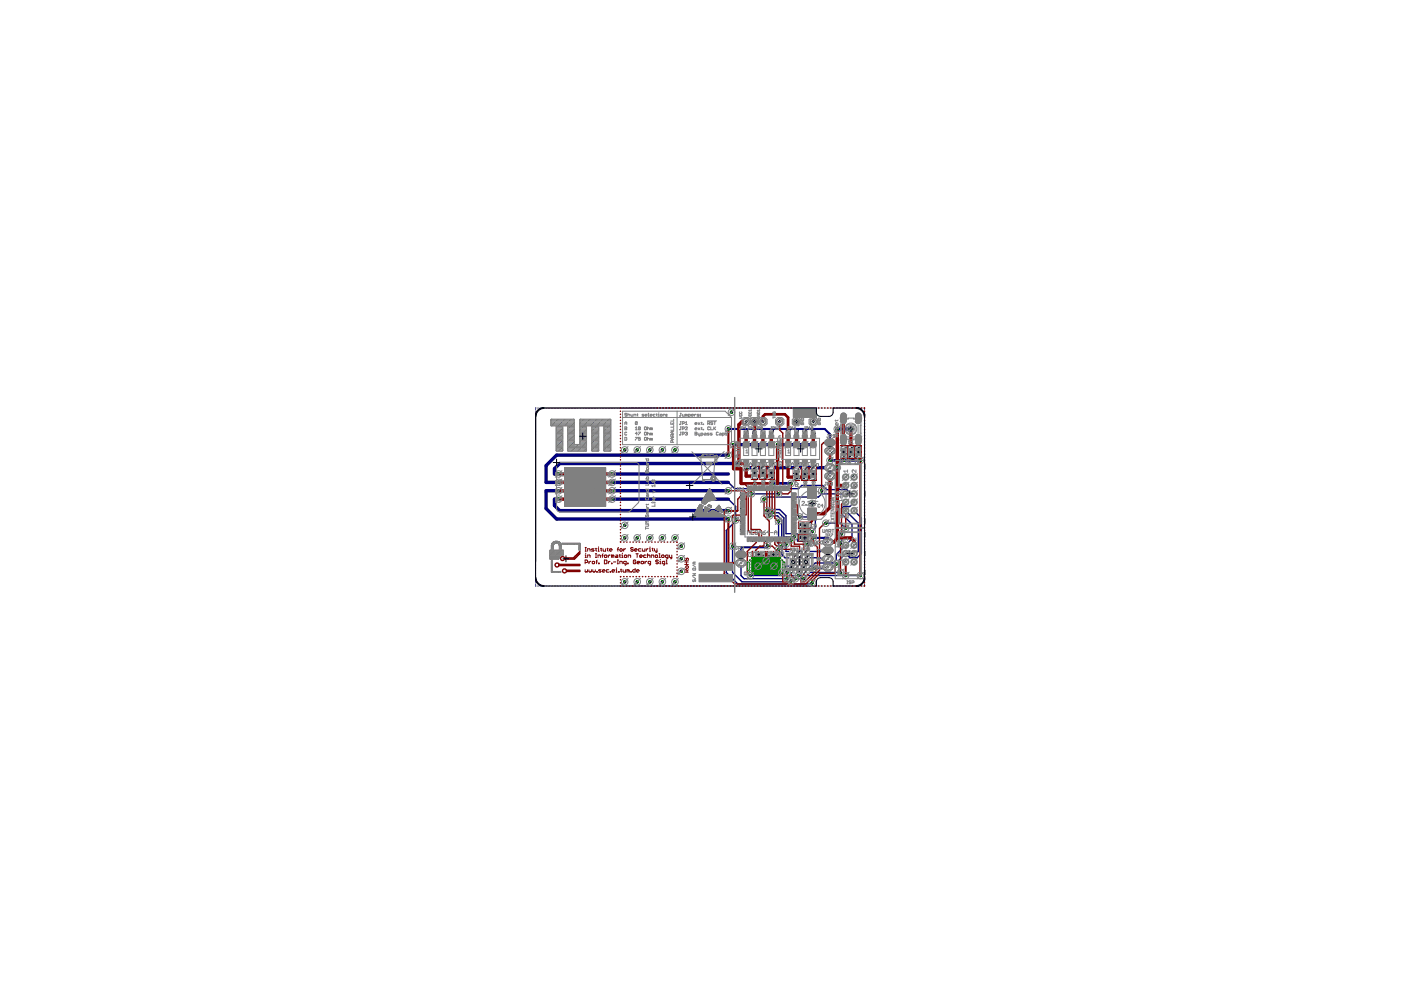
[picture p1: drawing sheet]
<svg xmlns="http://www.w3.org/2000/svg" width="297mm" height="210mm" viewBox="0 0 297 210" stroke-linecap="round" stroke-linejoin="round" font-family="sans-serif">
<g fill="#808080" stroke="#808080" stroke-width=".21">
<path d="M168.2 86.5h4.9v2h-4.9z"/>
<path d="M175 93.5l.3-.2h1.3a.58 .58 0 0 1 .5 .5 .58 .58 0 0 1-.5 .6h-1.3a.6 .6 0 0 1-.3-.9z"/>
<path d="M175 95.2l.3-.2h1.3a.58 .58 0 0 1 .5 .6 .58 .58 0 0 1-.5 .6h-1.3a.6 .6 0 0 1-.3-1z"/>
<path d="M178.4 92.3a.59 .59 0 0 1 .6-.2 .59 .59 0 0 1 .4 .5v1.3a.58 .58 0 0 1-.6 .4 .58 .58 0 0 1-.5-.4z"/>
<path d="M181.5 92.3a.59 .59 0 0 1 .6-.2 .59 .59 0 0 1 .5 .5v1.3a.58 .58 0 0 1-.6 .4 .58 .58 0 0 1-.6-.4z"/>
<path d="M178.4 87.8a.59 .59 0 0 1 .6-.2 .59 .59 0 0 1 .4 .5v1.2a.58 .58 0 0 1-.6 .5 .58 .58 0 0 1-.5-.5z"/>
<path d="M181.5 87.8a.59 .59 0 0 1 .6-.2 .59 .59 0 0 1 .5 .5v1.2a.58 .58 0 0 1-.6 .5 .58 .58 0 0 1-.6-.5z"/>
<path d="M175 100.6l.3-.2h1.3a.58 .58 0 0 1 .5 .5 .58 .58 0 0 1-.5 .6h-1.3a.6 .6 0 0 1-.3-.9z"/>
<path d="M175 98.8l.3-.2h1.3a.58 .58 0 0 1 .5 .6 .58 .58 0 0 1-.5 .5h-1.3a.6 .6 0 0 1-.3-.9z"/>
<path d="M174.5 114.6l.4-.2h1.2a.58 .58 0 0 1 .5 .5 .58 .58 0 0 1-.5 .6h-1.2a.6 .6 0 0 1-.4-.9z"/>
<path d="M174.5 116.3l.4-.2h1.2a.58 .58 0 0 1 .5 .6 .58 .58 0 0 1-.5 .6h-1.2a.6 .6 0 0 1-.4-1z"/>
<path d="M174.5 118.1l.4-.2h1.2a.58 .58 0 0 1 .5 .6 .58 .58 0 0 1-.5 .5h-1.2a.6 .6 0 0 1-.4-.9z"/>
<path d="M174.5 119.9l.4-.2h1.2a.58 .58 0 0 1 .5 .5 .58 .58 0 0 1-.5 .6h-1.2a.6 .6 0 0 1-.4-.9z"/>
<path d="M156.1 119l.4-.2h1.2a.58 .58 0 0 1 .5 .6 .58 .58 0 0 1-.5 .5h-1.2a.6 .6 0 0 1-.4-.9z"/>
<path d="M156.1 117.2l.4-.2h1.2a.58 .58 0 0 1 .5 .6 .58 .58 0 0 1-.5 .6h-1.2a.6 .6 0 0 1-.4-1z"/>
<circle cx="179.3" cy="101.2" r=".55"/>
<circle cx="181.1" cy="101.2" r=".55"/>
<circle cx="179.3" cy="102.9" r=".55"/>
<circle cx="181.1" cy="102.9" r=".55"/>
<circle cx="179.3" cy="104.7" r=".55"/>
<circle cx="181.1" cy="104.7" r=".55"/>
<circle cx="179.3" cy="106.5" r=".55"/>
<circle cx="181.1" cy="106.5" r=".55"/>
<circle cx="179.3" cy="108.3" r=".55"/>
<circle cx="181.1" cy="108.3" r=".55"/>
<circle cx="158.2" cy="89.4" r=".62"/>
<circle cx="160" cy="89.4" r=".62"/>
<circle cx="168.9" cy="89.4" r=".62"/>
<circle cx="161.8" cy="89.4" r=".62"/>
<circle cx="165.3" cy="89.4" r=".62"/>
<circle cx="179.3" cy="115.6" r=".55"/>
<circle cx="181.1" cy="115.6" r=".55"/>
<circle cx="179.3" cy="117.4" r=".55"/>
<circle cx="181.1" cy="117.4" r=".55"/>
<circle cx="179.3" cy="119.1" r=".55"/>
<circle cx="181.1" cy="119.1" r=".55"/>
<circle cx="172.4" cy="89.4" r=".62"/>
</g>
<g fill="#808080" stroke="#808080" stroke-width=".21">
<circle cx="160.7" cy="120" r=".47"/>
<circle cx="164.1" cy="120" r=".47"/>
<circle cx="170.9" cy="119.1" r=".36"/>
<circle cx="168.2" cy="119.1" r=".36"/>
</g>
<path d="M154.4 96.5h-36.4l-2.2 2.2v3.6h2.6M155.5 94.3h8M156.7 98.3h-38l-1.1 1.1v1.1h.8M158.2 99.2h19.3M164.9 94.3h7.5M177.5 91h2.9M118.4 105.8h-.8v1.4l1.1 1.1h35.7M118.4 104.1h-2.6v3.7l2.2 2.2h36.4M129.8 100.5h24.6M129.8 105.8h24.6M129.8 104.1h24.6M129.8 102.3h24.6" fill="none" stroke="#000080" stroke-width=".72"/>
<path d="M154.4 91h20.5l1.1 1.1v1.7M162.8 115.7l-.2 .3h-5.5v1.6M172.4 114h3.1v.9" fill="none" stroke="#000080" stroke-width=".44"/>
<g fill="none" stroke="#000080" stroke-width=".21">
<path d="M113.6 86.8v.1M113.6 87.2h.1M113.6 87.5h.1M113.6 87.8v.1M113.6 88.2h.1M113.6 88.5h.1M113.6 88.8v.1M113.6 89.1v.1M113.6 89.5h.1M113.6 89.8h.1M113.6 90.1v.1M113.6 90.4v.1"/>
<path d="M113.6 90.8h.1M113.6 91.1h.1M113.6 91.4v.1M113.6 91.8h.1M113.6 92.1h.1M113.6 92.4v.1M113.6 92.7v.1M113.6 93.1h.1M113.6 93.4h.1M113.6 93.7v.1M113.6 94v.1M113.6 94.4h.1"/>
<path d="M113.6 94.7h.1M113.6 95v.1M113.6 95.4h.1M113.6 95.7h.1M113.6 96v.1M113.6 96.4h.1M113.6 96.7h.1M113.6 97h.1M113.6 97.3v.1M113.6 97.7h.1M113.6 98h.1M113.6 98.3v.1"/>
<path d="M113.6 98.6v.1M113.6 99h.1M113.6 99.3h.1M113.6 99.6v.1M113.6 99.9v.1M113.6 86.5v.1M113.9 86.5h.1M114.2 86.5h.1M114.5 86.5h.1M114.9 86.5h.1M115.2 86.5h.1M115.5 86.5h.1"/>
<path d="M115.8 86.5h.1M116.2 86.5h.1M116.5 86.5h.1M116.8 86.5h.1M117.2 86.5h.1M117.5 86.5h.1M117.8 86.5h.1M118.1 86.5h.1M118.5 86.5h.1M118.8 86.5h.1M119.1 86.5h.1M119.4 86.5h.1"/>
<path d="M119.8 86.5h.1M120.1 86.5h.1M120.4 86.5h.1M120.8 86.5h.1M121.1 86.5h.1M121.4 86.5h.1M121.7 86.5h.1M122.1 86.5h.1M122.4 86.5h.1M122.7 86.5h.1M123 86.5h.1M123.4 86.5h.1"/>
<path d="M123.7 86.5h.1M124 86.5h.1M124.4 86.5h.1M124.7 86.5h.1M125 86.5h.1M125.3 86.5h.1M125.7 86.5h.1M126 86.5h.1M126.3 86.5h.1M126.6 86.5h.1M127 86.5h.1M127.3 86.5h.1"/>
<path d="M127.6 86.5h.1M128 86.5h.1M128.3 86.5h.1M128.6 86.5h.1M128.9 86.5h.1M129.3 86.5h.1M129.6 86.5h.1M129.9 86.5h.1M130.2 86.5h.1M130.6 86.5h.1M130.9 86.5h.1M131.2 86.5h.1"/>
<path d="M131.6 86.5h.1M131.9 86.5h.1M132.2 86.5h.1M132.5 86.5h.1M132.9 86.5h.1M133.2 86.5h.1M133.5 86.5h.1M133.8 86.5h.1M134.2 86.5h.1M134.5 86.5h.1M134.8 86.5h.1M135.1 86.5h.1"/>
<path d="M135.5 86.5h.1M135.8 86.5h.1M136.1 86.5h.1M136.5 86.5h.1M136.8 86.5h.1M137.1 86.5h.1M137.5 86.5h.1M137.8 86.5h.1M138.1 86.5h.1M138.4 86.5h.1M138.7 86.5h.1M139.1 86.5h.1"/>
<path d="M139.4 86.5h.1M139.7 86.5h.1M140.1 86.5h.1M140.4 86.5h.1M140.7 86.5h.1M141.1 86.5h.1M141.4 86.5h.1M141.7 86.5h.1M142 86.5h.1M142.3 86.5h.1M142.7 86.5h.1M143 86.5h.1"/>
<path d="M143.3 86.5h.1M143.7 86.5h.1M144 86.5h.1M144.3 86.5h.1M144.7 86.5h.1M145 86.5h.1M145.3 86.5h.1M145.6 86.5h.1M145.9 86.5h.1M146.3 86.5h.1M146.6 86.5h.1M146.9 86.5h.1"/>
<path d="M147.3 86.5h.1M147.6 86.5h.1M147.9 86.5h.1M148.3 86.5h.1M148.6 86.5h.1M148.9 86.5h.1M149.2 86.5h.1M149.6 86.5h.1M149.9 86.5h.1M150.2 86.5h.1M150.5 86.5h.1M150.9 86.5h.1"/>
<path d="M151.2 86.5h.1M151.5 86.5h.1M151.8 86.5h.1M152.2 86.5h.1M152.5 86.5h.1M152.8 86.5h.1M153.2 86.5h.1M153.5 86.5h.1M153.8 86.5h.1M154.1 86.5h.1M154.5 86.5h.1M154.8 86.5h.1"/>
<path d="M155.1 86.5h.1M155.4 86.5h.1M155.8 86.5h.1M156.1 86.5h.1M156.4 86.5h.1M156.8 86.5h.1M157.1 86.5h.1M157.4 86.5h.1M157.7 86.5h.1M158.1 86.5h.1M158.4 86.5h.1M158.7 86.5h.1"/>
<path d="M159 86.5h.1M159.4 86.5h.1M159.7 86.5h.1M160 86.5h.1M160.4 86.5h.1M160.7 86.5h.1M161 86.5h.1M161.3 86.5h.1M161.7 86.5h.1M162 86.5h.1M162.3 86.5h.1M162.6 86.5h.1"/>
<path d="M163 86.5h.1M163.3 86.5h.1M163.6 86.5h.1M164 86.5h.1M164.3 86.5h.1M164.6 86.5h.1M164.9 86.5h.1M165.3 86.5h.1M165.6 86.5h.1M165.9 86.5h.1M166.2 86.5h.1M166.6 86.5h.1"/>
<path d="M166.9 86.5h.1M167.2 86.5h.1M167.6 86.5h.1M167.9 86.5h.1M168.2 86.5h.1M168.5 86.5h.1M168.9 86.5h.1M169.2 86.5h.1M169.5 86.5h.1M169.8 86.5h.1M170.2 86.5h.1M170.5 86.5h.1"/>
<path d="M170.8 86.5h.1M171.2 86.5h.1M171.5 86.5h.1M171.8 86.5h.1M172.1 86.5h.1M172.5 86.5h.1M172.8 86.5h.1M173.1 86.5h.1M173.4 86.5h.1M173.8 86.5h.1M174.1 86.5h.1M174.4 86.5h.1"/>
<path d="M174.8 86.5h.1M175.1 86.5h.1M175.4 86.5h.1M175.7 86.5h.1M176.1 86.5h.1M176.4 86.5h.1M176.7 86.5h.1M177 86.5h.1M177.4 86.5h.1M177.7 86.5h.1M178 86.5h.1M178.4 86.5h.1"/>
<path d="M178.7 86.5h.1M179 86.5h.1M179.3 86.5h.1M179.7 86.5h.1M180 86.5h.1M180.3 86.5h.1M180.6 86.5h.1M181 86.5h.1M181.3 86.5h.1M181.6 86.5h.1M181.9 86.5h.1M182.3 86.5h.1"/>
<path d="M182.6 86.5h.1M182.9 86.5h.1M183.3 86.5v.1M183.3 86.8v.1M183.3 87.2h.1M183.3 87.5h.1M183.3 87.8v.1M183.3 88.2h.1M183.3 88.5h.1M183.3 88.8v.1M183.3 89.1v.1M183.3 89.5h.1"/>
<path d="M183.3 89.8h.1M183.3 90.1v.1M183.3 90.4v.1M183.3 90.8h.1M183.3 91.1h.1M183.3 91.4v.1M183.3 91.8h.1M183.3 92.1h.1M183.3 92.4v.1M183.3 92.7v.1M183.3 93.1h.1M183.3 93.4h.1"/>
<path d="M183.3 93.7v.1M183.3 94v.1M183.3 94.4h.1M183.3 94.7h.1M183.3 95v.1M183.3 95.4h.1M183.3 95.7h.1M183.3 96v.1M183.3 96.4h.1M183.3 96.7h.1M183.3 97h.1M183.3 97.3v.1"/>
<path d="M183.3 97.7h.1M183.3 98h.1M183.3 98.3v.1M183.3 98.6v.1M183.3 99h.1M183.3 99.3h.1M183.3 99.6v.1M183.3 99.9v.1M113.6 100.3h.1M113.6 100.6h.1M113.6 100.9v.1M113.6 101.3h.1"/>
<path d="M113.6 101.6h.1M113.6 101.9v.1M113.6 102.2v.1M113.6 102.6h.1M113.6 102.9v.1M113.6 103.2v.1M113.6 103.5v.1M113.6 103.9h.1M113.6 104.2h.1M113.6 104.5v.1M113.6 104.9h.1M113.6 105.2h.1"/>
<path d="M113.6 105.5v.1M113.6 105.9h.1M113.6 106.2h.1M113.6 106.5v.1M113.6 106.8v.1M113.6 107.2h.1M113.6 107.5h.1M113.6 107.8v.1M113.6 108.1v.1M113.6 108.5h.1M113.6 108.8h.1M113.6 109.1v.1"/>
<path d="M113.6 109.5h.1M113.6 109.8h.1M113.6 110.1v.1M113.6 110.4v.1M113.6 110.8h.1M113.6 111.1h.1M113.6 111.4v.1M113.6 111.8h.1M113.6 112.1h.1M113.6 112.4v.1M113.6 112.7v.1M113.6 113.1h.1"/>
<path d="M113.6 113.4h.1M113.6 113.7h.1M113.6 114v.1M113.6 114.4h.1M113.6 114.7h.1M113.6 115v.1M113.6 115.4h.1M113.6 115.7h.1M113.6 116v.1M113.6 116.3v.1M113.6 116.7h.1M113.6 117h.1"/>
<path d="M113.6 117.3v.1M113.6 117.6v.1M113.6 118h.1M113.6 118.3h.1M113.6 118.6v.1M113.6 119h.1M113.6 119.3h.1M113.6 119.6v.1M113.6 120h.1M183.3 100.3h.1M183.3 100.6h.1M183.3 100.9v.1"/>
<path d="M183.3 101.3h.1M183.3 101.6h.1M183.3 101.9v.1M183.3 102.2v.1M183.3 102.6h.1M183.3 102.9v.1M183.3 103.2v.1M183.3 103.5v.1M183.3 103.9h.1M183.3 104.2h.1M183.3 104.5v.1M183.3 104.9h.1"/>
<path d="M183.3 105.2h.1M183.3 105.5v.1M183.3 105.9h.1M183.3 106.2h.1M183.3 106.5v.1M183.3 106.8v.1M183.3 107.2h.1M183.3 107.5h.1M183.3 107.8v.1M183.3 108.1v.1M183.3 108.5h.1M183.3 108.8h.1"/>
<path d="M183.3 109.1v.1M183.3 109.5h.1M183.3 109.8h.1M183.3 110.1v.1M183.3 110.4v.1M183.3 110.8h.1M183.3 111.1h.1M183.3 111.4v.1M183.3 111.8h.1M183.3 112.1h.1M183.3 112.4v.1M183.3 112.7v.1"/>
<path d="M183.3 113.1h.1M183.3 113.4h.1M183.3 113.7h.1M183.3 114v.1M183.3 114.4h.1M183.3 114.7h.1M183.3 115v.1M183.3 115.4h.1M183.3 115.7h.1M183.3 116v.1M183.3 116.3v.1M183.3 116.7h.1"/>
<path d="M183.3 117h.1M183.3 117.3v.1M183.3 117.6v.1M183.3 118h.1M183.3 118.3h.1M183.3 118.6v.1M183.3 119h.1M183.3 119.3h.1M183.3 119.6v.1M183.3 120h.1M113.6 120.3h.1M113.6 120.6h.1"/>
<path d="M113.6 120.9v.1M113.6 121.3h.1M113.6 121.6h.1M113.6 121.9v.1M113.6 122.2v.1M113.6 122.6h.1M113.6 122.9h.1M113.6 123.2v.1M113.6 123.5v.1M113.6 123.9h.1M113.6 124.2h.1M113.9 124.2h.1"/>
<path d="M114.2 124.2h.1M114.5 124.2h.1M114.9 124.2h.1M115.2 124.2h.1M115.5 124.2h.1M115.8 124.2h.1M116.2 124.2h.1M116.5 124.2h.1M116.8 124.2h.1M117.2 124.2h.1M117.5 124.2h.1M117.8 124.2h.1"/>
<path d="M118.1 124.2h.1M118.5 124.2h.1M118.8 124.2h.1M119.1 124.2h.1M119.4 124.2h.1M119.8 124.2h.1M120.1 124.2h.1M120.4 124.2h.1M120.8 124.2h.1M121.1 124.2h.1M121.4 124.2h.1M121.7 124.2h.1"/>
<path d="M122.1 124.2h.1M122.4 124.2h.1M122.7 124.2h.1M123 124.2h.1M123.4 124.2h.1M123.7 124.2h.1M124 124.2h.1M124.4 124.2h.1M124.7 124.2h.1M125 124.2h.1M125.3 124.2h.1M125.7 124.2h.1"/>
<path d="M126 124.2h.1M126.3 124.2h.1M126.6 124.2h.1M127 124.2h.1M127.3 124.2h.1M127.6 124.2h.1M128 124.2h.1M128.3 124.2h.1M128.6 124.2h.1M128.9 124.2h.1M129.3 124.2h.1M129.6 124.2h.1"/>
<path d="M129.9 124.2h.1M130.2 124.2h.1M130.6 124.2h.1M130.9 124.2h.1M131.2 124.2h.1M131.6 124.2h.1M131.9 124.2h.1M132.2 124.2h.1M132.5 124.2h.1M132.9 124.2h.1M133.2 124.2h.1M133.5 124.2h.1"/>
<path d="M133.8 124.2h.1M134.2 124.2h.1M134.5 124.2h.1M134.8 124.2h.1M135.1 124.2h.1M135.5 124.2h.1M135.8 124.2h.1M136.1 124.2h.1M136.5 124.2h.1M136.8 124.2h.1M137.1 124.2h.1M137.5 124.2h.1"/>
<path d="M137.8 124.2h.1M138.1 124.2h.1M138.4 124.2h.1M138.7 124.2h.1M139.1 124.2h.1M139.4 124.2h.1M139.7 124.2h.1M140.1 124.2h.1M140.4 124.2h.1M140.7 124.2h.1M141.1 124.2h.1M141.4 124.2h.1"/>
<path d="M141.7 124.2h.1M142 124.2h.1M142.3 124.2h.1M142.7 124.2h.1M143 124.2h.1M143.3 124.2h.1M143.7 124.2h.1M144 124.2h.1M144.3 124.2h.1M144.7 124.2h.1M145 124.2h.1M145.3 124.2h.1"/>
<path d="M145.6 124.2h.1M145.9 124.2h.1M146.3 124.2h.1M146.6 124.2h.1M146.9 124.2h.1M147.3 124.2h.1M147.6 124.2h.1M147.9 124.2h.1M148.3 124.2h.1M148.6 124.2h.1M148.9 124.2h.1M149.2 124.2h.1"/>
<path d="M149.6 124.2h.1M149.9 124.2h.1M150.2 124.2h.1M150.5 124.2h.1M150.9 124.2h.1M151.2 124.2h.1M151.5 124.2h.1M151.8 124.2h.1M152.2 124.2h.1M152.5 124.2h.1M152.8 124.2h.1M153.2 124.2h.1"/>
<path d="M153.5 124.2h.1M153.8 124.2h.1M154.1 124.2h.1M154.5 124.2h.1M154.8 124.2h.1M155.1 124.2h.1M155.4 124.2h.1M155.8 124.2h.1M156.1 124.2h.1M156.4 124.2h.1M156.8 124.2h.1M157.1 124.2h.1"/>
<path d="M157.4 124.2h.1M157.7 124.2h.1M158.1 124.2h.1M158.4 124.2h.1M158.7 124.2h.1M159 124.2h.1M159.4 124.2h.1M159.7 124.2h.1M160 124.2h.1M160.4 124.2h.1M160.7 124.2h.1M161 124.2h.1"/>
<path d="M161.3 124.2h.1M161.7 124.2h.1M162 124.2h.1M162.3 124.2h.1M162.6 124.2h.1M163 124.2h.1M163.3 124.2h.1M163.6 124.2h.1M164 124.2h.1M164.3 124.2h.1M164.6 124.2h.1M164.9 124.2h.1"/>
<path d="M165.3 124.2h.1M165.6 124.2h.1M165.9 124.2h.1M166.2 124.2h.1M166.6 124.2h.1M166.9 124.2h.1M167.2 124.2h.1M167.6 124.2h.1M167.9 124.2h.1M168.2 124.2h.1M168.5 124.2h.1M168.9 124.2h.1"/>
<path d="M169.2 124.2h.1M169.5 124.2h.1M169.8 124.2h.1M170.2 124.2h.1M170.5 124.2h.1M170.8 124.2h.1M171.2 124.2h.1M171.5 124.2h.1M171.8 124.2h.1M172.1 124.2h.1M172.5 124.2h.1M172.8 124.2h.1"/>
<path d="M173.1 124.2h.1M173.4 124.2h.1M173.8 124.2h.1M174.1 124.2h.1M174.4 124.2h.1M174.8 124.2h.1M175.1 124.2h.1M175.4 124.2h.1M175.7 124.2h.1M176.1 124.2h.1M176.4 124.2h.1M176.7 124.2h.1"/>
<path d="M177 124.2h.1M177.4 124.2h.1M177.7 124.2h.1M178 124.2h.1M178.4 124.2h.1M178.7 124.2h.1M179 124.2h.1M179.3 124.2h.1M179.7 124.2h.1M180 124.2h.1M180.3 124.2h.1M180.6 124.2h.1"/>
<path d="M181 124.2h.1M181.3 124.2h.1M181.6 124.2h.1M181.9 124.2h.1M182.3 124.2h.1M182.6 124.2h.1M182.9 124.2h.1M183.3 120.3h.1M183.3 120.6h.1M183.3 120.9v.1M183.3 121.3h.1M183.3 121.6h.1"/>
<path d="M183.3 121.9v.1M183.3 122.2v.1M183.3 122.6h.1M183.3 122.9h.1M183.3 123.2v.1M183.3 123.5v.1M183.3 123.9h.1M183.3 124.2h.1"/>
</g>
<g fill="none" stroke="#000080" stroke-width=".3">
<path d="M154.4 105.8l1.6 1.6v3.1l-2 2v8.9l2.4 2.4h15.6l.2-.2M154.4 102.3l1.4 1.3h13.5l.7-.7h4.4l.9 .9h4.2l.9 .9h.7M155.3 115.8v5.6l2 2h10.2l.2-.3M157.1 119.4v2.6l.7 .7h9.1M159.3 104.7h5.8M162.6 108.3l.2-.3h2.5l1.3 1.4v3.8h2.5v1.5h2.2v.7M163.2 109.4h1.7l.9 .9v4.2h1.9M163.7 108.7h1.4l1.1 1.1v4h2.2M165.1 110.5v6M165.8 115.8v1.8l.6 .7h7.6l.2 .2h1.3M166.6 115.4v1.5h7.4l.2-.2h1.3M169.5 109.6h2.7l.7 .7v1.7l-.7 .7"/>
<path d="M174.2 104.7h5.1M174.2 104.7l-.7 .7h-11.1l-.4 .4M174.2 104.1v.6M175.1 110.9h3.1l1.1 1.1M178.4 113.2v1.7l-.2 .2M179.3 108.3l2.7 2.6v6l-.5 .5h-.4M181.1 108.3l1.5 1.5v7.6l-.9 .9h-1.5l-.9-.9-1.3 1.3v.9h-.7M181.1 106.5l-.9 .9h-1.3l-.5 .4v1.1l2.2 2.2v3.2l-3.3 3.3v1.1l-.7 .7h-3.7l-.7 .6h-5.6l-.8 .9v.5M159.1 122h23.3M166.9 121.4h11.3M168.6 122.7h1.8M175.5 120.2l-.2 .3h-2.7"/>
</g>
<path d="M176 97.6h6.4M163.7 102.5h4" fill="none" stroke="#000080" stroke-width=".57"/>
<circle cx="179.3" cy="101.2" r=".53" fill="#008000" stroke="#008000" stroke-width=".21"/>
<circle cx="179.3" cy="101.2" r=".32" fill="#fff" stroke="#000" stroke-width=".21"/>
<circle cx="181.1" cy="101.2" r=".53" fill="#008000" stroke="#008000" stroke-width=".21"/>
<circle cx="181.1" cy="101.2" r=".32" fill="#fff" stroke="#000" stroke-width=".21"/>
<circle cx="179.3" cy="102.9" r=".53" fill="#008000" stroke="#008000" stroke-width=".21"/>
<circle cx="179.3" cy="102.9" r=".32" fill="#fff" stroke="#000" stroke-width=".21"/>
<circle cx="181.1" cy="102.9" r=".53" fill="#008000" stroke="#008000" stroke-width=".21"/>
<circle cx="181.1" cy="102.9" r=".32" fill="#fff" stroke="#000" stroke-width=".21"/>
<circle cx="179.3" cy="104.7" r=".53" fill="#008000" stroke="#008000" stroke-width=".21"/>
<circle cx="179.3" cy="104.7" r=".32" fill="#fff" stroke="#000" stroke-width=".21"/>
<circle cx="181.1" cy="104.7" r=".53" fill="#008000" stroke="#008000" stroke-width=".21"/>
<circle cx="181.1" cy="104.7" r=".32" fill="#fff" stroke="#000" stroke-width=".21"/>
<circle cx="179.3" cy="106.5" r=".53" fill="#008000" stroke="#008000" stroke-width=".21"/>
<circle cx="179.3" cy="106.5" r=".32" fill="#fff" stroke="#000" stroke-width=".21"/>
<circle cx="181.1" cy="106.5" r=".53" fill="#008000" stroke="#008000" stroke-width=".21"/>
<circle cx="181.1" cy="106.5" r=".32" fill="#fff" stroke="#000" stroke-width=".21"/>
<circle cx="179.3" cy="108.3" r=".53" fill="#008000" stroke="#008000" stroke-width=".21"/>
<circle cx="179.3" cy="108.3" r=".32" fill="#fff" stroke="#000" stroke-width=".21"/>
<circle cx="181.1" cy="108.3" r=".53" fill="#008000" stroke="#008000" stroke-width=".21"/>
<circle cx="181.1" cy="108.3" r=".32" fill="#fff" stroke="#000" stroke-width=".21"/>
<circle cx="158.2" cy="89.4" r=".57" fill="#008000" stroke="#008000" stroke-width=".21"/>
<circle cx="158.2" cy="89.4" r=".36" fill="#fff" stroke="#000" stroke-width=".21"/>
<circle cx="160" cy="89.4" r=".57" fill="#008000" stroke="#008000" stroke-width=".21"/>
<circle cx="160" cy="89.4" r=".36" fill="#fff" stroke="#000" stroke-width=".21"/>
<circle cx="168.9" cy="89.4" r=".57" fill="#008000" stroke="#008000" stroke-width=".21"/>
<circle cx="168.9" cy="89.4" r=".36" fill="#fff" stroke="#000" stroke-width=".21"/>
<circle cx="161.8" cy="89.4" r=".57" fill="#008000" stroke="#008000" stroke-width=".21"/>
<circle cx="161.8" cy="89.4" r=".36" fill="#fff" stroke="#000" stroke-width=".21"/>
<path d="M175.4 93.8h1.1" fill="none" stroke="#008000" stroke-width="1.1"/>
<circle cx="176" cy="93.8" r=".36" fill="#fff" stroke="#000" stroke-width=".21"/>
<path d="M175.4 95.6h1.1" fill="none" stroke="#008000" stroke-width="1.1"/>
<circle cx="176" cy="95.6" r=".36" fill="#fff" stroke="#000" stroke-width=".21"/>
<path d="M178.8 92.7v1.1" fill="none" stroke="#008000" stroke-width="1.1"/>
<circle cx="178.8" cy="93.2" r=".36" fill="#fff" stroke="#000" stroke-width=".21"/>
<path d="M182 92.7v1.1" fill="none" stroke="#008000" stroke-width="1.1"/>
<circle cx="182" cy="93.2" r=".36" fill="#fff" stroke="#000" stroke-width=".21"/>
<path d="M178.8 88.1v1.1" fill="none" stroke="#008000" stroke-width="1.1"/>
<circle cx="178.8" cy="88.7" r=".36" fill="#fff" stroke="#000" stroke-width=".21"/>
<path d="M182 88.1v1.1" fill="none" stroke="#008000" stroke-width="1.1"/>
<circle cx="182" cy="88.7" r=".36" fill="#fff" stroke="#000" stroke-width=".21"/>
<path d="M175.4 100.9h1.1" fill="none" stroke="#008000" stroke-width="1.1"/>
<circle cx="176" cy="100.9" r=".36" fill="#fff" stroke="#000" stroke-width=".21"/>
<path d="M175.4 99.2h1.1" fill="none" stroke="#008000" stroke-width="1.1"/>
<circle cx="176" cy="99.2" r=".36" fill="#fff" stroke="#000" stroke-width=".21"/>
<circle cx="165.3" cy="89.4" r=".57" fill="#008000" stroke="#008000" stroke-width=".21"/>
<circle cx="165.3" cy="89.4" r=".36" fill="#fff" stroke="#000" stroke-width=".21"/>
<circle cx="179.3" cy="115.6" r=".53" fill="#008000" stroke="#008000" stroke-width=".21"/>
<circle cx="179.3" cy="115.6" r=".32" fill="#fff" stroke="#000" stroke-width=".21"/>
<circle cx="181.1" cy="115.6" r=".53" fill="#008000" stroke="#008000" stroke-width=".21"/>
<circle cx="181.1" cy="115.6" r=".32" fill="#fff" stroke="#000" stroke-width=".21"/>
<circle cx="179.3" cy="117.4" r=".53" fill="#008000" stroke="#008000" stroke-width=".21"/>
<circle cx="179.3" cy="117.4" r=".32" fill="#fff" stroke="#000" stroke-width=".21"/>
<circle cx="181.1" cy="117.4" r=".53" fill="#008000" stroke="#008000" stroke-width=".21"/>
<circle cx="181.1" cy="117.4" r=".32" fill="#fff" stroke="#000" stroke-width=".21"/>
<circle cx="179.3" cy="119.1" r=".53" fill="#008000" stroke="#008000" stroke-width=".21"/>
<circle cx="179.3" cy="119.1" r=".32" fill="#fff" stroke="#000" stroke-width=".21"/>
<circle cx="181.1" cy="119.1" r=".53" fill="#008000" stroke="#008000" stroke-width=".21"/>
<circle cx="181.1" cy="119.1" r=".32" fill="#fff" stroke="#000" stroke-width=".21"/>
<circle cx="172.4" cy="89.4" r=".57" fill="#008000" stroke="#008000" stroke-width=".21"/>
<circle cx="172.4" cy="89.4" r=".36" fill="#fff" stroke="#000" stroke-width=".21"/>
<path d="M175 114.9h1.1" fill="none" stroke="#008000" stroke-width="1.1"/>
<circle cx="175.5" cy="114.9" r=".36" fill="#fff" stroke="#000" stroke-width=".21"/>
<path d="M175 116.7h1.1" fill="none" stroke="#008000" stroke-width="1.1"/>
<circle cx="175.5" cy="116.7" r=".36" fill="#fff" stroke="#000" stroke-width=".21"/>
<path d="M175 118.5h1.1" fill="none" stroke="#008000" stroke-width="1.1"/>
<circle cx="175.5" cy="118.5" r=".36" fill="#fff" stroke="#000" stroke-width=".21"/>
<path d="M175 120.2h1.1" fill="none" stroke="#008000" stroke-width="1.1"/>
<circle cx="175.5" cy="120.2" r=".36" fill="#fff" stroke="#000" stroke-width=".21"/>
<circle cx="160.7" cy="120" r=".42" fill="#008000" stroke="#008000" stroke-width=".21"/>
<circle cx="160.7" cy="120" r=".28" fill="#fff" stroke="#000" stroke-width=".21"/>
<circle cx="164.1" cy="120" r=".42" fill="#008000" stroke="#008000" stroke-width=".21"/>
<circle cx="164.1" cy="120" r=".28" fill="#fff" stroke="#000" stroke-width=".21"/>
<path d="M156.5 119.4h1.1" fill="none" stroke="#008000" stroke-width="1.1"/>
<circle cx="157.1" cy="119.4" r=".36" fill="#fff" stroke="#000" stroke-width=".21"/>
<path d="M156.5 117.6h1.1" fill="none" stroke="#008000" stroke-width="1.1"/>
<circle cx="157.1" cy="117.6" r=".36" fill="#fff" stroke="#000" stroke-width=".21"/>
<circle cx="156.7" cy="98.3" r=".25" fill="#008000" stroke="#008000" stroke-width=".21"/>
<circle cx="156.7" cy="98.3" r=".15" fill="#fff" stroke="#000" stroke-width=".21"/>
<circle cx="177.5" cy="99.2" r=".25" fill="#008000" stroke="#008000" stroke-width=".21"/>
<circle cx="177.5" cy="99.2" r=".15" fill="#fff" stroke="#000" stroke-width=".21"/>
<circle cx="158.2" cy="99.2" r=".25" fill="#008000" stroke="#008000" stroke-width=".21"/>
<circle cx="158.2" cy="99.2" r=".15" fill="#fff" stroke="#000" stroke-width=".21"/>
<circle cx="180.4" cy="91" r=".25" fill="#008000" stroke="#008000" stroke-width=".21"/>
<circle cx="180.4" cy="91" r=".15" fill="#fff" stroke="#000" stroke-width=".21"/>
<circle cx="177.5" cy="91" r=".25" fill="#008000" stroke="#008000" stroke-width=".21"/>
<circle cx="177.5" cy="91" r=".15" fill="#fff" stroke="#000" stroke-width=".21"/>
<circle cx="172.4" cy="114" r=".25" fill="#008000" stroke="#008000" stroke-width=".21"/>
<circle cx="172.4" cy="114" r=".15" fill="#fff" stroke="#000" stroke-width=".21"/>
<circle cx="118.4" cy="100.5" r=".25" fill="#008000" stroke="#008000" stroke-width=".21"/>
<circle cx="118.4" cy="100.5" r=".15" fill="#fff" stroke="#000" stroke-width=".21"/>
<circle cx="129.8" cy="100.5" r=".25" fill="#008000" stroke="#008000" stroke-width=".21"/>
<circle cx="129.8" cy="100.5" r=".15" fill="#fff" stroke="#000" stroke-width=".21"/>
<circle cx="143.1" cy="114" r=".25" fill="#008000" stroke="#008000" stroke-width=".21"/>
<circle cx="143.1" cy="114" r=".15" fill="#fff" stroke="#000" stroke-width=".21"/>
<circle cx="144.4" cy="115.8" r=".25" fill="#008000" stroke="#008000" stroke-width=".21"/>
<circle cx="144.4" cy="115.8" r=".15" fill="#fff" stroke="#000" stroke-width=".21"/>
<circle cx="144.4" cy="118.5" r=".25" fill="#008000" stroke="#008000" stroke-width=".21"/>
<circle cx="144.4" cy="118.5" r=".15" fill="#fff" stroke="#000" stroke-width=".21"/>
<circle cx="144.4" cy="121.1" r=".25" fill="#008000" stroke="#008000" stroke-width=".21"/>
<circle cx="144.4" cy="121.1" r=".15" fill="#fff" stroke="#000" stroke-width=".21"/>
<circle cx="143.1" cy="123.4" r=".25" fill="#008000" stroke="#008000" stroke-width=".21"/>
<circle cx="143.1" cy="123.4" r=".15" fill="#fff" stroke="#000" stroke-width=".21"/>
<circle cx="132.4" cy="114" r=".25" fill="#008000" stroke="#008000" stroke-width=".21"/>
<circle cx="132.4" cy="114" r=".15" fill="#fff" stroke="#000" stroke-width=".21"/>
<circle cx="135.1" cy="114" r=".25" fill="#008000" stroke="#008000" stroke-width=".21"/>
<circle cx="135.1" cy="114" r=".15" fill="#fff" stroke="#000" stroke-width=".21"/>
<circle cx="137.8" cy="114" r=".25" fill="#008000" stroke="#008000" stroke-width=".21"/>
<circle cx="137.8" cy="114" r=".15" fill="#fff" stroke="#000" stroke-width=".21"/>
<circle cx="140.4" cy="114" r=".25" fill="#008000" stroke="#008000" stroke-width=".21"/>
<circle cx="140.4" cy="114" r=".15" fill="#fff" stroke="#000" stroke-width=".21"/>
<circle cx="132.4" cy="111.4" r=".25" fill="#008000" stroke="#008000" stroke-width=".21"/>
<circle cx="132.4" cy="111.4" r=".15" fill="#fff" stroke="#000" stroke-width=".21"/>
<circle cx="132.4" cy="95.4" r=".25" fill="#008000" stroke="#008000" stroke-width=".21"/>
<circle cx="132.4" cy="95.4" r=".15" fill="#fff" stroke="#000" stroke-width=".21"/>
<circle cx="132.4" cy="123.4" r=".25" fill="#008000" stroke="#008000" stroke-width=".21"/>
<circle cx="132.4" cy="123.4" r=".15" fill="#fff" stroke="#000" stroke-width=".21"/>
<circle cx="135.1" cy="123.4" r=".25" fill="#008000" stroke="#008000" stroke-width=".21"/>
<circle cx="135.1" cy="123.4" r=".15" fill="#fff" stroke="#000" stroke-width=".21"/>
<circle cx="137.8" cy="123.4" r=".25" fill="#008000" stroke="#008000" stroke-width=".21"/>
<circle cx="137.8" cy="123.4" r=".15" fill="#fff" stroke="#000" stroke-width=".21"/>
<circle cx="140.4" cy="123.4" r=".25" fill="#008000" stroke="#008000" stroke-width=".21"/>
<circle cx="140.4" cy="123.4" r=".15" fill="#fff" stroke="#000" stroke-width=".21"/>
<circle cx="155.1" cy="87.4" r=".25" fill="#008000" stroke="#008000" stroke-width=".21"/>
<circle cx="155.1" cy="87.4" r=".15" fill="#fff" stroke="#000" stroke-width=".21"/>
<circle cx="135.1" cy="95.4" r=".25" fill="#008000" stroke="#008000" stroke-width=".21"/>
<circle cx="135.1" cy="95.4" r=".15" fill="#fff" stroke="#000" stroke-width=".21"/>
<circle cx="137.8" cy="95.4" r=".25" fill="#008000" stroke="#008000" stroke-width=".21"/>
<circle cx="137.8" cy="95.4" r=".15" fill="#fff" stroke="#000" stroke-width=".21"/>
<circle cx="140.4" cy="95.4" r=".25" fill="#008000" stroke="#008000" stroke-width=".21"/>
<circle cx="140.4" cy="95.4" r=".15" fill="#fff" stroke="#000" stroke-width=".21"/>
<circle cx="143.1" cy="95.4" r=".25" fill="#008000" stroke="#008000" stroke-width=".21"/>
<circle cx="143.1" cy="95.4" r=".15" fill="#fff" stroke="#000" stroke-width=".21"/>
<circle cx="162.4" cy="118.9" r=".25" fill="#008000" stroke="#008000" stroke-width=".21"/>
<circle cx="162.4" cy="118.9" r=".15" fill="#fff" stroke="#000" stroke-width=".21"/>
<circle cx="172.2" cy="106.7" r=".25" fill="#008000" stroke="#008000" stroke-width=".21"/>
<circle cx="172.2" cy="106.7" r=".15" fill="#fff" stroke="#000" stroke-width=".21"/>
<circle cx="170.4" cy="122.7" r=".25" fill="#008000" stroke="#008000" stroke-width=".21"/>
<circle cx="170.4" cy="122.7" r=".15" fill="#fff" stroke="#000" stroke-width=".21"/>
<circle cx="168.6" cy="122.7" r=".25" fill="#008000" stroke="#008000" stroke-width=".21"/>
<circle cx="168.6" cy="122.7" r=".15" fill="#fff" stroke="#000" stroke-width=".21"/>
<circle cx="172.6" cy="120.5" r=".25" fill="#008000" stroke="#008000" stroke-width=".21"/>
<circle cx="172.6" cy="120.5" r=".15" fill="#fff" stroke="#000" stroke-width=".21"/>
<circle cx="129.8" cy="105.8" r=".25" fill="#008000" stroke="#008000" stroke-width=".21"/>
<circle cx="129.8" cy="105.8" r=".15" fill="#fff" stroke="#000" stroke-width=".21"/>
<circle cx="177.3" cy="119.6" r=".25" fill="#008000" stroke="#008000" stroke-width=".21"/>
<circle cx="177.3" cy="119.6" r=".15" fill="#fff" stroke="#000" stroke-width=".21"/>
<circle cx="156" cy="110.3" r=".25" fill="#008000" stroke="#008000" stroke-width=".21"/>
<circle cx="156" cy="110.3" r=".15" fill="#fff" stroke="#000" stroke-width=".21"/>
<circle cx="172.2" cy="123.6" r=".25" fill="#008000" stroke="#008000" stroke-width=".21"/>
<circle cx="172.2" cy="123.6" r=".15" fill="#fff" stroke="#000" stroke-width=".21"/>
<circle cx="118.4" cy="105.8" r=".25" fill="#008000" stroke="#008000" stroke-width=".21"/>
<circle cx="118.4" cy="105.8" r=".15" fill="#fff" stroke="#000" stroke-width=".21"/>
<circle cx="154.4" cy="108.3" r=".25" fill="#008000" stroke="#008000" stroke-width=".21"/>
<circle cx="154.4" cy="108.3" r=".15" fill="#fff" stroke="#000" stroke-width=".21"/>
<circle cx="175.1" cy="110.9" r=".25" fill="#008000" stroke="#008000" stroke-width=".21"/>
<circle cx="175.1" cy="110.9" r=".15" fill="#fff" stroke="#000" stroke-width=".21"/>
<circle cx="179.3" cy="112" r=".25" fill="#008000" stroke="#008000" stroke-width=".21"/>
<circle cx="179.3" cy="112" r=".15" fill="#fff" stroke="#000" stroke-width=".21"/>
<circle cx="155.5" cy="94.3" r=".25" fill="#008000" stroke="#008000" stroke-width=".21"/>
<circle cx="155.5" cy="94.3" r=".15" fill="#fff" stroke="#000" stroke-width=".21"/>
<circle cx="163.7" cy="102.5" r=".25" fill="#008000" stroke="#008000" stroke-width=".21"/>
<circle cx="163.7" cy="102.5" r=".15" fill="#fff" stroke="#000" stroke-width=".21"/>
<circle cx="167.7" cy="102.5" r=".25" fill="#008000" stroke="#008000" stroke-width=".21"/>
<circle cx="167.7" cy="102.5" r=".15" fill="#fff" stroke="#000" stroke-width=".21"/>
<circle cx="158.2" cy="94.3" r=".25" fill="#008000" stroke="#008000" stroke-width=".21"/>
<circle cx="158.2" cy="94.3" r=".15" fill="#fff" stroke="#000" stroke-width=".21"/>
<circle cx="160" cy="94.3" r=".25" fill="#008000" stroke="#008000" stroke-width=".21"/>
<circle cx="160" cy="94.3" r=".15" fill="#fff" stroke="#000" stroke-width=".21"/>
<circle cx="161.8" cy="94.3" r=".25" fill="#008000" stroke="#008000" stroke-width=".21"/>
<circle cx="161.8" cy="94.3" r=".15" fill="#fff" stroke="#000" stroke-width=".21"/>
<circle cx="163.5" cy="94.3" r=".25" fill="#008000" stroke="#008000" stroke-width=".21"/>
<circle cx="163.5" cy="94.3" r=".15" fill="#fff" stroke="#000" stroke-width=".21"/>
<circle cx="164.9" cy="94.3" r=".25" fill="#008000" stroke="#008000" stroke-width=".21"/>
<circle cx="164.9" cy="94.3" r=".15" fill="#fff" stroke="#000" stroke-width=".21"/>
<circle cx="165.1" cy="104.7" r=".25" fill="#008000" stroke="#008000" stroke-width=".21"/>
<circle cx="165.1" cy="104.7" r=".15" fill="#fff" stroke="#000" stroke-width=".21"/>
<circle cx="159.3" cy="104.7" r=".25" fill="#008000" stroke="#008000" stroke-width=".21"/>
<circle cx="159.3" cy="104.7" r=".15" fill="#fff" stroke="#000" stroke-width=".21"/>
<circle cx="167.1" cy="94.3" r=".25" fill="#008000" stroke="#008000" stroke-width=".21"/>
<circle cx="167.1" cy="94.3" r=".15" fill="#fff" stroke="#000" stroke-width=".21"/>
<circle cx="168.9" cy="94.3" r=".25" fill="#008000" stroke="#008000" stroke-width=".21"/>
<circle cx="168.9" cy="94.3" r=".15" fill="#fff" stroke="#000" stroke-width=".21"/>
<circle cx="170.6" cy="94.3" r=".25" fill="#008000" stroke="#008000" stroke-width=".21"/>
<circle cx="170.6" cy="94.3" r=".15" fill="#fff" stroke="#000" stroke-width=".21"/>
<circle cx="172.4" cy="94.3" r=".25" fill="#008000" stroke="#008000" stroke-width=".21"/>
<circle cx="172.4" cy="94.3" r=".15" fill="#fff" stroke="#000" stroke-width=".21"/>
<circle cx="169.5" cy="109.6" r=".25" fill="#008000" stroke="#008000" stroke-width=".21"/>
<circle cx="169.5" cy="109.6" r=".15" fill="#fff" stroke="#000" stroke-width=".21"/>
<circle cx="172.2" cy="112.7" r=".25" fill="#008000" stroke="#008000" stroke-width=".21"/>
<circle cx="172.2" cy="112.7" r=".15" fill="#fff" stroke="#000" stroke-width=".21"/>
<circle cx="171.3" cy="115.4" r=".25" fill="#008000" stroke="#008000" stroke-width=".21"/>
<circle cx="171.3" cy="115.4" r=".15" fill="#fff" stroke="#000" stroke-width=".21"/>
<circle cx="162.6" cy="108.3" r=".25" fill="#008000" stroke="#008000" stroke-width=".21"/>
<circle cx="162.6" cy="108.3" r=".15" fill="#fff" stroke="#000" stroke-width=".21"/>
<circle cx="168.4" cy="113.8" r=".25" fill="#008000" stroke="#008000" stroke-width=".21"/>
<circle cx="168.4" cy="113.8" r=".15" fill="#fff" stroke="#000" stroke-width=".21"/>
<circle cx="163.7" cy="108.7" r=".25" fill="#008000" stroke="#008000" stroke-width=".21"/>
<circle cx="163.7" cy="108.7" r=".15" fill="#fff" stroke="#000" stroke-width=".21"/>
<circle cx="167.7" cy="114.5" r=".25" fill="#008000" stroke="#008000" stroke-width=".21"/>
<circle cx="167.7" cy="114.5" r=".15" fill="#fff" stroke="#000" stroke-width=".21"/>
<circle cx="163.2" cy="109.4" r=".25" fill="#008000" stroke="#008000" stroke-width=".21"/>
<circle cx="163.2" cy="109.4" r=".15" fill="#fff" stroke="#000" stroke-width=".21"/>
<circle cx="165.1" cy="116.5" r=".25" fill="#008000" stroke="#008000" stroke-width=".21"/>
<circle cx="165.1" cy="116.5" r=".15" fill="#fff" stroke="#000" stroke-width=".21"/>
<circle cx="165.1" cy="110.5" r=".25" fill="#008000" stroke="#008000" stroke-width=".21"/>
<circle cx="165.1" cy="110.5" r=".15" fill="#fff" stroke="#000" stroke-width=".21"/>
<circle cx="162.8" cy="115.7" r=".25" fill="#008000" stroke="#008000" stroke-width=".21"/>
<circle cx="162.8" cy="115.7" r=".15" fill="#fff" stroke="#000" stroke-width=".21"/>
<circle cx="129.8" cy="104.1" r=".25" fill="#008000" stroke="#008000" stroke-width=".21"/>
<circle cx="129.8" cy="104.1" r=".15" fill="#fff" stroke="#000" stroke-width=".21"/>
<circle cx="154.4" cy="104.1" r=".25" fill="#008000" stroke="#008000" stroke-width=".21"/>
<circle cx="154.4" cy="104.1" r=".15" fill="#fff" stroke="#000" stroke-width=".21"/>
<circle cx="165.8" cy="121.4" r=".25" fill="#008000" stroke="#008000" stroke-width=".21"/>
<circle cx="165.8" cy="121.4" r=".15" fill="#fff" stroke="#000" stroke-width=".21"/>
<circle cx="155.3" cy="115.8" r=".25" fill="#008000" stroke="#008000" stroke-width=".21"/>
<circle cx="155.3" cy="115.8" r=".15" fill="#fff" stroke="#000" stroke-width=".21"/>
<circle cx="167.7" cy="123.1" r=".25" fill="#008000" stroke="#008000" stroke-width=".21"/>
<circle cx="167.7" cy="123.1" r=".15" fill="#fff" stroke="#000" stroke-width=".21"/>
<circle cx="118.4" cy="102.3" r=".25" fill="#008000" stroke="#008000" stroke-width=".21"/>
<circle cx="118.4" cy="102.3" r=".15" fill="#fff" stroke="#000" stroke-width=".21"/>
<circle cx="154.4" cy="96.5" r=".25" fill="#008000" stroke="#008000" stroke-width=".21"/>
<circle cx="154.4" cy="96.5" r=".15" fill="#fff" stroke="#000" stroke-width=".21"/>
<circle cx="154.4" cy="91" r=".25" fill="#008000" stroke="#008000" stroke-width=".21"/>
<circle cx="154.4" cy="91" r=".15" fill="#fff" stroke="#000" stroke-width=".21"/>
<circle cx="162" cy="105.8" r=".25" fill="#008000" stroke="#008000" stroke-width=".21"/>
<circle cx="162" cy="105.8" r=".15" fill="#fff" stroke="#000" stroke-width=".21"/>
<circle cx="174.2" cy="104.1" r=".25" fill="#008000" stroke="#008000" stroke-width=".21"/>
<circle cx="174.2" cy="104.1" r=".15" fill="#fff" stroke="#000" stroke-width=".21"/>
<circle cx="118.4" cy="104.1" r=".25" fill="#008000" stroke="#008000" stroke-width=".21"/>
<circle cx="118.4" cy="104.1" r=".15" fill="#fff" stroke="#000" stroke-width=".21"/>
<circle cx="154.4" cy="110" r=".25" fill="#008000" stroke="#008000" stroke-width=".21"/>
<circle cx="154.4" cy="110" r=".15" fill="#fff" stroke="#000" stroke-width=".21"/>
<circle cx="178.4" cy="113.2" r=".25" fill="#008000" stroke="#008000" stroke-width=".21"/>
<circle cx="178.4" cy="113.2" r=".15" fill="#fff" stroke="#000" stroke-width=".21"/>
<circle cx="178.2" cy="115.1" r=".25" fill="#008000" stroke="#008000" stroke-width=".21"/>
<circle cx="178.2" cy="115.1" r=".15" fill="#fff" stroke="#000" stroke-width=".21"/>
<circle cx="178.2" cy="121.4" r=".25" fill="#008000" stroke="#008000" stroke-width=".21"/>
<circle cx="178.2" cy="121.4" r=".15" fill="#fff" stroke="#000" stroke-width=".21"/>
<circle cx="166.9" cy="121.4" r=".25" fill="#008000" stroke="#008000" stroke-width=".21"/>
<circle cx="166.9" cy="121.4" r=".15" fill="#fff" stroke="#000" stroke-width=".21"/>
<circle cx="166.9" cy="122.7" r=".25" fill="#008000" stroke="#008000" stroke-width=".21"/>
<circle cx="166.9" cy="122.7" r=".15" fill="#fff" stroke="#000" stroke-width=".21"/>
<circle cx="129.8" cy="102.3" r=".25" fill="#008000" stroke="#008000" stroke-width=".21"/>
<circle cx="129.8" cy="102.3" r=".15" fill="#fff" stroke="#000" stroke-width=".21"/>
<circle cx="166.6" cy="115.4" r=".25" fill="#008000" stroke="#008000" stroke-width=".21"/>
<circle cx="166.6" cy="115.4" r=".15" fill="#fff" stroke="#000" stroke-width=".21"/>
<circle cx="165.8" cy="115.8" r=".25" fill="#008000" stroke="#008000" stroke-width=".21"/>
<circle cx="165.8" cy="115.8" r=".15" fill="#fff" stroke="#000" stroke-width=".21"/>
<circle cx="159.1" cy="122" r=".25" fill="#008000" stroke="#008000" stroke-width=".21"/>
<circle cx="159.1" cy="122" r=".15" fill="#fff" stroke="#000" stroke-width=".21"/>
<circle cx="179.3" cy="122" r=".25" fill="#008000" stroke="#008000" stroke-width=".21"/>
<circle cx="179.3" cy="122" r=".15" fill="#fff" stroke="#000" stroke-width=".21"/>
<circle cx="169.3" cy="122" r=".25" fill="#008000" stroke="#008000" stroke-width=".21"/>
<circle cx="169.3" cy="122" r=".15" fill="#fff" stroke="#000" stroke-width=".21"/>
<circle cx="176" cy="97.6" r=".25" fill="#008000" stroke="#008000" stroke-width=".21"/>
<circle cx="176" cy="97.6" r=".15" fill="#fff" stroke="#000" stroke-width=".21"/>
<circle cx="178.9" cy="97.6" r=".25" fill="#008000" stroke="#008000" stroke-width=".21"/>
<circle cx="178.9" cy="97.6" r=".15" fill="#fff" stroke="#000" stroke-width=".21"/>
<circle cx="182.4" cy="97.6" r=".25" fill="#008000" stroke="#008000" stroke-width=".21"/>
<circle cx="182.4" cy="97.6" r=".15" fill="#fff" stroke="#000" stroke-width=".21"/>
<circle cx="182.4" cy="122" r=".25" fill="#008000" stroke="#008000" stroke-width=".21"/>
<circle cx="182.4" cy="122" r=".15" fill="#fff" stroke="#000" stroke-width=".21"/>
<g fill="none" stroke="#800000" stroke-width=".21">
<path d="M124.1 116.9h.2M124.1 117.7h.1v.5M124.1 116.1h.2M124.1 119.3l.5-.2-.2-.4h-.3v.8M124.1 118.2h.2M124.2 116.1v.8M124.2 117.3v.1M124.6 116.9v-.5h.4l.1 .5M124.6 118.2v-.5h.4l.1 .5M124.9 119v.5M125.3 119l-.4 .3M125.7 119l.4 .1-.2 .4-.3-.1z"/>
<path d="M125.9 116.4h-.4l-.1 .1 .1 .1 .4 .1-.5 .2M126.2 116.4h.3M126.2 118.2h.3M126.2 117.4h.3M126.4 116.2l.1 .7M126.4 117.4v.8M126.4 119.1h.2M126.6 118.7l-.1 .2v.6M126.8 116.9h.2M126.8 116.4h.1v.5M126.8 118.2v-.5h.4l.1 .5M126.9 116v.1"/>
<path d="M126.9 119.4l.1 .1zM127.3 116.4h.3M127.4 116.2v.5l.2 .2M127.6 117.8h.3M127.9 116.4l.1 .5h.4v-.5M127.9 117.4l-.2 .2v.6M128.1 118.7l.6 .2v.5l-.2 .1h-.4zM128.3 117.7l.4 .1-.2 .4-.4-.1zM128.7 116.4h.2M128.8 116.2l.1 .7M129 117.7v.5M129 119v.5"/>
<path d="M129.2 116.6h.6l-.2-.2-.4 .1v.2l.4 .2M129.3 119l-.3 .3M129.3 117.7l-.3 .2M129.6 119.4l.2 .1zM129.9 117.8l-.3-.1v.5M129.9 117.8v.4M129.9 117.8l.1-.1 .2 .1v.4M130 119.1h.6M130.6 117.7l.4 .1v.4h-.4l-.1-.1 .1-.2h.4M130.9 116.5h.2M130.9 118.7h.2M130.9 119.5h.2"/>
<path d="M131 118.7v.8M131.1 116.1l-.1 .8M131.3 117.7h.2M131.4 117.6l.1 .6M131.4 119.5v-.5h.4l.1 .5M131.6 116.4l.3 .1-.1 .4-.4-.2zM131.8 117.7h.2v.5M131.8 118.2h.3M132 117.3v.1M132.2 116.4v.5M132.5 117.7l.4 .1-.1 .4-.4-.1zM132.6 116.4l-.4 .2"/>
<path d="M132.8 119.5l-.6-.1 .2-.4h.4v.7l-.3 .1M133.1 119.4l.1 .1zM133.2 118.2v-.5h.4l.1 .5M134.3 116.2l-.4-.1-.2 .3 .4 .1 .2 .2-.2 .2-.4-.2M134.6 116.6h.5l-.2-.2-.3 .1 .1 .4h.2M134.8 118.9l-.1-.2-.4 .2 .1 .6 .4-.1v-.3h-.3M134.8 117.4h.5M135.1 119.3h.5l-.1-.3-.4 .1v.3l.4 .1M135.1 117.4v.8M135.6 117.9h.6l-.2-.2-.4 .1 .2 .4h.2M135.9 116.4l-.5 .1 .1 .4h.4M136 119l.4 .1-.1 .4-.4-.1z"/>
<path d="M136.2 116.4l.1 .5h.4v-.5M136.7 119v.5M137 117.7l-.5 .1 .1 .4h.4M137 116.4v.5M137.1 119l-.4 .3M137.3 117.8l.4-.1 .1 .5M137.3 117.4v.8M137.4 116.4l-.4 .2M137.7 116.9h.2M137.7 116.4h.1v.5M137.8 116v.1M137.9 119.5l-.5-.1 .1-.4h.4v.7l-.2 .1"/>
<path d="M138.1 118.2v-.5h.4l.1 .5M138.2 116.4h.3M138.4 116.2l.1 .7M138.8 116.4v.3l.5 .2M138.9 117.8l.4-.1 .1 .4-.4 .1zM139.3 116.4v.6l-.3 .1M139.6 118.9l-.4-.2-.2 .3 .4 .1 .2 .3-.2 .1-.4-.1M139.7 118.2h.3M139.7 117.4h.2v.8M139.9 119h.1v.5M139.9 119.5h.2M140 118.6v.1"/>
<path d="M140.4 117.7l.4 .1-.1 .4-.4-.1zM140.9 119.5l-.5-.1 .1-.4h.4v.7l-.2 .1M141.2 118.7h.2v.8M141.2 119.5h.3M141.6 118.2l-.5-.1 .1-.4h.4v.6l-.2 .2M141.9 117.7v.4l.5 .1M142.4 117.7v.6l-.2 .2M145.2 119.1h.7M145.2 119.7h.7M145.3 118.3l-.1 .2 .1 .4 .2-.2 .2-.4 .2 .2-.1 .4M145.5 119.1v.6M124.1 120.8l.1 .5 .4-.1v-.4"/>
<path d="M124.9 120.8v.4l.1 .1 .4-.1v-.4M125.7 120.8l.1 .5 .4-.1v-.4M126.5 121.2l.1 .1zM127.4 120.8h-.4l-.1 .1 .1 .2 .4 .1-.5 .1M127.7 121.1h.5l-.1-.3-.4 .1v.3l.4 .1M129.1 120.8l-.6 .1 .2 .4h.4M129.4 121.2l.1 .1zM129.8 121.1h.5l-.1-.3-.4 .1 .1 .4h.3M130.6 121.3h.3M130.6 120.8h.1v.5M130.7 120.4v.1M131.1 121.2l.2 .1z"/>
<path d="M131.6 120.8h.2M131.7 120.6l.1 .7M132.1 120.8l.1 .5h.4v-.5M133.2 120.9v.4M133.2 120.9l-.3-.1v.5M133.2 120.9l.1-.1 .1 .1v.4M133.7 121.2l.2 .1zM134.7 120.5v.8l-.6-.1 .2-.4h.4M135 121.1h.5l-.2-.3-.3 .1v.3l.3 .1M145.4 120.1l.4-.1 .1 .4-.4 .1zM145.7 121.3v-.4l-.4-.1-.1 .5h.7M145.9 120.8l-.2 .3"/>
</g>
<g fill="#800000" stroke="#800000" stroke-width=".21">
<path d="M120.8 100h1.4v1.2h-1.4z"/>
<path d="M120.8 101.7h1.4v1.2h-1.4z"/>
<path d="M120.8 103.5h1.4v1.2h-1.4z"/>
<path d="M120.8 105.3h1.4v1.2h-1.4z"/>
<path d="M126.1 105.3h1.4v1.2h-1.4z"/>
<path d="M126.1 103.5h1.4v1.2h-1.4z"/>
<path d="M126.1 101.7h1.4v1.2h-1.4z"/>
<path d="M126.1 100h1.4v1.2h-1.4z"/>
<path d="M158.5 103.1h.4v.8h-.4z"/>
<path d="M159 103.1h.4v.8h-.4z"/>
<path d="M159.6 103.1h.4v.8h-.4z"/>
<path d="M160.2 103.1h.3v.8h-.3z"/>
<path d="M160.7 103.1h.4v.8h-.4z"/>
<path d="M161.3 103.1h.3v.8h-.3z"/>
<path d="M161.8 103.1h.4v.8h-.4z"/>
<path d="M162.4 103.1h.4v.8h-.4z"/>
<path d="M163 103.1h.3v.8h-.3z"/>
<path d="M163.5 103.1h.4v.8h-.4z"/>
<path d="M164.1 103.1h.4v.8h-.4z"/>
<path d="M164.6 103.1h.4v.8h-.4z"/>
<path d="M165.2 103.1h.4v.8h-.4z"/>
<path d="M165.8 103.1h.3v.8h-.3z"/>
<path d="M166.3 103.1h.4v.8h-.4z"/>
<path d="M166.9 103.1h.4v.8h-.4z"/>
<path d="M157 108.5h.8v.3h-.8z"/>
<path d="M157 107.9h.8v.4h-.8z"/>
<path d="M157 107.3h.8v.4h-.8z"/>
<path d="M157 106.8h.8v.4h-.8z"/>
<path d="M157 106.2h.8v.4h-.8z"/>
<path d="M157 105.7h.8v.3h-.8z"/>
<path d="M157 105.1h.8v.4h-.8z"/>
<path d="M157 104.5h.8v.4h-.8z"/>
<path d="M157 109h.8v.4h-.8z"/>
<path d="M157 109.6h.8v.4h-.8z"/>
<path d="M157 110.1h.8v.4h-.8z"/>
<path d="M157 110.7h.8v.4h-.8z"/>
<path d="M157 111.3h.8v.3h-.8z"/>
<path d="M157 111.8h.8v.4h-.8z"/>
<path d="M157 112.4h.8v.4h-.8z"/>
<path d="M157 112.9h.8v.4h-.8z"/>
<path d="M158.5 114h.4v.8h-.4z"/>
<path d="M159 114h.4v.8h-.4z"/>
<path d="M159.6 114h.4v.8h-.4z"/>
<path d="M160.2 114h.3v.8h-.3z"/>
<path d="M160.7 114h.4v.8h-.4z"/>
<path d="M161.3 114h.3v.8h-.3z"/>
<path d="M161.8 114h.4v.8h-.4z"/>
<path d="M162.4 114h.4v.8h-.4z"/>
<path d="M163 114h.3v.8h-.3z"/>
<path d="M163.5 114h.4v.8h-.4z"/>
<path d="M164.1 114h.4v.8h-.4z"/>
<path d="M164.6 114h.4v.8h-.4z"/>
<path d="M165.2 114h.4v.8h-.4z"/>
<path d="M165.8 114h.3v.8h-.3z"/>
<path d="M166.3 114h.4v.8h-.4z"/>
<path d="M166.9 114h.4v.8h-.4z"/>
<path d="M167.9 112.9h.8v.4h-.8z"/>
<path d="M167.9 112.4h.8v.4h-.8z"/>
<path d="M167.9 111.8h.8v.4h-.8z"/>
<path d="M167.9 111.3h.8v.3h-.8z"/>
<path d="M167.9 110.7h.8v.4h-.8z"/>
<path d="M167.9 110.1h.8v.4h-.8z"/>
<path d="M167.9 109.6h.8v.4h-.8z"/>
<path d="M167.9 109h.8v.4h-.8z"/>
<path d="M167.9 108.5h.8v.3h-.8z"/>
<path d="M167.9 107.9h.8v.4h-.8z"/>
<path d="M167.9 107.3h.8v.4h-.8z"/>
<path d="M167.9 106.8h.8v.4h-.8z"/>
<path d="M167.9 106.2h.8v.4h-.8z"/>
<path d="M167.9 105.7h.8v.3h-.8z"/>
<path d="M167.9 105.1h.8v.4h-.8z"/>
<path d="M167.9 104.5h.8v.4h-.8z"/>
<path d="M179.9 96.1h1v.8h-1z"/>
<path d="M179.9 94.7h1v.9h-1z"/>
<path d="M178.3 96.1h1.1v.8h-1.1z"/>
<path d="M178.3 94.7h1.1v.9h-1.1z"/>
<path d="M181.4 94.7h1.1v.9h-1.1z"/>
<path d="M181.4 96.1h1.1v.8h-1.1z"/>
<path d="M169.5 110.8h.9v1.1h-.9z"/>
<path d="M170.9 110.8h.8v1.1h-.8z"/>
<path d="M171.3 107.8h1.8v2.4h-1.8z"/>
<path d="M171.3 103.2h1.8v2.5h-1.8z"/>
<path d="M168.3 100.7h1.1v.9h-1.1z"/>
<path d="M168.3 99.4h1.1v.9h-1.1z"/>
<path d="M170.1 100.7h1.1v.9h-1.1z"/>
<path d="M170.1 99.4h1.1v.9h-1.1z"/>
<path d="M171.9 100.7h1.1v.9h-1.1z"/>
<path d="M171.9 99.4h1.1v.9h-1.1z"/>
<path d="M159.4 100.5h1.1v.9h-1.1z"/>
<path d="M159.4 99.2h1.1v.9h-1.1z"/>
<path d="M161.2 100.5h1.1v.9h-1.1z"/>
<path d="M161.2 99.2h1.1v.9h-1.1z"/>
<path d="M163 100.5h1.1v.9h-1.1z"/>
<path d="M163 99.2h1.1v.9h-1.1z"/>
<path d="M169.5 113.5h.9v1.1h-.9z"/>
<path d="M170.9 113.5h.8v1.1h-.8z"/>
<path d="M170.9 112.3h.9v.8h-.9z"/>
<path d="M169.5 112.3h.8v.8h-.8z"/>
<path d="M159.8 117.1h.9v1h-.9z"/>
<path d="M161.1 117.1h.9v1h-.9z"/>
<path d="M164.2 117.1h.9v1h-.9z"/>
<path d="M162.9 117.1h.9v1h-.9z"/>
<path d="M171 116.8h.6v1.8h-.6z"/>
<path d="M171 119.7h.6v1.8h-.6z"/>
<path d="M170.1 116.8h.6v1.8h-.6z"/>
<path d="M170.1 119.7h.6v1.8h-.6z"/>
<path d="M169.2 116.8h.6v1.8h-.6z"/>
<path d="M169.2 119.7h.6v1.8h-.6z"/>
<path d="M168.4 116.8h.5v1.8h-.5z"/>
<path d="M168.4 119.7h.5v1.8h-.5z"/>
<path d="M167.5 116.8h.5v1.8h-.5z"/>
<path d="M167.5 119.7h.5v1.8h-.5z"/>
<path d="M161.4 91.3h.7v1.4h-.7z"/>
<path d="M161.4 97.6h.7v1.4h-.7z"/>
<path d="M163.2 91.3h.7v1.4h-.7z"/>
<path d="M163.2 97.6h.7v1.4h-.7z"/>
<path d="M159.6 91.3h.8v1.4h-.8z"/>
<path d="M159.6 97.6h.8v1.4h-.8z"/>
<path d="M157.8 97.6h.8v1.4h-.8z"/>
<path d="M157.8 91.3h.8v1.4h-.8z"/>
<path d="M170.3 91.3h.7v1.4h-.7z"/>
<path d="M170.3 97.6h.7v1.4h-.7z"/>
<path d="M172 91.3h.8v1.4h-.8z"/>
<path d="M172 97.6h.8v1.4h-.8z"/>
<path d="M168.5 91.3h.7v1.4h-.7z"/>
<path d="M168.5 97.6h.7v1.4h-.7z"/>
<path d="M166.7 97.6h.8v1.4h-.8z"/>
<path d="M166.7 91.3h.8v1.4h-.8z"/>
</g>
<g fill="none" stroke="#800000" stroke-width=".3">
<path d="M120.1 99.4l-.1 .2M120.6 99.4h.1M121.3 99.4h.1M121.9 99.4h.1M122.6 99.4l.1 .2M123.3 99.4l-.2 .1M123.8 99.4h.2M124.5 99.4h.2M125.2 99.4h.2M125.9 99.4h.2M126.7 99.4h.1M127.4 99.4h.1"/>
<path d="M128.1 99.4h.1v.2M131.6 87.2h.1M131.6 87.8v.1M131.6 88.4v.1M131.6 89.1v.1M131.6 89.7v.1M131.6 90.4h.1M131.6 91v.1M131.6 91.7h.1M131.6 92.3v.1M131.6 92.9v.1M131.6 93.6v.1"/>
<path d="M131.6 94.2v.1M131.6 94.9v.1M131.6 95.5v.1M131.6 96.2h.1M131.6 96.8v.1M131.6 97.5h.1M131.6 98.1v.1M131.6 98.7v.1M131.6 99.4v.1M131.6 86.5v.1M132.2 86.5h.1M132.8 86.5h.1"/>
<path d="M133.5 86.5h.1M134.1 86.5h.1M134.8 86.5h.1M135.4 86.5h.1M136.1 86.5h.1M136.7 86.5h.1M137.4 86.5h.1M138 86.5h.1M138.7 86.5h.1M139.3 86.5h.1M140 86.5h.1M140.6 86.5h.1"/>
<path d="M141.2 86.5h.1M141.9 86.5h.1M142.5 86.5h.1M143.2 86.5h.1M143.8 86.5h.1M144.5 86.5h.1M145.1 86.5h.1M145.8 86.5h.1M146.4 86.5h.1M147 86.5h.1M147.7 86.5h.1M148.3 86.5h.1"/>
<path d="M149 86.5h.1M149.6 86.5h.1M150.3 86.5h.1M150.9 86.5h.1M151.6 86.5h.1M152.2 86.5h.1M152.9 86.5h.1M153.5 86.5h.1M154.2 86.5h.1M154.8 86.5h.1M155.4 86.5h.1M156.1 86.5h.1"/>
<path d="M156.7 86.5h.1M157.4 86.5h.1M158 86.5h.1M158.7 86.5h.1M159.3 86.5h.1M160 86.5h.1M160.6 86.5h.1M161.3 86.5h.1M161.9 86.5h.1M162.6 86.5h.1M163.2 86.5h.1M163.9 86.5h.1"/>
<path d="M164.5 86.5h.1M164.9 94.3h-.1M165.1 86.5h.1M165.3 89.4v1.8l.7 .6v11.6M165.8 86.5h.1M166.4 86.5h.1M167.1 86.5h.1M167.7 86.5h.1M168.4 86.5h.1M169 86.5h.1M169.7 86.5h.1M170.3 86.5h.1"/>
<path d="M170.9 86.5h.1M171.6 86.5h.1M172.2 86.5h.1M172.9 86.5h.1M173.5 86.5h.1M174.2 86.5h.1M174.8 86.5h.1M175.5 86.5h.1M176 93.8h-1.4l-.4 .5v9.8M176.1 86.5h.1M176.8 86.5h.1M177.4 86.5h.1"/>
<path d="M178.1 86.5h.1M178.7 86.5h.1M179.3 86.5h.1M180 86.5h.1M180.6 86.5h.1M181.3 86.5h.1M181.9 86.5h.1M182.6 86.5h.1M183.2 86.5l.1 .1M183.3 87.2h.1M183.3 87.8v.1M183.3 88.5h.1"/>
<path d="M183.3 89.1v.1M183.3 89.8h.1M183.3 90.4v.1M183.3 91.1h.1M183.3 91.7v.1M183.3 92.4h.1M183.3 93v.1M183.3 93.7h.1M183.3 94.3v.1M183.3 95h.1M183.3 95.6v.1M183.3 96.2v.1"/>
<path d="M183.3 96.9v.1M183.3 97.6h.1M183.3 98.2v.1M183.3 98.8v.1M183.3 99.5v.1M118.5 119.7a.43 .43 0 0 0-.6-.3 .43 .43 0 0 0 0 .8 .43 .43 0 0 0 .6-.4M119.7 118.4a.42 .42 0 0 0-.7-.3 .42 .42 0 0 0 0 .7 .42 .42 0 0 0 .7-.3M120 100.9l.1 .3M120 100.2v.2M120 102.6l.1 .3M120 104.3l.1 .4M120 105.8v.1"/>
<path d="M120 106.4v.1M120 107.1l.1 .1M120.1 101.6l-.1 .4M120.1 103.4l-.1 .4M120.1 105.2h-.1M120.6 101.2h.1M120.6 107.2h.1M120.6 105.2h.1M120.6 104.7h.1M120.6 103.4h.1M120.6 101.6h.1M120.6 102.9h.1"/>
<path d="M121.3 101.2h.1M121.3 107.2h.1M121.3 105.2h.1M121.3 104.7h.1M121.3 103.4h.1M121.3 101.6h.1M121.3 102.9h.1M121.9 101.2h.1M121.9 107.2h.1M121.9 105.2h.1M121.9 104.7h.1M121.9 103.4h.1"/>
<path d="M121.9 101.6h.1M121.9 102.9h.1M122.6 101.6l.1 .4M122.6 103.4l.1 .4M122.6 105.2h.1M122.7 100.2v.2M122.7 100.9l-.1 .3M122.7 102.6l-.1 .3M122.7 104.3l-.1 .4M122.7 105.8v.1M122.7 106.4v.1M122.7 107.1l-.1 .1"/>
<path d="M123.1 100v.1M123.1 100.7v.1M123.1 101.3v.1M123.1 102h.1M123.1 102.6v.1M123.1 103.2v.1M123.1 103.9h.1M123.1 104.5v.1M123.1 105.2h.1M123.1 105.8v.1M123.1 106.4v.1M123.1 107.1l.1 .1"/>
<path d="M123.8 107.2h.1M124.4 107.2h.1M125.1 107.1l-.1 .1M125.1 101.8v.1M125.1 102.5v.1M125.1 103.1v.1M125.1 103.8v.1M125.1 104.4v.1M125.1 105.1v.1M125.1 105.7v.2M125.1 106.4v.1M125.3 101.2l-.2 .1"/>
<path d="M125.6 107.1v.1M125.6 102.6v.3M125.6 104.3v.4M125.6 105.8v.1M125.6 106.4v.1M125.6 105.2h.1M125.6 101.6v.4M125.6 103.4v.4M125.8 101.2h.2M126.2 107.2h.1M126.2 105.2h.1M126.2 104.7h.1"/>
<path d="M126.2 103.4h.1M126.2 101.6h.1M126.2 102.9h.1M126.6 101.2h.1M126.9 107.2h.1M126.9 105.2h.1M126.9 104.7h.1M126.9 103.4h.1M126.9 101.6h.1M126.9 102.9h.1M127.3 101.2h.2M127.5 107.2h.1"/>
<path d="M127.5 105.2h.1M127.5 104.7h.1M127.5 103.4h.1M127.5 101.6h.1M127.5 102.9h.1M128.1 101.6l.1 .4M128.1 103.4l.1 .4M128.1 105.2h.1M128.2 100.9v.3h-.1M128.2 107.1l-.1 .1M128.2 100.2v.2M128.2 102.6l-.1 .3"/>
<path d="M128.2 104.3l-.1 .4M128.2 105.8v.1M128.2 106.4v.1M131.6 100v.1M131.6 100.7v.1M131.6 101.3v.1M131.6 102h.1M131.6 102.6v.1M131.6 103.3h.1M131.6 103.9v.1M131.6 104.5v.1M131.6 105.2v.1"/>
<path d="M131.6 105.8v.1M131.6 106.5v.1M131.6 107.1v.1M131.6 107.8h.1M131.6 108.4v.1M131.6 109.1h.1M131.6 109.7v.1M131.6 110.3v.1M131.6 111v.1M131.6 111.6v.1M131.6 112.3v.1M131.6 112.9v.1"/>
<path d="M131.6 113.6h.1M131.6 114.2v.1M131.6 114.9h.1M132.2 114.9h.1M132.9 114.9h.1M133.5 114.9h.1M134.2 114.9h.1M134.9 114.9h.1M135.5 114.9h.1M136.2 114.9h.1M136.8 114.9h.1M137.5 114.9h.1"/>
<path d="M138.2 114.9h.1M138.8 114.9h.1M139.5 114.9h.1M140.1 114.9h.1M140.8 114.9h.1M141.5 114.9h.1M142.1 114.9h.1M142.8 114.9h.1M143.4 114.9l.2 .1M143.6 115.6v.1M143.6 116.2v.1M143.6 116.9v.1"/>
<path d="M143.6 117.6h.1M143.6 118.2v.1M143.6 118.9v.1M143.6 119.5v.1M154.4 108.3l.2 .1h1.7l.1-.1M154.4 104.1h3.4l.4 .4v4.7h-2.7l-.2 .2v6.4M156 110.3h1.4M156.4 108.3h-2.6l-.3 .2v13.1l2.3 2.2h15.1l2.9-2.9v-8.9l1.1-1.1h.2M156.9 105.4l.5-.1h-.4l-.6 .5v2.5M157.1 102.5v.2h.9l.7 .7-.1 9.1 .5 .4h1.6l.2 .3v1.2M158.2 100.9h5.1M158.2 105.8l-.8 .1"/>
<path d="M158.7 103.5h-.1M159.2 104.6l.1 .1M159.2 103.5v8.7l1.9 .1 .4 .3v1.8M159.8 102.5v1M160.4 114.4v.6l-2 1.9v4.5l.7 .6M162 105.8v3.6l1.1 1.1 .1 3.9M162 114.4v1.1l-.2 .3h-.7l-.9 .9v.9M162.6 114.4v1.1l.3 .3h.8l.9 .9v.9M162.6 103.5v4.8M163.2 103.5v5.9M163.7 103.5v5.2M164.3 114.4v1l.4 .4h1.1"/>
<path d="M164.3 103.5v6.4l.6 .6h.2M164.8 114.4v.7h1.6l.2 .3M164.9 102.5l-.1 2 .3 .2M165.1 116.5h2.6v1.2M166 103.4l-.1 .1M167.7 102.5v1.6l-.6 .6h-1.1l-.6-.6v-.6M167.7 114.5v1.3h1.8v1.9M168.3 107h.6l.2 .2v2l.4 .4M168.4 113.8v1.6h2v2.3M171.3 115.4v2.3M171.4 112.7h.8M172.4 114v1.1l.9 .9v4.7l-2.7 2.7h-.8v-.9l.6-.7v-1.2"/>
<path d="M177.3 119.6l-.2 .2v1.8h-3.3l-1.6 1.5v.5M178.2 115.1v6.3M179.3 108.3v3.7M179.3 106.5h-.4l-.5 .4v6.3M183.3 100.1v.1M183.3 100.8v.1M183.3 101.5h.1M183.3 102.1v.1M183.3 102.7v.1M183.3 103.4v.1M183.3 104v.1M183.3 104.7v.1"/>
<path d="M183.3 105.3v.1M183.3 106v.1M183.3 106.6v.1M183.3 107.3v.1M183.3 107.9v.1M183.3 108.6v.1M183.3 109.2v.1M183.3 109.9v.1M183.3 110.5v.1M183.3 111.2v.1M183.3 111.8v.1M183.3 112.5v.1"/>
<path d="M183.3 113.1v.1M183.3 113.8v.1M183.3 114.4v.1M183.3 115.1v.1M183.3 115.7v.1M183.3 116.4v.1M183.3 117v.1M183.3 117.7v.1M183.3 118.3v.1M183.3 119v.1M183.3 119.6v.1M120.1 121a.42 .42 0 0 0-.6-.3 .42 .42 0 0 0 0 .7 .42 .42 0 0 0 .6-.3"/>
<path d="M131.6 124.2h.1M131.6 122.9v.1M131.6 123.5v.1M131.6 122.3h.1M132.2 124.2h.1M132.2 122.3h.1M132.8 124.2h.1M132.9 122.3h.1M133.5 124.2h.1M133.5 122.3h.1M134.1 124.2h.1M134.2 122.3h.1"/>
<path d="M134.8 124.2h.1M134.9 122.3h.1M135.4 124.2h.1M135.5 122.3h.1M136.1 124.2h.1M136.2 122.3h.1M136.7 124.2h.1M136.8 122.3h.1M137.4 124.2h.1M137.5 122.3h.1M138 124.2h.1M138.2 122.3h.1"/>
<path d="M138.7 124.2h.1M138.8 122.3h.1M139.3 124.2h.1M139.5 122.3h.1M140 124.2h.1M140.1 122.3h.1M140.6 124.2h.1M140.8 122.3h.1M141.2 124.2h.1M141.5 122.3h.1M141.9 124.2h.1M142.1 122.3h.1"/>
<path d="M142.5 124.2h.1M142.8 122.3h.1M143.2 124.2h.1M143.6 122.2l-.2 .1M143.6 120.2v.1M143.6 120.8v.1M143.6 121.5v.1M143.8 124.2h.1M144.5 124.2h.1M145.1 124.2h.1M145.8 124.2h.1M146.4 124.2h.1"/>
<path d="M147 124.2h.1M147.7 124.2h.1M148.3 124.2h.1M149 124.2h.1M149.6 124.2h.1M150.3 124.2h.1M150.9 124.2h.1M151.6 124.2h.1M152.2 124.2h.1M152.9 124.2h.1M153.5 124.2h.1M154.2 124.2h.1"/>
<path d="M154.8 124.2h.1M155.4 124.2h.1M156.1 124.2h.1M156.7 124.2h.1M157.4 124.2h.1M158 124.2h.1M158.7 124.2h.1M159.3 124.2h.1M160 124.2h.1M160.6 124.2h.1M161.3 124.2h.1M161.9 124.2h.1"/>
<path d="M162.6 124.2h.1M163.2 124.2h.1M163.9 124.2h.1M164.5 124.2h.1M165.1 124.2h.1M165.8 121.4l.2 .2v1.8h1.5l.2-.3M165.8 124.2h.1M166.4 124.2h.1M166.9 121.4v1.3M167.1 124.2h.1M167.7 124.2h.1M167.7 120.6v1.4l.9 .7"/>
<path d="M168.4 124.2h.1M169 124.2h.1M169.5 120.6v1.2l-.2 .2M169.7 124.2h.1M170.3 124.2h.1M170.9 124.2h.1M171.6 124.2h.1M172.2 124.2h.1M172.6 120.5l-.1 .1h-1.2v1.2l-.9 .9M172.9 124.2h.1M173.5 124.2h.1M174.2 124.2h.1"/>
<path d="M174.8 124.2h.1M175.5 124.2h.1M176.1 124.2h.1M176.8 124.2h.1M177.4 124.2h.1M178.1 124.2h.1M178.7 124.2h.1M179.3 124.2h.1M180 124.2h.1M180.6 124.2h.1M181.3 124.2h.1M181.9 124.2h.1"/>
<path d="M182.6 124.2h.1M183.3 120.3v.1M183.3 120.9v.1M183.3 121.6h.1M183.3 122.2v.1M183.3 122.9v.1M183.3 123.5v.1M183.3 124.2h-.1"/>
</g>
<g fill="none" stroke="#800000" stroke-width=".23">
<path d="M116.9 89h4.7v5.4h1.4v-5.4h6.4v6.5h-1.3v-5.3h-1.3v5.3h-1.2v-5.3h-1.4v5.3h-3.7v-5.3h-1.3v5.3h-1.2v-5.3h-1.1zM116.9 90.1h4.7M116.9 90h4.7M116.9 89.8h4.7M116.9 89.6h4.7M116.9 89.4h4.7M116.9 89.2h4.7M116.9 89.1h4.7M118 95.4h1.2M118 95.2h1.2M118 95h1.2M118 94.9h1.2"/>
<path d="M118 94.7h1.2M118 94.5h1.2M118 94.3h1.2M118 94.1h1.2M118 94h1.2M118 93.8h1.2M118 93.6h1.2M118 93.4h1.2M118 93.2h1.2M118 93h1.2M118 92.9h1.2M118 92.7h1.2"/>
<path d="M118 92.5h1.2M118 92.3h1.2M118 92.1h1.2M118 92h1.2M118 91.8h1.2M118 91.6h1.2M118 91.4h1.2M118 91.2h1.2M118 91.1h1.2M118 90.9h1.2M118 90.7h1.2M118 90.5h1.2"/>
<path d="M118 90.3h1.2M120.5 95.4h3.7M120.5 95.2h3.7M120.5 95h3.7M120.5 94.9h3.7M120.5 94.7h3.7M120.5 94.5h3.7M120.5 94.3h1.1M120.5 94.1h1.1M120.5 94h1.1M120.5 93.8h1.1M120.5 93.6h1.1"/>
<path d="M120.5 93.4h1.1M120.5 93.2h1.1M120.5 93h1.1M120.5 92.9h1.1M120.5 92.7h1.1M120.5 92.5h1.1M120.5 92.3h1.1M120.5 92.1h1.1M120.5 92h1.1M120.5 91.8h1.1M120.5 91.6h1.1M120.5 91.4h1.1"/>
<path d="M120.5 91.2h1.1M120.5 91.1h1.1M120.5 90.9h1.1M120.5 90.7h1.1M120.5 90.5h1.1M120.5 90.3h1.1M123 94.3h1.2M123 94.1h1.2M123 94h1.2M123 93.8h1.2M123 93.6h1.2M123 93.4h1.2"/>
<path d="M123 93.2h1.2M123 93h1.2M123 92.9h1.2M123 92.7h1.2M123 92.5h1.2M123 92.3h1.2M123 92.1h1.2M123 92h1.2M123 91.8h1.2M123 91.6h1.2M123 91.4h1.2M123 91.2h1.2"/>
<path d="M123 91.1h1.2M123 90.9h1.2M123 90.7h1.2M123 90.5h1.2M123 90.3h1.2M123 90.1h6.4M123 90h6.4M123 89.8h6.4M123 89.6h6.4M123 89.4h6.4M123 89.2h6.4M123 89.1h6.4"/>
<path d="M125.6 95.4h1.2M125.6 95.2h1.2M125.6 95h1.2M125.6 94.9h1.2M125.6 94.7h1.2M125.6 94.5h1.2M125.6 94.3h1.2M125.6 94.1h1.2M125.6 94h1.2M125.6 93.8h1.2M125.6 93.6h1.2M125.6 93.4h1.2"/>
<path d="M125.6 93.2h1.2M125.6 93h1.2M125.6 92.9h1.2M125.6 92.7h1.2M125.6 92.5h1.2M125.6 92.3h1.2M125.6 92.1h1.2M125.6 92h1.2M125.6 91.8h1.2M125.6 91.6h1.2M125.6 91.4h1.2M125.6 91.2h1.2"/>
<path d="M125.6 91.1h1.2M125.6 90.9h1.2M125.6 90.7h1.2M125.6 90.5h1.2M125.6 90.3h1.2M128.1 95.4h1.3M128.1 95.2h1.3M128.1 95h1.3M128.1 94.9h1.3M128.1 94.7h1.3M128.1 94.5h1.3M128.1 94.3h1.3"/>
<path d="M128.1 94.1h1.3M128.1 94h1.3M128.1 93.8h1.3M128.1 93.6h1.3M128.1 93.4h1.3M128.1 93.2h1.3M128.1 93h1.3M128.1 92.9h1.3M128.1 92.7h1.3M128.1 92.5h1.3M128.1 92.3h1.3M128.1 92.1h1.3"/>
<path d="M128.1 92h1.3M128.1 91.8h1.3M128.1 91.6h1.3M128.1 91.4h1.3M128.1 91.2h1.3M128.1 91.1h1.3M128.1 90.9h1.3M128.1 90.7h1.3M128.1 90.5h1.3M128.1 90.3h1.3M116.6 118.3h1.8M116.6 118.1h1.9"/>
<path d="M116.6 117.9h2M116.6 117.7h2.2M116.6 117.5h2.8M116.6 117.3h2.8M116.6 117.2h2.8M116.6 117h2.8M116.6 116.8h2.8M117 118.9l.1 2.3 1.8 .1h-1.9zM117 119.9h.1M117 119.7h.1M117 119.5h.1M117 119.4h.1"/>
<path d="M117 119.2h.1M117 119h.1M117 116.6h.3M117 116.5h.3M117 116.3h.3M117 116.1h.3M117 115.9h.3M117 115.7h.3M117 115.5h.3M117 115.3v1.4M117 115.4h.4M117.1 115.2h.5"/>
<path d="M117.3 115.5v1.2M117.3 115h1.3M117.4 115.3l-.1 .2M117.4 115.3a.81 .81 0 0 1 1.1 0M117.7 114.8h.5M117.8 114.8l-.5 .2-.3 .3M118.2 114.8l.4 .2 .3 .3M118.3 115.2h.5M118.5 115.3l.1 .2M118.5 119.9h4.4M118.5 119.7h4.4M118.5 119.6h4.4v.4h-4.4z"/>
<path d="M118.5 115.4h.4M118.6 117.9l.8-.3v-.9h-2.8v1.8l1.8-.1v-.2M118.6 117.9l-.2 .3M118.6 115.5h.3M118.6 115.5v1.2M118.6 116.6h.4M118.6 116.5h.4M118.6 116.3h.4M118.6 116.1h.4M118.6 115.9h.4M118.6 115.7h.4M118.9 115.3l.1 1.4"/>
<path d="M119.7 118.4h2.2M121.6 118.3l1.3-1.4v.5l-1.1 1.2h-2.1v-.3h2.4M121.8 118.1h.5M121.9 117.9h.6M122.1 117.7h.5M122.3 117.5h.5M122.5 117.3h.4M122.7 117.2h.2M122.8 115.3l.1 1.3v-1.4h-3.7l3.7 .2M122.8 116.5h.1M122.8 116.3h.1M122.8 116.1h.1"/>
<path d="M122.8 115.9h.1M122.8 115.7h.1M122.8 115.5h.1M122.9 117h.1M117 121.2h.1M117 121h.1M117 120.8h.1M117 120.6h.1M117 120.4h.1M117 120.2h.1M117 120.1h.1M120.1 120.9h2.8v.3h-2.8z"/>
<path d="M120.1 121.2h2.8M120.1 121h2.8"/>
</g>
<g fill="none" stroke="#800000" stroke-width=".72">
<path d="M155.5 94.3v5.1h1.6v3.1M158.2 98.3h.1M158.2 92v2.3M158.2 89.4h-.9l-.6 .7v8.2h1.5v2.6h5.3M160 89.4v4.9M160 98.3v1.3M161.8 92v2.3M161.8 98.3v1.3M163.5 92v2.3M163.5 98.3v1.3M164.9 94.3v8.2M167.1 98.3v2.9h5.3"/>
<path d="M167.1 92v2.3M168.9 92v2.3M168.9 98.3v1.5M170.6 92v2.3M170.6 98.3v1.5M172.4 92v2.3M172.4 98.3v1.5M177.5 91v23M180.4 91v4.2M118.4 100.5l3.1 .1M118.4 105.8l3.1 .1M118.4 104.1h3.1"/>
<path d="M118.4 102.3h3.1M126.7 104.1h3.1M126.7 104.1h.1M126.9 105.9h-.1M126.9 105.8v.1M126.9 105.8h2.9M129.8 100.5l-3 .1M129.8 102.3h-3M160.2 117.6v1.9l.5 .5M161.5 117.6h1.8M163.1 100.9v.1M164.6 117.6v1.9l-.5 .5"/>
<path d="M168.9 101.2h.1M176 100.9v6.7l-1.4 1.3-2.4 .1M177.5 114l-.6 .9h-1.4M177.5 114h2.9l.7 .7v.9M179.3 102.9h-1.1l-.7 .7"/>
</g>
<path d="M154.4 91v5.5M178.8 94.8l.1 .4M178.9 96.5h3.1M182 95.1v.1M182.4 97.6v24.4M154.4 110v9.4h2.7M169.9 112.7l.1 1.3M171.3 114h1.1M172.2 109v1.5l-.9 .9M179.3 119.1v2.9" fill="none" stroke="#800000" stroke-width=".44"/>
<path d="M161.8 89.4v-1.1l.4-.5h4.2l.7 .7v3.5M176 95.6v2M178.8 88.7v6.1M178.9 96.5v1.1M157.1 102.5h6.6" fill="none" stroke="#800000" stroke-width=".57"/>
<circle cx="179.3" cy="101.2" r=".53" fill="#008000" stroke="#008000" stroke-width=".21"/>
<circle cx="179.3" cy="101.2" r=".32" fill="#fff" stroke="#000" stroke-width=".21"/>
<circle cx="181.1" cy="101.2" r=".53" fill="#008000" stroke="#008000" stroke-width=".21"/>
<circle cx="181.1" cy="101.2" r=".32" fill="#fff" stroke="#000" stroke-width=".21"/>
<circle cx="179.3" cy="102.9" r=".53" fill="#008000" stroke="#008000" stroke-width=".21"/>
<circle cx="179.3" cy="102.9" r=".32" fill="#fff" stroke="#000" stroke-width=".21"/>
<circle cx="181.1" cy="102.9" r=".53" fill="#008000" stroke="#008000" stroke-width=".21"/>
<circle cx="181.1" cy="102.9" r=".32" fill="#fff" stroke="#000" stroke-width=".21"/>
<circle cx="179.3" cy="104.7" r=".53" fill="#008000" stroke="#008000" stroke-width=".21"/>
<circle cx="179.3" cy="104.7" r=".32" fill="#fff" stroke="#000" stroke-width=".21"/>
<circle cx="181.1" cy="104.7" r=".53" fill="#008000" stroke="#008000" stroke-width=".21"/>
<circle cx="181.1" cy="104.7" r=".32" fill="#fff" stroke="#000" stroke-width=".21"/>
<circle cx="179.3" cy="106.5" r=".53" fill="#008000" stroke="#008000" stroke-width=".21"/>
<circle cx="179.3" cy="106.5" r=".32" fill="#fff" stroke="#000" stroke-width=".21"/>
<circle cx="181.1" cy="106.5" r=".53" fill="#008000" stroke="#008000" stroke-width=".21"/>
<circle cx="181.1" cy="106.5" r=".32" fill="#fff" stroke="#000" stroke-width=".21"/>
<circle cx="179.3" cy="108.3" r=".53" fill="#008000" stroke="#008000" stroke-width=".21"/>
<circle cx="179.3" cy="108.3" r=".32" fill="#fff" stroke="#000" stroke-width=".21"/>
<circle cx="181.1" cy="108.3" r=".53" fill="#008000" stroke="#008000" stroke-width=".21"/>
<circle cx="181.1" cy="108.3" r=".32" fill="#fff" stroke="#000" stroke-width=".21"/>
<circle cx="158.2" cy="89.4" r=".57" fill="#008000" stroke="#008000" stroke-width=".21"/>
<circle cx="158.2" cy="89.4" r=".36" fill="#fff" stroke="#000" stroke-width=".21"/>
<circle cx="160" cy="89.4" r=".57" fill="#008000" stroke="#008000" stroke-width=".21"/>
<circle cx="160" cy="89.4" r=".36" fill="#fff" stroke="#000" stroke-width=".21"/>
<circle cx="168.9" cy="89.4" r=".57" fill="#008000" stroke="#008000" stroke-width=".21"/>
<circle cx="168.9" cy="89.4" r=".36" fill="#fff" stroke="#000" stroke-width=".21"/>
<circle cx="161.8" cy="89.4" r=".57" fill="#008000" stroke="#008000" stroke-width=".21"/>
<circle cx="161.8" cy="89.4" r=".36" fill="#fff" stroke="#000" stroke-width=".21"/>
<path d="M175.4 93.8h1.1" fill="none" stroke="#008000" stroke-width="1.1"/>
<circle cx="176" cy="93.8" r=".36" fill="#fff" stroke="#000" stroke-width=".21"/>
<path d="M175.4 95.6h1.1" fill="none" stroke="#008000" stroke-width="1.1"/>
<circle cx="176" cy="95.6" r=".36" fill="#fff" stroke="#000" stroke-width=".21"/>
<path d="M178.8 92.7v1.1" fill="none" stroke="#008000" stroke-width="1.1"/>
<circle cx="178.8" cy="93.2" r=".36" fill="#fff" stroke="#000" stroke-width=".21"/>
<path d="M182 92.7v1.1" fill="none" stroke="#008000" stroke-width="1.1"/>
<circle cx="182" cy="93.2" r=".36" fill="#fff" stroke="#000" stroke-width=".21"/>
<path d="M178.8 88.1v1.1" fill="none" stroke="#008000" stroke-width="1.1"/>
<circle cx="178.8" cy="88.7" r=".36" fill="#fff" stroke="#000" stroke-width=".21"/>
<path d="M182 88.1v1.1" fill="none" stroke="#008000" stroke-width="1.1"/>
<circle cx="182" cy="88.7" r=".36" fill="#fff" stroke="#000" stroke-width=".21"/>
<path d="M175.4 100.9h1.1" fill="none" stroke="#008000" stroke-width="1.1"/>
<circle cx="176" cy="100.9" r=".36" fill="#fff" stroke="#000" stroke-width=".21"/>
<path d="M175.4 99.2h1.1" fill="none" stroke="#008000" stroke-width="1.1"/>
<circle cx="176" cy="99.2" r=".36" fill="#fff" stroke="#000" stroke-width=".21"/>
<circle cx="165.3" cy="89.4" r=".57" fill="#008000" stroke="#008000" stroke-width=".21"/>
<circle cx="165.3" cy="89.4" r=".36" fill="#fff" stroke="#000" stroke-width=".21"/>
<circle cx="179.3" cy="115.6" r=".53" fill="#008000" stroke="#008000" stroke-width=".21"/>
<circle cx="179.3" cy="115.6" r=".32" fill="#fff" stroke="#000" stroke-width=".21"/>
<circle cx="181.1" cy="115.6" r=".53" fill="#008000" stroke="#008000" stroke-width=".21"/>
<circle cx="181.1" cy="115.6" r=".32" fill="#fff" stroke="#000" stroke-width=".21"/>
<circle cx="179.3" cy="117.4" r=".53" fill="#008000" stroke="#008000" stroke-width=".21"/>
<circle cx="179.3" cy="117.4" r=".32" fill="#fff" stroke="#000" stroke-width=".21"/>
<circle cx="181.1" cy="117.4" r=".53" fill="#008000" stroke="#008000" stroke-width=".21"/>
<circle cx="181.1" cy="117.4" r=".32" fill="#fff" stroke="#000" stroke-width=".21"/>
<circle cx="179.3" cy="119.1" r=".53" fill="#008000" stroke="#008000" stroke-width=".21"/>
<circle cx="179.3" cy="119.1" r=".32" fill="#fff" stroke="#000" stroke-width=".21"/>
<circle cx="181.1" cy="119.1" r=".53" fill="#008000" stroke="#008000" stroke-width=".21"/>
<circle cx="181.1" cy="119.1" r=".32" fill="#fff" stroke="#000" stroke-width=".21"/>
<circle cx="172.4" cy="89.4" r=".57" fill="#008000" stroke="#008000" stroke-width=".21"/>
<circle cx="172.4" cy="89.4" r=".36" fill="#fff" stroke="#000" stroke-width=".21"/>
<path d="M175 114.9h1.1" fill="none" stroke="#008000" stroke-width="1.1"/>
<circle cx="175.5" cy="114.9" r=".36" fill="#fff" stroke="#000" stroke-width=".21"/>
<path d="M175 116.7h1.1" fill="none" stroke="#008000" stroke-width="1.1"/>
<circle cx="175.5" cy="116.7" r=".36" fill="#fff" stroke="#000" stroke-width=".21"/>
<path d="M175 118.5h1.1" fill="none" stroke="#008000" stroke-width="1.1"/>
<circle cx="175.5" cy="118.5" r=".36" fill="#fff" stroke="#000" stroke-width=".21"/>
<path d="M175 120.2h1.1" fill="none" stroke="#008000" stroke-width="1.1"/>
<circle cx="175.5" cy="120.2" r=".36" fill="#fff" stroke="#000" stroke-width=".21"/>
<circle cx="160.7" cy="120" r=".42" fill="#008000" stroke="#008000" stroke-width=".21"/>
<circle cx="160.7" cy="120" r=".28" fill="#fff" stroke="#000" stroke-width=".21"/>
<circle cx="164.1" cy="120" r=".42" fill="#008000" stroke="#008000" stroke-width=".21"/>
<circle cx="164.1" cy="120" r=".28" fill="#fff" stroke="#000" stroke-width=".21"/>
<path d="M156.5 119.4h1.1" fill="none" stroke="#008000" stroke-width="1.1"/>
<circle cx="157.1" cy="119.4" r=".36" fill="#fff" stroke="#000" stroke-width=".21"/>
<path d="M156.5 117.6h1.1" fill="none" stroke="#008000" stroke-width="1.1"/>
<circle cx="157.1" cy="117.6" r=".36" fill="#fff" stroke="#000" stroke-width=".21"/>
<circle cx="156.7" cy="98.3" r=".25" fill="#008000" stroke="#008000" stroke-width=".21"/>
<circle cx="156.7" cy="98.3" r=".15" fill="#fff" stroke="#000" stroke-width=".21"/>
<circle cx="177.5" cy="99.2" r=".25" fill="#008000" stroke="#008000" stroke-width=".21"/>
<circle cx="177.5" cy="99.2" r=".15" fill="#fff" stroke="#000" stroke-width=".21"/>
<circle cx="158.2" cy="99.2" r=".25" fill="#008000" stroke="#008000" stroke-width=".21"/>
<circle cx="158.2" cy="99.2" r=".15" fill="#fff" stroke="#000" stroke-width=".21"/>
<circle cx="180.4" cy="91" r=".25" fill="#008000" stroke="#008000" stroke-width=".21"/>
<circle cx="180.4" cy="91" r=".15" fill="#fff" stroke="#000" stroke-width=".21"/>
<circle cx="177.5" cy="91" r=".25" fill="#008000" stroke="#008000" stroke-width=".21"/>
<circle cx="177.5" cy="91" r=".15" fill="#fff" stroke="#000" stroke-width=".21"/>
<circle cx="172.4" cy="114" r=".25" fill="#008000" stroke="#008000" stroke-width=".21"/>
<circle cx="172.4" cy="114" r=".15" fill="#fff" stroke="#000" stroke-width=".21"/>
<circle cx="118.4" cy="100.5" r=".25" fill="#008000" stroke="#008000" stroke-width=".21"/>
<circle cx="118.4" cy="100.5" r=".15" fill="#fff" stroke="#000" stroke-width=".21"/>
<circle cx="129.8" cy="100.5" r=".25" fill="#008000" stroke="#008000" stroke-width=".21"/>
<circle cx="129.8" cy="100.5" r=".15" fill="#fff" stroke="#000" stroke-width=".21"/>
<circle cx="143.1" cy="114" r=".25" fill="#008000" stroke="#008000" stroke-width=".21"/>
<circle cx="143.1" cy="114" r=".15" fill="#fff" stroke="#000" stroke-width=".21"/>
<circle cx="144.4" cy="115.8" r=".25" fill="#008000" stroke="#008000" stroke-width=".21"/>
<circle cx="144.4" cy="115.8" r=".15" fill="#fff" stroke="#000" stroke-width=".21"/>
<circle cx="144.4" cy="118.5" r=".25" fill="#008000" stroke="#008000" stroke-width=".21"/>
<circle cx="144.4" cy="118.5" r=".15" fill="#fff" stroke="#000" stroke-width=".21"/>
<circle cx="144.4" cy="121.1" r=".25" fill="#008000" stroke="#008000" stroke-width=".21"/>
<circle cx="144.4" cy="121.1" r=".15" fill="#fff" stroke="#000" stroke-width=".21"/>
<circle cx="143.1" cy="123.4" r=".25" fill="#008000" stroke="#008000" stroke-width=".21"/>
<circle cx="143.1" cy="123.4" r=".15" fill="#fff" stroke="#000" stroke-width=".21"/>
<circle cx="132.4" cy="114" r=".25" fill="#008000" stroke="#008000" stroke-width=".21"/>
<circle cx="132.4" cy="114" r=".15" fill="#fff" stroke="#000" stroke-width=".21"/>
<circle cx="135.1" cy="114" r=".25" fill="#008000" stroke="#008000" stroke-width=".21"/>
<circle cx="135.1" cy="114" r=".15" fill="#fff" stroke="#000" stroke-width=".21"/>
<circle cx="137.8" cy="114" r=".25" fill="#008000" stroke="#008000" stroke-width=".21"/>
<circle cx="137.8" cy="114" r=".15" fill="#fff" stroke="#000" stroke-width=".21"/>
<circle cx="140.4" cy="114" r=".25" fill="#008000" stroke="#008000" stroke-width=".21"/>
<circle cx="140.4" cy="114" r=".15" fill="#fff" stroke="#000" stroke-width=".21"/>
<circle cx="132.4" cy="111.4" r=".25" fill="#008000" stroke="#008000" stroke-width=".21"/>
<circle cx="132.4" cy="111.4" r=".15" fill="#fff" stroke="#000" stroke-width=".21"/>
<circle cx="132.4" cy="95.4" r=".25" fill="#008000" stroke="#008000" stroke-width=".21"/>
<circle cx="132.4" cy="95.4" r=".15" fill="#fff" stroke="#000" stroke-width=".21"/>
<circle cx="132.4" cy="123.4" r=".25" fill="#008000" stroke="#008000" stroke-width=".21"/>
<circle cx="132.4" cy="123.4" r=".15" fill="#fff" stroke="#000" stroke-width=".21"/>
<circle cx="135.1" cy="123.4" r=".25" fill="#008000" stroke="#008000" stroke-width=".21"/>
<circle cx="135.1" cy="123.4" r=".15" fill="#fff" stroke="#000" stroke-width=".21"/>
<circle cx="137.8" cy="123.4" r=".25" fill="#008000" stroke="#008000" stroke-width=".21"/>
<circle cx="137.8" cy="123.4" r=".15" fill="#fff" stroke="#000" stroke-width=".21"/>
<circle cx="140.4" cy="123.4" r=".25" fill="#008000" stroke="#008000" stroke-width=".21"/>
<circle cx="140.4" cy="123.4" r=".15" fill="#fff" stroke="#000" stroke-width=".21"/>
<circle cx="155.1" cy="87.4" r=".25" fill="#008000" stroke="#008000" stroke-width=".21"/>
<circle cx="155.1" cy="87.4" r=".15" fill="#fff" stroke="#000" stroke-width=".21"/>
<circle cx="135.1" cy="95.4" r=".25" fill="#008000" stroke="#008000" stroke-width=".21"/>
<circle cx="135.1" cy="95.4" r=".15" fill="#fff" stroke="#000" stroke-width=".21"/>
<circle cx="137.8" cy="95.4" r=".25" fill="#008000" stroke="#008000" stroke-width=".21"/>
<circle cx="137.8" cy="95.4" r=".15" fill="#fff" stroke="#000" stroke-width=".21"/>
<circle cx="140.4" cy="95.4" r=".25" fill="#008000" stroke="#008000" stroke-width=".21"/>
<circle cx="140.4" cy="95.4" r=".15" fill="#fff" stroke="#000" stroke-width=".21"/>
<circle cx="143.1" cy="95.4" r=".25" fill="#008000" stroke="#008000" stroke-width=".21"/>
<circle cx="143.1" cy="95.4" r=".15" fill="#fff" stroke="#000" stroke-width=".21"/>
<circle cx="162.4" cy="118.9" r=".25" fill="#008000" stroke="#008000" stroke-width=".21"/>
<circle cx="162.4" cy="118.9" r=".15" fill="#fff" stroke="#000" stroke-width=".21"/>
<circle cx="172.2" cy="106.7" r=".25" fill="#008000" stroke="#008000" stroke-width=".21"/>
<circle cx="172.2" cy="106.7" r=".15" fill="#fff" stroke="#000" stroke-width=".21"/>
<circle cx="170.4" cy="122.7" r=".25" fill="#008000" stroke="#008000" stroke-width=".21"/>
<circle cx="170.4" cy="122.7" r=".15" fill="#fff" stroke="#000" stroke-width=".21"/>
<circle cx="168.6" cy="122.7" r=".25" fill="#008000" stroke="#008000" stroke-width=".21"/>
<circle cx="168.6" cy="122.7" r=".15" fill="#fff" stroke="#000" stroke-width=".21"/>
<circle cx="172.6" cy="120.5" r=".25" fill="#008000" stroke="#008000" stroke-width=".21"/>
<circle cx="172.6" cy="120.5" r=".15" fill="#fff" stroke="#000" stroke-width=".21"/>
<circle cx="129.8" cy="105.8" r=".25" fill="#008000" stroke="#008000" stroke-width=".21"/>
<circle cx="129.8" cy="105.8" r=".15" fill="#fff" stroke="#000" stroke-width=".21"/>
<circle cx="177.3" cy="119.6" r=".25" fill="#008000" stroke="#008000" stroke-width=".21"/>
<circle cx="177.3" cy="119.6" r=".15" fill="#fff" stroke="#000" stroke-width=".21"/>
<circle cx="156" cy="110.3" r=".25" fill="#008000" stroke="#008000" stroke-width=".21"/>
<circle cx="156" cy="110.3" r=".15" fill="#fff" stroke="#000" stroke-width=".21"/>
<circle cx="172.2" cy="123.6" r=".25" fill="#008000" stroke="#008000" stroke-width=".21"/>
<circle cx="172.2" cy="123.6" r=".15" fill="#fff" stroke="#000" stroke-width=".21"/>
<circle cx="118.4" cy="105.8" r=".25" fill="#008000" stroke="#008000" stroke-width=".21"/>
<circle cx="118.4" cy="105.8" r=".15" fill="#fff" stroke="#000" stroke-width=".21"/>
<circle cx="154.4" cy="108.3" r=".25" fill="#008000" stroke="#008000" stroke-width=".21"/>
<circle cx="154.4" cy="108.3" r=".15" fill="#fff" stroke="#000" stroke-width=".21"/>
<circle cx="175.1" cy="110.9" r=".25" fill="#008000" stroke="#008000" stroke-width=".21"/>
<circle cx="175.1" cy="110.9" r=".15" fill="#fff" stroke="#000" stroke-width=".21"/>
<circle cx="179.3" cy="112" r=".25" fill="#008000" stroke="#008000" stroke-width=".21"/>
<circle cx="179.3" cy="112" r=".15" fill="#fff" stroke="#000" stroke-width=".21"/>
<circle cx="155.5" cy="94.3" r=".25" fill="#008000" stroke="#008000" stroke-width=".21"/>
<circle cx="155.5" cy="94.3" r=".15" fill="#fff" stroke="#000" stroke-width=".21"/>
<circle cx="163.7" cy="102.5" r=".25" fill="#008000" stroke="#008000" stroke-width=".21"/>
<circle cx="163.7" cy="102.5" r=".15" fill="#fff" stroke="#000" stroke-width=".21"/>
<circle cx="167.7" cy="102.5" r=".25" fill="#008000" stroke="#008000" stroke-width=".21"/>
<circle cx="167.7" cy="102.5" r=".15" fill="#fff" stroke="#000" stroke-width=".21"/>
<circle cx="158.2" cy="94.3" r=".25" fill="#008000" stroke="#008000" stroke-width=".21"/>
<circle cx="158.2" cy="94.3" r=".15" fill="#fff" stroke="#000" stroke-width=".21"/>
<circle cx="160" cy="94.3" r=".25" fill="#008000" stroke="#008000" stroke-width=".21"/>
<circle cx="160" cy="94.3" r=".15" fill="#fff" stroke="#000" stroke-width=".21"/>
<circle cx="161.8" cy="94.3" r=".25" fill="#008000" stroke="#008000" stroke-width=".21"/>
<circle cx="161.8" cy="94.3" r=".15" fill="#fff" stroke="#000" stroke-width=".21"/>
<circle cx="163.5" cy="94.3" r=".25" fill="#008000" stroke="#008000" stroke-width=".21"/>
<circle cx="163.5" cy="94.3" r=".15" fill="#fff" stroke="#000" stroke-width=".21"/>
<circle cx="164.9" cy="94.3" r=".25" fill="#008000" stroke="#008000" stroke-width=".21"/>
<circle cx="164.9" cy="94.3" r=".15" fill="#fff" stroke="#000" stroke-width=".21"/>
<circle cx="165.1" cy="104.7" r=".25" fill="#008000" stroke="#008000" stroke-width=".21"/>
<circle cx="165.1" cy="104.7" r=".15" fill="#fff" stroke="#000" stroke-width=".21"/>
<circle cx="159.3" cy="104.7" r=".25" fill="#008000" stroke="#008000" stroke-width=".21"/>
<circle cx="159.3" cy="104.7" r=".15" fill="#fff" stroke="#000" stroke-width=".21"/>
<circle cx="167.1" cy="94.3" r=".25" fill="#008000" stroke="#008000" stroke-width=".21"/>
<circle cx="167.1" cy="94.3" r=".15" fill="#fff" stroke="#000" stroke-width=".21"/>
<circle cx="168.9" cy="94.3" r=".25" fill="#008000" stroke="#008000" stroke-width=".21"/>
<circle cx="168.9" cy="94.3" r=".15" fill="#fff" stroke="#000" stroke-width=".21"/>
<circle cx="170.6" cy="94.3" r=".25" fill="#008000" stroke="#008000" stroke-width=".21"/>
<circle cx="170.6" cy="94.3" r=".15" fill="#fff" stroke="#000" stroke-width=".21"/>
<circle cx="172.4" cy="94.3" r=".25" fill="#008000" stroke="#008000" stroke-width=".21"/>
<circle cx="172.4" cy="94.3" r=".15" fill="#fff" stroke="#000" stroke-width=".21"/>
<circle cx="169.5" cy="109.6" r=".25" fill="#008000" stroke="#008000" stroke-width=".21"/>
<circle cx="169.5" cy="109.6" r=".15" fill="#fff" stroke="#000" stroke-width=".21"/>
<circle cx="172.2" cy="112.7" r=".25" fill="#008000" stroke="#008000" stroke-width=".21"/>
<circle cx="172.2" cy="112.7" r=".15" fill="#fff" stroke="#000" stroke-width=".21"/>
<circle cx="171.3" cy="115.4" r=".25" fill="#008000" stroke="#008000" stroke-width=".21"/>
<circle cx="171.3" cy="115.4" r=".15" fill="#fff" stroke="#000" stroke-width=".21"/>
<circle cx="162.6" cy="108.3" r=".25" fill="#008000" stroke="#008000" stroke-width=".21"/>
<circle cx="162.6" cy="108.3" r=".15" fill="#fff" stroke="#000" stroke-width=".21"/>
<circle cx="168.4" cy="113.8" r=".25" fill="#008000" stroke="#008000" stroke-width=".21"/>
<circle cx="168.4" cy="113.8" r=".15" fill="#fff" stroke="#000" stroke-width=".21"/>
<circle cx="163.7" cy="108.7" r=".25" fill="#008000" stroke="#008000" stroke-width=".21"/>
<circle cx="163.7" cy="108.7" r=".15" fill="#fff" stroke="#000" stroke-width=".21"/>
<circle cx="167.7" cy="114.5" r=".25" fill="#008000" stroke="#008000" stroke-width=".21"/>
<circle cx="167.7" cy="114.5" r=".15" fill="#fff" stroke="#000" stroke-width=".21"/>
<circle cx="163.2" cy="109.4" r=".25" fill="#008000" stroke="#008000" stroke-width=".21"/>
<circle cx="163.2" cy="109.4" r=".15" fill="#fff" stroke="#000" stroke-width=".21"/>
<circle cx="165.1" cy="116.5" r=".25" fill="#008000" stroke="#008000" stroke-width=".21"/>
<circle cx="165.1" cy="116.5" r=".15" fill="#fff" stroke="#000" stroke-width=".21"/>
<circle cx="165.1" cy="110.5" r=".25" fill="#008000" stroke="#008000" stroke-width=".21"/>
<circle cx="165.1" cy="110.5" r=".15" fill="#fff" stroke="#000" stroke-width=".21"/>
<circle cx="162.8" cy="115.7" r=".25" fill="#008000" stroke="#008000" stroke-width=".21"/>
<circle cx="162.8" cy="115.7" r=".15" fill="#fff" stroke="#000" stroke-width=".21"/>
<circle cx="129.8" cy="104.1" r=".25" fill="#008000" stroke="#008000" stroke-width=".21"/>
<circle cx="129.8" cy="104.1" r=".15" fill="#fff" stroke="#000" stroke-width=".21"/>
<circle cx="154.4" cy="104.1" r=".25" fill="#008000" stroke="#008000" stroke-width=".21"/>
<circle cx="154.4" cy="104.1" r=".15" fill="#fff" stroke="#000" stroke-width=".21"/>
<circle cx="165.8" cy="121.4" r=".25" fill="#008000" stroke="#008000" stroke-width=".21"/>
<circle cx="165.8" cy="121.4" r=".15" fill="#fff" stroke="#000" stroke-width=".21"/>
<circle cx="155.3" cy="115.8" r=".25" fill="#008000" stroke="#008000" stroke-width=".21"/>
<circle cx="155.3" cy="115.8" r=".15" fill="#fff" stroke="#000" stroke-width=".21"/>
<circle cx="167.7" cy="123.1" r=".25" fill="#008000" stroke="#008000" stroke-width=".21"/>
<circle cx="167.7" cy="123.1" r=".15" fill="#fff" stroke="#000" stroke-width=".21"/>
<circle cx="118.4" cy="102.3" r=".25" fill="#008000" stroke="#008000" stroke-width=".21"/>
<circle cx="118.4" cy="102.3" r=".15" fill="#fff" stroke="#000" stroke-width=".21"/>
<circle cx="154.4" cy="96.5" r=".25" fill="#008000" stroke="#008000" stroke-width=".21"/>
<circle cx="154.4" cy="96.5" r=".15" fill="#fff" stroke="#000" stroke-width=".21"/>
<circle cx="154.4" cy="91" r=".25" fill="#008000" stroke="#008000" stroke-width=".21"/>
<circle cx="154.4" cy="91" r=".15" fill="#fff" stroke="#000" stroke-width=".21"/>
<circle cx="162" cy="105.8" r=".25" fill="#008000" stroke="#008000" stroke-width=".21"/>
<circle cx="162" cy="105.8" r=".15" fill="#fff" stroke="#000" stroke-width=".21"/>
<circle cx="174.2" cy="104.1" r=".25" fill="#008000" stroke="#008000" stroke-width=".21"/>
<circle cx="174.2" cy="104.1" r=".15" fill="#fff" stroke="#000" stroke-width=".21"/>
<circle cx="118.4" cy="104.1" r=".25" fill="#008000" stroke="#008000" stroke-width=".21"/>
<circle cx="118.4" cy="104.1" r=".15" fill="#fff" stroke="#000" stroke-width=".21"/>
<circle cx="154.4" cy="110" r=".25" fill="#008000" stroke="#008000" stroke-width=".21"/>
<circle cx="154.4" cy="110" r=".15" fill="#fff" stroke="#000" stroke-width=".21"/>
<circle cx="178.4" cy="113.2" r=".25" fill="#008000" stroke="#008000" stroke-width=".21"/>
<circle cx="178.4" cy="113.2" r=".15" fill="#fff" stroke="#000" stroke-width=".21"/>
<circle cx="178.2" cy="115.1" r=".25" fill="#008000" stroke="#008000" stroke-width=".21"/>
<circle cx="178.2" cy="115.1" r=".15" fill="#fff" stroke="#000" stroke-width=".21"/>
<circle cx="178.2" cy="121.4" r=".25" fill="#008000" stroke="#008000" stroke-width=".21"/>
<circle cx="178.2" cy="121.4" r=".15" fill="#fff" stroke="#000" stroke-width=".21"/>
<circle cx="166.9" cy="121.4" r=".25" fill="#008000" stroke="#008000" stroke-width=".21"/>
<circle cx="166.9" cy="121.4" r=".15" fill="#fff" stroke="#000" stroke-width=".21"/>
<circle cx="166.9" cy="122.7" r=".25" fill="#008000" stroke="#008000" stroke-width=".21"/>
<circle cx="166.9" cy="122.7" r=".15" fill="#fff" stroke="#000" stroke-width=".21"/>
<circle cx="129.8" cy="102.3" r=".25" fill="#008000" stroke="#008000" stroke-width=".21"/>
<circle cx="129.8" cy="102.3" r=".15" fill="#fff" stroke="#000" stroke-width=".21"/>
<circle cx="166.6" cy="115.4" r=".25" fill="#008000" stroke="#008000" stroke-width=".21"/>
<circle cx="166.6" cy="115.4" r=".15" fill="#fff" stroke="#000" stroke-width=".21"/>
<circle cx="165.8" cy="115.8" r=".25" fill="#008000" stroke="#008000" stroke-width=".21"/>
<circle cx="165.8" cy="115.8" r=".15" fill="#fff" stroke="#000" stroke-width=".21"/>
<circle cx="159.1" cy="122" r=".25" fill="#008000" stroke="#008000" stroke-width=".21"/>
<circle cx="159.1" cy="122" r=".15" fill="#fff" stroke="#000" stroke-width=".21"/>
<circle cx="179.3" cy="122" r=".25" fill="#008000" stroke="#008000" stroke-width=".21"/>
<circle cx="179.3" cy="122" r=".15" fill="#fff" stroke="#000" stroke-width=".21"/>
<circle cx="169.3" cy="122" r=".25" fill="#008000" stroke="#008000" stroke-width=".21"/>
<circle cx="169.3" cy="122" r=".15" fill="#fff" stroke="#000" stroke-width=".21"/>
<circle cx="176" cy="97.6" r=".25" fill="#008000" stroke="#008000" stroke-width=".21"/>
<circle cx="176" cy="97.6" r=".15" fill="#fff" stroke="#000" stroke-width=".21"/>
<circle cx="178.9" cy="97.6" r=".25" fill="#008000" stroke="#008000" stroke-width=".21"/>
<circle cx="178.9" cy="97.6" r=".15" fill="#fff" stroke="#000" stroke-width=".21"/>
<circle cx="182.4" cy="97.6" r=".25" fill="#008000" stroke="#008000" stroke-width=".21"/>
<circle cx="182.4" cy="97.6" r=".15" fill="#fff" stroke="#000" stroke-width=".21"/>
<circle cx="182.4" cy="122" r=".25" fill="#008000" stroke="#008000" stroke-width=".21"/>
<circle cx="182.4" cy="122" r=".15" fill="#fff" stroke="#000" stroke-width=".21"/>
<g fill="none" stroke="#800000" stroke-width=".21">
<path d="M159.3 98.9h1.4v2.8h-1.4zM161.1 98.9h1.4v2.8h-1.4zM162.8 98.9h1.4v2.8h-1.4zM168.2 99.1h1.3v2.8h-1.3zM169.9 99.1h1.4v2.8h-1.4zM171.7 99.1h1.4v2.8h-1.4zM178.2 94.4h1.4v2.8h-1.4zM179.7 94.4h1.4v2.8h-1.4zM181.3 94.4h1.3v2.8h-1.3zM159.5 116.9h2.7v1.4h-2.7zM162.6 116.9h2.8v1.4h-2.8zM169.3 110.7h2.7v1.4h-2.7z"/>
<path d="M169.3 113.3h2.7v1.4h-2.7z"/>
</g>
<g fill="#808080" stroke="#808080" stroke-width=".21">
<path d="M119.8 99.2h8.6v8.2h-8.6z"/>
<path d="M116.8 89h.3l-.1 1.3-.2-.1z"/>
<path d="M116.8 90.1l1.3-.1 .1 .2-1.3 .1z"/>
<path d="M117.9 90.1h.3l-.1 5.6-.2-.1z"/>
<path d="M117.9 95.5l1.3-.1 .1 .2-1.3 .1z"/>
<path d="M119 90.1h.3l-.1 5.6-.2-.1z"/>
<path d="M119 90.1l1.5-.1 .1 .2-1.5 .1z"/>
<path d="M120.4 90.1h.2l-.1 5.6-.1-.1z"/>
<path d="M120.4 95.5l3.9-.1 .1 .2-4 .1z"/>
<path d="M124.1 90.1h.3l-.1 5.6-.2-.1z"/>
<path d="M124.1 90.1l1.6-.1 .1 .2-1.6 .1z"/>
<path d="M125.5 90.1h.3l-.1 5.6-.2-.1z"/>
<path d="M125.5 95.5l1.4-.1v.2l-1.3 .1z"/>
<path d="M126.7 90.1h.2v5.6l-.2-.1z"/>
<path d="M126.7 90.1l1.5-.1 .1 .2-1.6 .1z"/>
<path d="M128 90.1h.3l-.1 5.6-.2-.1z"/>
<path d="M128 95.5l1.4-.1 .1 .2-1.4 .1z"/>
<path d="M129.2 89h.3l-.1 6.7-.2-.1z"/>
<path d="M122.9 89l6.5-.1 .1 .2-6.5 .1z"/>
<path d="M122.9 89h.3l-.1 5.5-.2-.1z"/>
<path d="M121.5 94.3l1.6-.1 .1 .2-1.6 .1z"/>
<path d="M121.6 88.9l.2 .1-.1 5.5-.2-.1z"/>
<path d="M116.8 89l4.9-.1 .1 .2-4.9 .1z"/>
<path d="M117.9 95.4h1.3l.1 .1-1.3 .1z"/>
<path d="M120.4 95.4h3.9l.1 .1-4 .1z"/>
<path d="M125.5 95.4h1.4v.1l-1.3 .1z"/>
<path d="M128 95.4h1.4l.1 .1-1.4 .1z"/>
<path d="M117.9 95.2l1.3-.1 .1 .2-1.3 .1z"/>
<path d="M120.4 95.2l3.9-.1 .1 .2-4 .1z"/>
<path d="M125.5 95.2l1.4-.1v.2l-1.3 .1z"/>
<path d="M128 95.2l1.4-.1 .1 .2-1.4 .1z"/>
<path d="M117.9 95l1.3-.1 .1 .2h-1.3z"/>
<path d="M120.4 95l3.9-.1 .1 .2h-4z"/>
<path d="M125.5 95l1.4-.1v.2h-1.3z"/>
<path d="M128 95l1.4-.1 .1 .2h-1.4z"/>
<path d="M117.9 94.7l1.3-.1 .1 .2-1.3 .1z"/>
<path d="M120.4 94.7l3.9-.1 .1 .2-4 .1z"/>
<path d="M125.5 94.7l1.4-.1v.2l-1.3 .1z"/>
<path d="M128 94.7l1.4-.1 .1 .2-1.4 .1z"/>
<path d="M117.9 94.4h1.3l.1 .2h-1.3z"/>
<path d="M120.4 94.4h3.9l.1 .2h-4z"/>
<path d="M125.5 94.4h1.4v.2h-1.3z"/>
<path d="M128 94.4h1.4l.1 .2h-1.4z"/>
<path d="M117.9 94.2l1.3-.1 .1 .2-1.3 .1z"/>
<path d="M120.4 94.2l1.3-.1 .1 .2-1.4 .1z"/>
<path d="M122.9 94.2l1.4-.1 .1 .2-1.4 .1z"/>
<path d="M125.5 94.2l1.4-.1v.2l-1.3 .1z"/>
<path d="M128 94.2l1.4-.1 .1 .2-1.4 .1z"/>
<path d="M117.9 94l1.3-.1 .1 .2h-1.3z"/>
<path d="M120.4 94l1.3-.1 .1 .2h-1.4z"/>
<path d="M122.9 94l1.4-.1 .1 .2h-1.4z"/>
<path d="M125.5 94l1.4-.1v.2h-1.3z"/>
<path d="M128 94l1.4-.1 .1 .2h-1.4z"/>
<path d="M117.9 93.7l1.3-.1 .1 .2-1.3 .1z"/>
<path d="M120.4 93.7l1.3-.1 .1 .2-1.4 .1z"/>
<path d="M122.9 93.7l1.4-.1 .1 .2-1.4 .1z"/>
<path d="M125.5 93.7l1.4-.1v.2l-1.3 .1z"/>
<path d="M128 93.7l1.4-.1 .1 .2-1.4 .1z"/>
<path d="M117.9 93.5l1.3-.1 .1 .2-1.3 .1z"/>
<path d="M120.4 93.5l1.3-.1 .1 .2-1.4 .1z"/>
<path d="M122.9 93.5l1.4-.1 .1 .2-1.4 .1z"/>
<path d="M125.5 93.5l1.4-.1v.2l-1.3 .1z"/>
<path d="M128 93.5l1.4-.1 .1 .2-1.4 .1z"/>
<path d="M117.9 93.2l1.3-.1 .1 .2-1.3 .1z"/>
<path d="M120.4 93.2l1.3-.1 .1 .2-1.4 .1z"/>
<path d="M122.9 93.2l1.4-.1 .1 .2-1.4 .1z"/>
<path d="M125.5 93.2l1.4-.1v.2l-1.3 .1z"/>
<path d="M128 93.2l1.4-.1 .1 .2-1.4 .1z"/>
<path d="M117.9 93l1.3-.1 .1 .2-1.3 .1z"/>
<path d="M120.4 93l1.3-.1 .1 .2-1.4 .1z"/>
<path d="M122.9 93l1.4-.1 .1 .2-1.4 .1z"/>
<path d="M125.5 93l1.4-.1v.2l-1.3 .1z"/>
<path d="M128 93l1.4-.1 .1 .2-1.4 .1z"/>
<path d="M117.9 92.7l1.3-.1 .1 .2-1.3 .1z"/>
<path d="M120.4 92.7l1.3-.1 .1 .2-1.4 .1z"/>
<path d="M122.9 92.7l1.4-.1 .1 .2-1.4 .1z"/>
<path d="M125.5 92.7l1.4-.1v.2l-1.3 .1z"/>
<path d="M128 92.7l1.4-.1 .1 .2-1.4 .1z"/>
<path d="M117.9 92.5l1.3-.1 .1 .2-1.3 .1z"/>
<path d="M120.4 92.5l1.3-.1 .1 .2-1.4 .1z"/>
<path d="M122.9 92.5l1.4-.1 .1 .2-1.4 .1z"/>
<path d="M125.5 92.5l1.4-.1v.2l-1.3 .1z"/>
<path d="M128 92.5l1.4-.1 .1 .2-1.4 .1z"/>
<path d="M117.9 92.2l1.3-.1 .1 .2-1.3 .1z"/>
<path d="M120.4 92.2l1.3-.1 .1 .2-1.4 .1z"/>
<path d="M122.9 92.2l1.4-.1 .1 .2-1.4 .1z"/>
<path d="M125.5 92.2l1.4-.1v.2l-1.3 .1z"/>
<path d="M128 92.2l1.4-.1 .1 .2-1.4 .1z"/>
<path d="M117.9 92l1.3-.1 .1 .2-1.3 .1z"/>
<path d="M120.4 92l1.3-.1 .1 .2-1.4 .1z"/>
<path d="M122.9 92l1.4-.1 .1 .2-1.4 .1z"/>
<path d="M125.5 92l1.4-.1v.2l-1.3 .1z"/>
<path d="M128 92l1.4-.1 .1 .2-1.4 .1z"/>
<path d="M117.9 91.7h1.3l.1 .1-1.3 .1z"/>
<path d="M120.4 91.7h1.3l.1 .1-1.4 .1z"/>
<path d="M122.9 91.7h1.4l.1 .1-1.4 .1z"/>
<path d="M125.5 91.7h1.4v.1l-1.3 .1z"/>
<path d="M128 91.7h1.4l.1 .1-1.4 .1z"/>
<path d="M117.9 91.5l1.3-.1 .1 .2-1.3 .1z"/>
<path d="M120.4 91.5l1.3-.1 .1 .2-1.4 .1z"/>
<path d="M122.9 91.5l1.4-.1 .1 .2-1.4 .1z"/>
<path d="M125.5 91.5l1.4-.1v.2l-1.3 .1z"/>
<path d="M128 91.5l1.4-.1 .1 .2-1.4 .1z"/>
<path d="M117.9 91.2l1.3-.1 .1 .2-1.3 .1z"/>
<path d="M120.4 91.2l1.3-.1 .1 .2-1.4 .1z"/>
<path d="M122.9 91.2l1.4-.1 .1 .2-1.4 .1z"/>
<path d="M125.5 91.2l1.4-.1v.2l-1.3 .1z"/>
<path d="M128 91.2l1.4-.1 .1 .2-1.4 .1z"/>
<path d="M117.9 91l1.3-.1 .1 .2-1.3 .1z"/>
<path d="M120.4 91l1.3-.1 .1 .2-1.4 .1z"/>
<path d="M122.9 91l1.4-.1 .1 .2-1.4 .1z"/>
<path d="M125.5 91l1.4-.1v.2l-1.3 .1z"/>
<path d="M128 91l1.4-.1 .1 .2-1.4 .1z"/>
<path d="M117.9 90.7h1.3l.1 .1-1.3 .1z"/>
<path d="M120.4 90.7h1.3l.1 .1-1.4 .1z"/>
<path d="M122.9 90.7h1.4l.1 .1-1.4 .1z"/>
<path d="M125.5 90.7h1.4v.1l-1.3 .1z"/>
<path d="M128 90.7h1.4l.1 .1-1.4 .1z"/>
<path d="M117.9 90.5l1.3-.1 .1 .2-1.3 .1z"/>
<path d="M120.4 90.5l1.3-.1 .1 .2-1.4 .1z"/>
<path d="M122.9 90.5l1.4-.1 .1 .2-1.4 .1z"/>
<path d="M125.5 90.5l1.4-.1v.2l-1.3 .1z"/>
<path d="M128 90.5l1.4-.1 .1 .2-1.4 .1z"/>
<path d="M118 90.1h1.2l.1 .2-1.3 .1z"/>
<path d="M120.4 90.2l1.3-.1 .1 .2-1.4 .1z"/>
<path d="M122.9 90.2l1.4-.1 .1 .2-1.4 .1z"/>
<path d="M125.5 90.2l1.4-.1v.2l-1.3 .1z"/>
<path d="M128 90.2l1.4-.1 .1 .2-1.4 .1z"/>
<path d="M116.8 90l4.9-.1 .1 .2-4.9 .1z"/>
<path d="M122.9 90l6.5-.1 .1 .2-6.5 .1z"/>
<path d="M116.8 89.7h4.9l.1 .2h-4.9z"/>
<path d="M122.9 89.7h6.5l.1 .2h-6.5z"/>
<path d="M116.8 89.5l4.9-.1 .1 .2-4.9 .1z"/>
<path d="M122.9 89.5l6.5-.1 .1 .2-6.5 .1z"/>
<path d="M116.8 89.2h4.9l.1 .1-4.9 .1z"/>
<path d="M122.9 89.2h6.5l.1 .1-6.5 .1z"/>
<path d="M116.6 118.4l1.9 .1z"/>
<path d="M118.4 118.3v.2z"/>
<path d="M118.4 118.2h.1v.2h-.1z"/>
<path d="M118.4 118.1l.1-.1v.3h-.1z"/>
<path d="M118.5 117.9l.1 .1-.1 .2h-.1z"/>
<path d="M118.5 117.8l.2 .1-.1 .2h-.2z"/>
<path d="M118.7 117.7l.1 .1-.2 .2z"/>
<path d="M118.6 117.8l.3-.1v.1l-.3 .1z"/>
<path d="M118.7 117.7l.3-.1v.1l-.3 .1z"/>
<path d="M118.9 117.6h.2v.1h-.3z"/>
<path d="M119 117.6h.2v.1h-.2z"/>
<path d="M119.1 117.6l.3 .1z"/>
<path d="M119.3 116.7h.1v1z"/>
<path d="M118.9 116.7l.5 .1z"/>
<path d="M118.9 115.6h.1v1.2z"/>
<path d="M118.6 115.6l.4 .1z"/>
<path d="M118.6 115.6h.1v1.2z"/>
<path d="M118.6 116.7l.1 .1z"/>
<path d="M117.2 116.7l1.5 .1z"/>
<path d="M117.2 115.7h.1v1.1z"/>
<path d="M116.9 115.7h.4z"/>
<path d="M116.9 115.7h.2l-.1 1.1z"/>
<path d="M116.6 116.7l.5 .1z"/>
<path d="M116.6 116.7h.1v1.8z"/>
<path d="M116.6 118.4l.2 .1z"/>
<path d="M116.6 118.4h1.9z"/>
<path d="M116.6 118.3h1.9z"/>
<path d="M116.6 118.2h1.9z"/>
<path d="M116.6 118.1h2z"/>
<path d="M116.6 118h2z"/>
<path d="M116.6 117.9h2.1z"/>
<path d="M116.6 117.8h2.2z"/>
<path d="M116.6 117.6l2.4 .1z"/>
<path d="M116.6 117.5l2.8 .1z"/>
<path d="M116.6 117.4l2.8 .1z"/>
<path d="M116.6 117.3l2.8 .1z"/>
<path d="M116.6 117.2l2.8 .1z"/>
<path d="M116.6 117.1l2.8 .1z"/>
<path d="M116.6 117l2.8 .1z"/>
<path d="M116.6 116.9h2.8z"/>
<path d="M116.6 116.8h2.8z"/>
<path d="M116.9 116.7h.4z"/>
<path d="M118.6 116.7h.4z"/>
<path d="M116.9 116.5l.4 .1z"/>
<path d="M118.6 116.5l.4 .1h-.4z"/>
<path d="M116.9 116.4l.4 .1z"/>
<path d="M118.6 116.4l.4 .1z"/>
<path d="M116.9 116.3l.4 .1z"/>
<path d="M118.6 116.3l.4 .1z"/>
<path d="M116.9 116.2l.4 .1z"/>
<path d="M118.6 116.2l.4 .1h-.4z"/>
<path d="M116.9 116.1l.4 .1z"/>
<path d="M118.6 116.1l.4 .1z"/>
<path d="M116.9 116l.4 .1z"/>
<path d="M118.6 116l.4 .1z"/>
<path d="M116.9 115.9l.4 .1z"/>
<path d="M118.6 115.9l.4 .1h-.4z"/>
<path d="M116.9 115.8l.4 .1z"/>
<path d="M118.6 115.8l.4 .1z"/>
<path d="M116.9 115.7l.4 .1z"/>
<path d="M118.6 115.7l.4 .1z"/>
<path d="M117.2 115.7h.1z"/>
<path d="M117.2 115.5h.1v.3z"/>
<path d="M117.3 115.4l.1 .1-.1 .2z"/>
<path d="M117.3 115.3l.1 .1-.1 .1z"/>
<path d="M117.4 115.2l.1 .1-.2 .1z"/>
<path d="M117.3 115.3l.3-.1-.1 .2z"/>
<path d="M117.5 115.1h.2l-.2 .2z"/>
<path d="M117.6 115.1h.2l-.2 .1z"/>
<path d="M117.6 115.1h.3z"/>
<path d="M117.8 115.1h.4z"/>
<path d="M118 115.1h.3z"/>
<path d="M118.2 115.1l.2 .1z"/>
<path d="M118.3 115.1l.2 .2z"/>
<path d="M118.4 115.1l.1 .3z"/>
<path d="M118.4 115.3l.2 .1z"/>
<path d="M118.5 115.3l.2 .2z"/>
<path d="M118.6 115.4l.1 .3z"/>
<path d="M118.6 115.5h.1v.3h-.1z"/>
<path d="M118.6 115.6l.4 .1-.4 .1z"/>
<path d="M118.9 115.5l.1 .3z"/>
<path d="M118.8 115.4l.2 .2z"/>
<path d="M118.8 115.2l.1 .3z"/>
<path d="M118.7 115.1l.2 .2z"/>
<path d="M118.6 115l.2 .2z"/>
<path d="M118.4 114.9l.3 .2z"/>
<path d="M118.3 114.9l.3 .1z"/>
<path d="M118.2 114.8l.2 .2z"/>
<path d="M118 114.8l.3 .1z"/>
<path d="M117.8 114.8l.4 .1z"/>
<path d="M117.7 114.8l.2 .1h-.2z"/>
<path d="M117.5 114.9h.3l-.3 .1z"/>
<path d="M117.4 114.9h.2l-.2 .1z"/>
<path d="M117.2 115h.3l-.2 .1z"/>
<path d="M117.1 115.1l.3-.1-.2 .2z"/>
<path d="M117.1 115.1l.2 .1-.2 .2z"/>
<path d="M117.1 115.2l.1 .1-.2 .2z"/>
<path d="M117 115.4h.1l-.1 .2z"/>
<path d="M116.9 115.5h.2l-.1 .3z"/>
<path d="M116.9 115.6h.4z"/>
<path d="M118.6 115.5l.4 .1-.4 .1z"/>
<path d="M116.9 115.5h.5z"/>
<path d="M118.6 115.5h.4z"/>
<path d="M117 115.4h.4z"/>
<path d="M118.6 115.3l.4 .1-.4 .1z"/>
<path d="M117 115.3h.5z"/>
<path d="M118.4 115.3h.5z"/>
<path d="M117.1 115.1l.5 .1z"/>
<path d="M118.3 115.1l.5 .1z"/>
<path d="M117.2 115l1.5 .1z"/>
<path d="M117.3 114.9l1.3 .1z"/>
<path d="M117.7 114.8l.5 .1z"/>
<path d="M116.9 118.9h.2l-.1 2.5z"/>
<path d="M116.9 121.3h2z"/>
<path d="M118.8 121.2l.1 .2z"/>
<path d="M117 121.2l1.9 .1z"/>
<path d="M117 118.9h.1v2.4z"/>
<path d="M116.9 118.9h.2z"/>
<path d="M116.9 121.2l.2 .1z"/>
<path d="M116.9 121.1l.2 .1z"/>
<path d="M116.9 121l.2 .1z"/>
<path d="M116.9 120.9h.2z"/>
<path d="M116.9 120.8h.2z"/>
<path d="M116.9 120.6l.2 .1z"/>
<path d="M116.9 120.5l.2 .1z"/>
<path d="M116.9 120.4l.2 .1z"/>
<path d="M116.9 120.3l.2 .1z"/>
<path d="M116.9 120.2l.2 .1z"/>
<path d="M116.9 120.1l.2 .1z"/>
<path d="M116.9 120l.2 .1z"/>
<path d="M116.9 119.9l.2 .1z"/>
<path d="M116.9 119.8l.2 .1z"/>
<path d="M116.9 119.7l.2 .1z"/>
<path d="M116.9 119.6h.2z"/>
<path d="M116.9 119.5h.2z"/>
<path d="M116.9 119.4h.2z"/>
<path d="M116.9 119.3h.2z"/>
<path d="M116.9 119.1l.2 .1z"/>
<path d="M116.9 119l.2 .1z"/>
<path d="M116.9 118.9l.2 .1z"/>
<path d="M119.1 115.2l3.9 .1z"/>
<path d="M122.9 115.2h.1v1.5z"/>
<path d="M122.8 116.6h.2z"/>
<path d="M122.8 115.2l.1 1.5z"/>
<path d="M119.1 115.3h3.8z"/>
<path d="M119.1 115.2l.2 .1z"/>
<path d="M122.8 116.5l.2 .1h-.2z"/>
<path d="M122.8 116.4l.2 .1h-.2z"/>
<path d="M122.8 116.3l.2 .1z"/>
<path d="M122.8 116.2l.2 .1h-.2z"/>
<path d="M122.8 116.1l.2 .1h-.2z"/>
<path d="M122.8 116l.2 .1z"/>
<path d="M122.8 115.9l.2 .1h-.2z"/>
<path d="M122.8 115.8l.2 .1h-.2z"/>
<path d="M122.8 115.7l.2 .1z"/>
<path d="M122.8 115.5l.2 .1-.2 .1z"/>
<path d="M122.8 115.5h.2z"/>
<path d="M122.8 115.4h.2z"/>
<path d="M119.1 115.3h3.9z"/>
<path d="M168.2 86.5h4.9v2h-4.9z"/>
<path d="M120.8 99.9h1.4v1.3h-1.4z"/>
<path d="M120.8 101.7h1.4v1.3h-1.4z"/>
<path d="M120.8 103.5h1.4v1.3h-1.4z"/>
<path d="M120.8 105.3h1.4v1.2h-1.4z"/>
<path d="M126.1 105.3h1.5v1.2h-1.5z"/>
<path d="M126.1 103.5h1.5v1.3h-1.5z"/>
<path d="M126.1 101.7h1.5v1.3h-1.5z"/>
<path d="M126.1 99.9h1.5v1.3h-1.5z"/>
<path d="M158.4 103h.5v.9h-.5z"/>
<path d="M159 103h.5v.9h-.5z"/>
<path d="M159.6 103h.4v.9h-.4z"/>
<path d="M160.1 103h.5v.9h-.5z"/>
<path d="M160.7 103h.4v.9h-.4z"/>
<path d="M161.2 103h.5v.9h-.5z"/>
<path d="M161.8 103h.5v.9h-.5z"/>
<path d="M162.3 103h.5v.9h-.5z"/>
<path d="M162.9 103h.5v.9h-.5z"/>
<path d="M163.5 103h.4v.9h-.4z"/>
<path d="M164 103h.5v.9h-.5z"/>
<path d="M164.6 103h.5v.9h-.5z"/>
<path d="M165.1 103h.5v.9h-.5z"/>
<path d="M165.7 103h.5v.9h-.5z"/>
<path d="M166.3 103h.4v.9h-.4z"/>
<path d="M166.8 103h.5v.9h-.5z"/>
<path d="M157 108.4h.9v.5h-.9z"/>
<path d="M157 107.9h.9v.4h-.9z"/>
<path d="M157 107.3h.9v.5h-.9z"/>
<path d="M157 106.7h.9v.5h-.9z"/>
<path d="M157 106.2h.9v.4h-.9z"/>
<path d="M157 105.6h.9v.5h-.9z"/>
<path d="M157 105.1h.9v.4h-.9z"/>
<path d="M157 104.5h.9v.5h-.9z"/>
<path d="M157 109h.9v.5h-.9z"/>
<path d="M157 109.5h.9v.5h-.9z"/>
<path d="M157 110.1h.9v.5h-.9z"/>
<path d="M157 110.7h.9v.4h-.9z"/>
<path d="M157 111.2h.9v.5h-.9z"/>
<path d="M157 111.8h.9v.4h-.9z"/>
<path d="M157 112.3h.9v.5h-.9z"/>
<path d="M157 112.9h.9v.5h-.9z"/>
<path d="M158.4 113.9h.5v.9h-.5z"/>
<path d="M159 113.9h.5v.9h-.5z"/>
<path d="M159.6 113.9h.4v.9h-.4z"/>
<path d="M160.1 113.9h.5v.9h-.5z"/>
<path d="M160.7 113.9h.4v.9h-.4z"/>
<path d="M161.2 113.9h.5v.9h-.5z"/>
<path d="M161.8 113.9h.5v.9h-.5z"/>
<path d="M162.3 113.9h.5v.9h-.5z"/>
<path d="M162.9 113.9h.5v.9h-.5z"/>
<path d="M163.5 113.9h.4v.9h-.4z"/>
<path d="M164 113.9h.5v.9h-.5z"/>
<path d="M164.6 113.9h.5v.9h-.5z"/>
<path d="M165.1 113.9h.5v.9h-.5z"/>
<path d="M165.7 113.9h.5v.9h-.5z"/>
<path d="M166.3 113.9h.4v.9h-.4z"/>
<path d="M166.8 113.9h.5v.9h-.5z"/>
<path d="M167.9 112.9h.9v.5h-.9z"/>
<path d="M167.9 112.3h.9v.5h-.9z"/>
<path d="M167.9 111.8h.9v.4h-.9z"/>
<path d="M167.9 111.2h.9v.5h-.9z"/>
<path d="M167.9 110.7h.9v.4h-.9z"/>
<path d="M167.9 110.1h.9v.5h-.9z"/>
<path d="M167.9 109.5h.9v.5h-.9z"/>
<path d="M167.9 109h.9v.5h-.9z"/>
<path d="M167.9 108.4h.9v.5h-.9z"/>
<path d="M167.9 107.9h.9v.4h-.9z"/>
<path d="M167.9 107.3h.9v.5h-.9z"/>
<path d="M167.9 106.7h.9v.5h-.9z"/>
<path d="M167.9 106.2h.9v.4h-.9z"/>
<path d="M167.9 105.6h.9v.5h-.9z"/>
<path d="M167.9 105.1h.9v.4h-.9z"/>
<path d="M167.9 104.5h.9v.5h-.9z"/>
<path d="M179.9 96h1.1v1h-1.1z"/>
<path d="M179.9 94.7h1.1v1h-1.1z"/>
<path d="M178.3 96h1.1v1h-1.1z"/>
<path d="M178.3 94.7h1.1v1h-1.1z"/>
<path d="M181.4 94.7h1.1v1h-1.1z"/>
<path d="M181.4 96h1.1v1h-1.1z"/>
<path d="M175 93.5l.3-.2h1.3a.58 .58 0 0 1 .5 .5 .58 .58 0 0 1-.5 .6h-1.3a.6 .6 0 0 1-.3-.9z"/>
<path d="M175 95.2l.3-.2h1.3a.58 .58 0 0 1 .5 .6 .58 .58 0 0 1-.5 .6h-1.3a.6 .6 0 0 1-.3-1z"/>
<path d="M178.4 92.3a.59 .59 0 0 1 .6-.2 .59 .59 0 0 1 .4 .5v1.3a.58 .58 0 0 1-.6 .4 .58 .58 0 0 1-.5-.4z"/>
<path d="M181.5 92.3a.59 .59 0 0 1 .6-.2 .59 .59 0 0 1 .5 .5v1.3a.58 .58 0 0 1-.6 .4 .58 .58 0 0 1-.6-.4z"/>
<path d="M178.4 87.8a.59 .59 0 0 1 .6-.2 .59 .59 0 0 1 .4 .5v1.2a.58 .58 0 0 1-.6 .5 .58 .58 0 0 1-.5-.5z"/>
<path d="M181.5 87.8a.59 .59 0 0 1 .6-.2 .59 .59 0 0 1 .5 .5v1.2a.58 .58 0 0 1-.6 .5 .58 .58 0 0 1-.6-.5z"/>
<path d="M175 100.6l.3-.2h1.3a.58 .58 0 0 1 .5 .5 .58 .58 0 0 1-.5 .6h-1.3a.6 .6 0 0 1-.3-.9z"/>
<path d="M175 98.8l.3-.2h1.3a.58 .58 0 0 1 .5 .6 .58 .58 0 0 1-.5 .5h-1.3a.6 .6 0 0 1-.3-.9z"/>
<path d="M169.5 110.8h1v1.1h-1z"/>
<path d="M170.8 110.8h1v1.1h-1z"/>
<path d="M171.3 107.7h1.8v2.5h-1.8z"/>
<path d="M171.3 103.2h1.8v2.5h-1.8z"/>
<path d="M168.3 100.7h1.1v.9h-1.1z"/>
<path d="M168.3 99.4h1.1v.9h-1.1z"/>
<path d="M170.1 100.7h1.1v.9h-1.1z"/>
<path d="M170.1 99.4h1.1v.9h-1.1z"/>
<path d="M171.9 100.7h1.1v.9h-1.1z"/>
<path d="M171.9 99.4h1.1v.9h-1.1z"/>
<path d="M159.4 100.5h1.1v.9h-1.1z"/>
<path d="M159.4 99.1h1.1v1h-1.1z"/>
<path d="M161.2 100.5h1.1v.9h-1.1z"/>
<path d="M161.2 99.1h1.1v1h-1.1z"/>
<path d="M163 100.5h1.1v.9h-1.1z"/>
<path d="M163 99.1h1.1v1h-1.1z"/>
<path d="M169.5 113.5h1v1.1h-1z"/>
<path d="M170.8 113.5h1v1.1h-1z"/>
<path d="M170.9 112.3h.9v.9h-.9z"/>
<path d="M169.4 112.3h1v.9h-1z"/>
<path d="M174.5 114.6l.4-.2h1.2a.58 .58 0 0 1 .5 .5 .58 .58 0 0 1-.5 .6h-1.2a.6 .6 0 0 1-.4-.9z"/>
<path d="M174.5 116.3l.4-.2h1.2a.58 .58 0 0 1 .5 .6 .58 .58 0 0 1-.5 .6h-1.2a.6 .6 0 0 1-.4-1z"/>
<path d="M174.5 118.1l.4-.2h1.2a.58 .58 0 0 1 .5 .6 .58 .58 0 0 1-.5 .5h-1.2a.6 .6 0 0 1-.4-.9z"/>
<path d="M174.5 119.9l.4-.2h1.2a.58 .58 0 0 1 .5 .5 .58 .58 0 0 1-.5 .6h-1.2a.6 .6 0 0 1-.4-.9z"/>
<path d="M159.7 117h1v1.1h-1z"/>
<path d="M161 117h1v1.1h-1z"/>
<path d="M164.1 117h1v1.1h-1z"/>
<path d="M162.8 117h1v1.1h-1z"/>
<path d="M171 116.7h.6v1.9h-.6z"/>
<path d="M171 119.7h.6v1.9h-.6z"/>
<path d="M170.1 116.7h.6v1.9h-.6z"/>
<path d="M170.1 119.7h.6v1.9h-.6z"/>
<path d="M169.2 116.7h.6v1.9h-.6z"/>
<path d="M169.2 119.7h.6v1.9h-.6z"/>
<path d="M168.3 116.7h.6v1.9h-.6z"/>
<path d="M168.3 119.7h.6v1.9h-.6z"/>
<path d="M167.4 116.7h.6v1.9h-.6z"/>
<path d="M167.4 119.7h.6v1.9h-.6z"/>
<path d="M161.3 91.3h.9v1.5h-.9z"/>
<path d="M161.3 97.6h.9v1.5h-.9z"/>
<path d="M163.1 91.3h.9v1.5h-.9z"/>
<path d="M163.1 97.6h.9v1.5h-.9z"/>
<path d="M159.6 91.3h.8v1.5h-.8z"/>
<path d="M159.6 97.6h.8v1.5h-.8z"/>
<path d="M157.8 97.6h.8v1.5h-.8z"/>
<path d="M157.8 91.3h.8v1.5h-.8z"/>
<path d="M170.2 91.3h.9v1.5h-.9z"/>
<path d="M170.2 97.6h.9v1.5h-.9z"/>
<path d="M172 91.3h.8v1.5h-.8z"/>
<path d="M172 97.6h.8v1.5h-.8z"/>
<path d="M168.4 91.3h.9v1.5h-.9z"/>
<path d="M168.4 97.6h.9v1.5h-.9z"/>
<path d="M166.7 97.6h.8v1.5h-.8z"/>
<path d="M166.7 91.3h.8v1.5h-.8z"/>
<path d="M156.1 119l.4-.2h1.2a.58 .58 0 0 1 .5 .6 .58 .58 0 0 1-.5 .5h-1.2a.6 .6 0 0 1-.4-.9z"/>
<path d="M156.1 117.2l.4-.2h1.2a.58 .58 0 0 1 .5 .6 .58 .58 0 0 1-.5 .6h-1.2a.6 .6 0 0 1-.4-1z"/>
<path d="M120.8 100h1.4v1.2h-1.4z"/>
<path d="M120.8 101.7h1.4v1.2h-1.4z"/>
<path d="M120.8 103.5h1.4v1.2h-1.4z"/>
<path d="M126.1 105.3h1.4v1.2h-1.4z"/>
<path d="M126.1 103.5h1.4v1.2h-1.4z"/>
<path d="M126.1 101.7h1.4v1.2h-1.4z"/>
<path d="M126.1 100h1.4v1.2h-1.4z"/>
<path d="M158.5 103.1h.4v.8h-.4z"/>
<path d="M159 103.1h.4v.8h-.4z"/>
<path d="M159.6 103.1h.4v.8h-.4z"/>
<path d="M160.2 103.1h.3v.8h-.3z"/>
<path d="M160.7 103.1h.4v.8h-.4z"/>
<path d="M161.3 103.1h.3v.8h-.3z"/>
<path d="M161.8 103.1h.4v.8h-.4z"/>
<path d="M162.4 103.1h.4v.8h-.4z"/>
<path d="M163 103.1h.3v.8h-.3z"/>
<path d="M163.5 103.1h.4v.8h-.4z"/>
<path d="M164.1 103.1h.4v.8h-.4z"/>
<path d="M164.6 103.1h.4v.8h-.4z"/>
<path d="M165.2 103.1h.4v.8h-.4z"/>
<path d="M165.8 103.1h.3v.8h-.3z"/>
<path d="M166.3 103.1h.4v.8h-.4z"/>
<path d="M166.9 103.1h.4v.8h-.4z"/>
<path d="M157 108.5h.8v.3h-.8z"/>
<path d="M157 107.9h.8v.4h-.8z"/>
<path d="M157 107.3h.8v.4h-.8z"/>
<path d="M157 106.8h.8v.4h-.8z"/>
<path d="M157 106.2h.8v.4h-.8z"/>
<path d="M157 105.7h.8v.3h-.8z"/>
<path d="M157 105.1h.8v.4h-.8z"/>
<path d="M157 104.5h.8v.4h-.8z"/>
<path d="M157 109h.8v.4h-.8z"/>
<path d="M157 109.6h.8v.4h-.8z"/>
<path d="M157 110.1h.8v.4h-.8z"/>
<path d="M157 110.7h.8v.4h-.8z"/>
<path d="M157 111.3h.8v.3h-.8z"/>
<path d="M157 111.8h.8v.4h-.8z"/>
<path d="M157 112.4h.8v.4h-.8z"/>
<path d="M157 112.9h.8v.4h-.8z"/>
<path d="M158.5 114h.4v.8h-.4z"/>
<path d="M159 114h.4v.8h-.4z"/>
<path d="M159.6 114h.4v.8h-.4z"/>
<path d="M160.2 114h.3v.8h-.3z"/>
<path d="M160.7 114h.4v.8h-.4z"/>
<path d="M161.3 114h.3v.8h-.3z"/>
<path d="M161.8 114h.4v.8h-.4z"/>
<path d="M162.4 114h.4v.8h-.4z"/>
<path d="M163 114h.3v.8h-.3z"/>
<path d="M163.5 114h.4v.8h-.4z"/>
<path d="M164.1 114h.4v.8h-.4z"/>
<path d="M164.6 114h.4v.8h-.4z"/>
<path d="M165.2 114h.4v.8h-.4z"/>
<path d="M165.8 114h.3v.8h-.3z"/>
<path d="M166.3 114h.4v.8h-.4z"/>
<path d="M166.9 114h.4v.8h-.4z"/>
<path d="M167.9 112.9h.8v.4h-.8z"/>
<path d="M167.9 112.4h.8v.4h-.8z"/>
<path d="M167.9 111.8h.8v.4h-.8z"/>
<path d="M167.9 111.3h.8v.3h-.8z"/>
<path d="M167.9 110.7h.8v.4h-.8z"/>
<path d="M167.9 110.1h.8v.4h-.8z"/>
<path d="M167.9 109.6h.8v.4h-.8z"/>
<path d="M167.9 109h.8v.4h-.8z"/>
<path d="M167.9 108.5h.8v.3h-.8z"/>
<path d="M167.9 107.9h.8v.4h-.8z"/>
<path d="M167.9 107.3h.8v.4h-.8z"/>
<path d="M167.9 106.8h.8v.4h-.8z"/>
<path d="M167.9 106.2h.8v.4h-.8z"/>
<path d="M167.9 105.7h.8v.3h-.8z"/>
<path d="M167.9 105.1h.8v.4h-.8z"/>
<path d="M167.9 104.5h.8v.4h-.8z"/>
<path d="M179.9 96.1h1v.8h-1z"/>
<path d="M179.9 94.7h1v.9h-1z"/>
<path d="M178.3 96.1h1.1v.8h-1.1z"/>
<path d="M178.3 94.7h1.1v.9h-1.1z"/>
<path d="M181.4 94.7h1.1v.9h-1.1z"/>
<path d="M181.4 96.1h1.1v.8h-1.1z"/>
<path d="M169.5 110.8h.9v1.1h-.9z"/>
<path d="M170.9 110.8h.8v1.1h-.8z"/>
<path d="M171.3 107.8h1.8v2.4h-1.8z"/>
<path d="M159.4 99.2h1.1v.9h-1.1z"/>
<path d="M161.2 99.2h1.1v.9h-1.1z"/>
<path d="M163 99.2h1.1v.9h-1.1z"/>
<path d="M169.5 113.5h.9v1.1h-.9z"/>
<path d="M170.9 113.5h.8v1.1h-.8z"/>
<path d="M170.9 112.3h.9v.8h-.9z"/>
<path d="M169.5 112.3h.8v.8h-.8z"/>
<path d="M159.8 117.1h.9v1h-.9z"/>
<path d="M161.1 117.1h.9v1h-.9z"/>
<path d="M164.2 117.1h.9v1h-.9z"/>
<path d="M162.9 117.1h.9v1h-.9z"/>
<path d="M171 116.8h.6v1.8h-.6z"/>
<path d="M171 119.7h.6v1.8h-.6z"/>
<path d="M170.1 116.8h.6v1.8h-.6z"/>
<path d="M170.1 119.7h.6v1.8h-.6z"/>
<path d="M169.2 116.8h.6v1.8h-.6z"/>
<path d="M169.2 119.7h.6v1.8h-.6z"/>
<path d="M168.4 116.8h.5v1.8h-.5z"/>
<path d="M168.4 119.7h.5v1.8h-.5z"/>
<path d="M167.5 116.8h.5v1.8h-.5z"/>
<path d="M167.5 119.7h.5v1.8h-.5z"/>
<path d="M161.4 91.3h.7v1.4h-.7z"/>
<path d="M161.4 97.6h.7v1.4h-.7z"/>
<path d="M163.2 91.3h.7v1.4h-.7z"/>
<path d="M163.2 97.6h.7v1.4h-.7z"/>
<path d="M159.6 91.3h.8v1.4h-.8z"/>
<path d="M159.6 97.6h.8v1.4h-.8z"/>
<path d="M157.8 97.6h.8v1.4h-.8z"/>
<path d="M157.8 91.3h.8v1.4h-.8z"/>
<path d="M170.3 91.3h.7v1.4h-.7z"/>
<path d="M170.3 97.6h.7v1.4h-.7z"/>
<path d="M172 91.3h.8v1.4h-.8z"/>
<path d="M172 97.6h.8v1.4h-.8z"/>
<path d="M168.5 91.3h.7v1.4h-.7z"/>
<path d="M168.5 97.6h.7v1.4h-.7z"/>
<path d="M166.7 97.6h.8v1.4h-.8z"/>
<path d="M166.7 91.3h.8v1.4h-.8z"/>
<path d="M180 95.7h.8v.3h-.8z"/>
<path d="M178.5 95.7h.7v.3h-.7z"/>
<path d="M181.7 95.8h.5v.1h-.5z"/>
<path d="M170.6 111.1h.1v.6h-.1z"/>
<path d="M168.5 100.4h.7v.2h-.7z"/>
<path d="M170.3 100.4h.7v.2h-.7z"/>
<path d="M172.1 100.4h.7v.2h-.7z"/>
<path d="M159.6 100.1h.7v.3h-.7z"/>
<path d="M161.4 100.1h.7v.3h-.7z"/>
<path d="M163.2 100.1h.7v.3h-.7z"/>
<path d="M170.5 113.7h.3v.7h-.3z"/>
<path d="M160.8 117.3h.1v.6h-.1z"/>
<path d="M163.9 117.3h.1v.6h-.1z"/>
<path d="M148.2 121.8h7.1v1.6h-7.1z"/>
<path d="M148.2 119.4h7.1v1.5h-7.1z"/>
<path d="M148.2 96.8h3.4v.2h-3.4z"/>
<path d="M149.7 98h1.2v.4h-1.2z"/>
<path d="M149 101.7h.4v.3h-.4z"/>
<path d="M170.6 112.2l.3 .1z"/>
<path d="M170.6 113.1l.3 .1z"/>
<path d="M170.6 112.6h.3v.2h-.3z"/>
<path d="M172 117.4h.4v.3h-.4z"/>
<path d="M157.7 93.7h1v1.1h-1z"/>
<path d="M159.4 93.7h1.1v1.1h-1.1z"/>
<path d="M161.2 93.7h1.1v1.1h-1.1z"/>
<path d="M163 93.7h1.1v1.1h-1.1z"/>
<path d="M166.6 93.7h1v1.1h-1z"/>
<path d="M168.3 93.7h1.1v1.1h-1.1z"/>
<path d="M170.1 93.7h1.1v1.1h-1.1z"/>
<path d="M171.9 93.7h1.1v1.1h-1.1z"/>
<path d="M120 101.6h2.3v1.5h-2.3z"/>
<path d="M126 101.6h2.3v1.5h-2.3z"/>
<path d="M120 103.3h2.3v1.6h-2.3z"/>
<path d="M126 103.3h2.3v1.6h-2.3z"/>
<path d="M120 99.6h4.1v1.7h-4.1z"/>
<path d="M120 105.1h4.1v1.8h-4.1z"/>
<path d="M124.3 105.1h4.1v1.8h-4.1z"/>
<path d="M124.3 99.6h4.1v1.7h-4.1z"/>
<path d="M180.9 102.8h.4v.3h-.4z"/>
<path d="M180.9 101h.4v.3h-.4z"/>
<path d="M180.9 104.5h.4v.4h-.4z"/>
<path d="M180.9 108.1h.4v.3h-.4z"/>
<path d="M180.9 106.3h.4v.4h-.4z"/>
<path d="M179.1 102.8h.4v.3h-.4z"/>
<path d="M179.1 101h.4v.3h-.4z"/>
<path d="M179.1 104.5h.4v.4h-.4z"/>
<path d="M179.1 108.1h.4v.3h-.4z"/>
<path d="M179.1 106.3h.4v.4h-.4z"/>
<path d="M157.1 104.6h.8v.3h-.8z"/>
<path d="M157.1 105.1h.8v.4h-.8z"/>
<path d="M157.1 105.7h.8v.3h-.8z"/>
<path d="M157.1 106.3h.8v.3h-.8z"/>
<path d="M157.1 106.8h.8v.3h-.8z"/>
<path d="M157.1 107.4h.8v.3h-.8z"/>
<path d="M157.1 107.9h.8v.4h-.8z"/>
<path d="M157.1 108.5h.8v.3h-.8z"/>
<path d="M157.1 109.1h.8v.3h-.8z"/>
<path d="M157.1 109.6h.8v.3h-.8z"/>
<path d="M157.1 110.2h.8v.3h-.8z"/>
<path d="M157.1 110.7h.8v.4h-.8z"/>
<path d="M157.1 111.3h.8v.3h-.8z"/>
<path d="M157.1 111.8h.8v.4h-.8z"/>
<path d="M157.1 112.4h.8v.3h-.8z"/>
<path d="M157.1 113h.8v.3h-.8z"/>
<path d="M158.5 113.9h.3v.8h-.3z"/>
<path d="M159.1 113.9h.3v.8h-.3z"/>
<path d="M159.6 113.9h.4v.8h-.4z"/>
<path d="M160.2 113.9h.3v.8h-.3z"/>
<path d="M160.7 113.9h.4v.8h-.4z"/>
<path d="M161.3 113.9h.3v.8h-.3z"/>
<path d="M161.9 113.9h.3v.8h-.3z"/>
<path d="M162.4 113.9h.4v.8h-.4z"/>
<path d="M163 113.9h.3v.8h-.3z"/>
<path d="M163.5 113.9h.4v.8h-.4z"/>
<path d="M164.1 113.9h.3v.8h-.3z"/>
<path d="M164.7 113.9h.3v.8h-.3z"/>
<path d="M165.2 113.9h.4v.8h-.4z"/>
<path d="M165.8 113.9h.3v.8h-.3z"/>
<path d="M166.3 113.9h.4v.8h-.4z"/>
<path d="M166.9 113.9h.3v.8h-.3z"/>
<path d="M167.8 112.9h.8v.4h-.8z"/>
<path d="M167.8 112.4h.8v.3h-.8z"/>
<path d="M167.8 111.8h.8v.4h-.8z"/>
<path d="M167.8 111.3h.8v.3h-.8z"/>
<path d="M167.8 110.7h.8v.4h-.8z"/>
<path d="M167.8 110.2h.8v.3h-.8z"/>
<path d="M167.8 109.6h.8v.3h-.8z"/>
<path d="M167.8 109h.8v.4h-.8z"/>
<path d="M167.8 108.5h.8v.3h-.8z"/>
<path d="M167.8 107.9h.8v.4h-.8z"/>
<path d="M167.8 107.4h.8v.3h-.8z"/>
<path d="M167.8 106.8h.8v.3h-.8z"/>
<path d="M167.8 106.2h.8v.4h-.8z"/>
<path d="M167.8 105.7h.8v.3h-.8z"/>
<path d="M167.8 105.1h.8v.4h-.8z"/>
<path d="M167.8 104.6h.8v.3h-.8z"/>
<path d="M166.9 103.2h.3v.8h-.3z"/>
<path d="M166.3 103.2h.4v.8h-.4z"/>
<path d="M165.8 103.2h.3v.8h-.3z"/>
<path d="M165.2 103.2h.3v.8h-.3z"/>
<path d="M164.7 103.2h.3v.8h-.3z"/>
<path d="M164.1 103.2h.3v.8h-.3z"/>
<path d="M163.5 103.2h.4v.8h-.4z"/>
<path d="M163 103.2h.3v.8h-.3z"/>
<path d="M162.4 103.2h.4v.8h-.4z"/>
<path d="M161.9 103.2h.3v.8h-.3z"/>
<path d="M161.3 103.2h.3v.8h-.3z"/>
<path d="M160.7 103.2h.4v.8h-.4z"/>
<path d="M160.2 103.2h.3v.8h-.3z"/>
<path d="M159.6 103.2h.4v.8h-.4z"/>
<path d="M159 103.2h.4v.8h-.4z"/>
<path d="M158.5 103.2h.3v.8h-.3z"/>
<path d="M158 89.2h.4v.4h-.4z"/>
<path d="M159.8 89.2h.3v.4h-.3z"/>
<path d="M168.7 89.2h.3v.4h-.3z"/>
<path d="M161.6 89.2h.3v.4h-.3z"/>
<path d="M179.9 95.1h1v.5h-1z"/>
<path d="M179.9 96.1h1v.5h-1z"/>
<path d="M178.4 95.1h.9v.5h-.9z"/>
<path d="M178.4 96.1h.9v.5h-.9z"/>
<path d="M181.5 95.1h1v.5h-1z"/>
<path d="M181.5 96.1h1v.5h-1z"/>
<path d="M175.8 93.7h.3v.3h-.3z"/>
<path d="M175.8 95.4h.3v.4h-.3z"/>
<path d="M175.8 100.8h.3v.3h-.3z"/>
<path d="M175.8 99h.3v.3h-.3z"/>
<path d="M169.9 110.9h.5v1h-.5z"/>
<path d="M170.9 110.9h.5v1h-.5z"/>
<path d="M168.4 99.8h1v.4h-1z"/>
<path d="M168.4 100.8h1v.4h-1z"/>
<path d="M170.2 99.8h.9v.4h-.9z"/>
<path d="M170.2 100.8h.9v.4h-.9z"/>
<path d="M171.9 99.8h1v.4h-1z"/>
<path d="M171.9 100.8h1v.4h-1z"/>
<path d="M159.5 99.5h1v.5h-1z"/>
<path d="M159.5 100.6h1v.4h-1z"/>
<path d="M161.3 99.5h.9v.5h-.9z"/>
<path d="M161.3 100.6h.9v.4h-.9z"/>
<path d="M163 99.5h1v.5h-1z"/>
<path d="M163 100.6h1v.4h-1z"/>
<path d="M165.1 89.2h.4v.4h-.4z"/>
<path d="M170.9 113.6h.5v.9h-.5z"/>
<path d="M169.9 113.6h.4v.9h-.4z"/>
<path d="M171 112.2h.4v1h-.4z"/>
<path d="M169.9 112.2h.4v1h-.4z"/>
<path d="M180.9 117.2h.4v.3h-.4z"/>
<path d="M180.9 115.4h.4v.4h-.4z"/>
<path d="M180.9 119h.4v.3h-.4z"/>
<path d="M179.1 117.2h.4v.3h-.4z"/>
<path d="M179.1 115.4h.4v.4h-.4z"/>
<path d="M179.1 119h.4v.3h-.4z"/>
<path d="M172.3 89.2h.3v.4h-.3z"/>
<path d="M175.4 118.3h.3v.3h-.3z"/>
<path d="M175.4 116.5h.3v.4h-.3z"/>
<path d="M175.4 114.8h.3v.3h-.3z"/>
<path d="M175.4 120.1h.3v.3h-.3z"/>
<path d="M160.1 117.1h.5v1h-.5z"/>
<path d="M161.1 117.1h.5v1h-.5z"/>
<path d="M164.2 117.1h.5v1h-.5z"/>
<path d="M163.2 117.1h.5v1h-.5z"/>
<path d="M171.1 118.5h.4v.4h-.4z"/>
<path d="M171.1 119.4h.4v.4h-.4z"/>
<path d="M170.2 119.4h.4v.4h-.4z"/>
<path d="M169.3 119.4h.4v.4h-.4z"/>
<path d="M168.4 119.4h.4v.4h-.4z"/>
<path d="M167.5 119.4h.5v.4h-.5z"/>
<path d="M170.2 118.5h.4v.4h-.4z"/>
<path d="M169.3 118.5h.4v.4h-.4z"/>
<path d="M168.4 118.5h.4v.4h-.4z"/>
<path d="M167.5 118.5h.5v.4h-.5z"/>
<path d="M157.7 97.4h1v.6h-1z"/>
<path d="M158 98h.4v.8h-.4z"/>
<path d="M159.5 97.4h1v.6h-1z"/>
<path d="M159.8 98h.4v.8h-.4z"/>
<path d="M161.2 97.4h1.1v.6h-1.1z"/>
<path d="M161.5 98h.5v.8h-.5z"/>
<path d="M163 97.4h1.1v.6h-1.1z"/>
<path d="M163.3 98h.4v.8h-.4z"/>
<path d="M157.7 92.3h1v.6h-1z"/>
<path d="M158 91.5h.4v.8h-.4z"/>
<path d="M159.4 92.3h1.1v.6h-1.1z"/>
<path d="M159.8 91.5h.4v.8h-.4z"/>
<path d="M161.2 92.3h1.1v.6h-1.1z"/>
<path d="M161.5 91.5h.5v.8h-.5z"/>
<path d="M163 92.3h1.1v.6h-1.1z"/>
<path d="M163.3 91.5h.4v.8h-.4z"/>
<path d="M166.6 97.4h1v.6h-1z"/>
<path d="M166.9 98h.4v.8h-.4z"/>
<path d="M168.3 97.4h1.1v.6h-1.1z"/>
<path d="M168.7 98h.4v.8h-.4z"/>
<path d="M170.1 97.4h1.1v.6h-1.1z"/>
<path d="M170.4 98h.5v.8h-.5z"/>
<path d="M171.9 97.4h1.1v.6h-1.1z"/>
<path d="M172.2 98h.4v.8h-.4z"/>
<path d="M166.5 92.3h1.1v.6h-1.1z"/>
<path d="M166.9 91.5h.4v.8h-.4z"/>
<path d="M168.3 92.3h1.1v.6h-1.1z"/>
<path d="M168.7 91.5h.4v.8h-.4z"/>
<path d="M170.1 92.3h1.1v.6h-1.1z"/>
<path d="M170.4 91.5h.5v.8h-.5z"/>
<path d="M171.9 92.3h1v.6h-1z"/>
<path d="M172.2 91.5h.4v.8h-.4z"/>
<path d="M156.9 119.2h.4v.3h-.4z"/>
<path d="M156.9 117.4h.4v.4h-.4z"/>
<circle cx="179.3" cy="101.2" r=".55"/>
<circle cx="181.1" cy="101.2" r=".55"/>
<circle cx="179.3" cy="102.9" r=".55"/>
<circle cx="181.1" cy="102.9" r=".55"/>
<circle cx="179.3" cy="104.7" r=".55"/>
<circle cx="181.1" cy="104.7" r=".55"/>
<circle cx="179.3" cy="106.5" r=".55"/>
<circle cx="181.1" cy="106.5" r=".55"/>
<circle cx="179.3" cy="108.3" r=".55"/>
<circle cx="181.1" cy="108.3" r=".55"/>
<circle cx="158.2" cy="89.4" r=".62"/>
<circle cx="160" cy="89.4" r=".62"/>
<circle cx="168.9" cy="89.4" r=".62"/>
<circle cx="161.8" cy="89.4" r=".62"/>
<circle cx="165.3" cy="89.4" r=".62"/>
<circle cx="179.3" cy="115.6" r=".55"/>
<circle cx="181.1" cy="115.6" r=".55"/>
<circle cx="179.3" cy="117.4" r=".55"/>
<circle cx="181.1" cy="117.4" r=".55"/>
<circle cx="179.3" cy="119.1" r=".55"/>
<circle cx="181.1" cy="119.1" r=".55"/>
<circle cx="172.4" cy="89.4" r=".62"/>
</g>
<g fill="#808080" stroke="#808080" stroke-width=".21">
<path d="M150.9 101a.58 .58 0 0 1 .9 .2 .58 .58 0 0 1-.4 .8 .58 .58 0 0 1-.7-.5h.1a.47 .47 0 0 1 .7-.4 .47 .47 0 0 1 .1 .8 .47 .47 0 0 1-.8-.3l-.1-.1z" fill-rule="evenodd"/>
<path d="M151.6 96.6a.33 .33 0 0 1 .5 0 .33 .33 0 0 1-.1 .5 .33 .33 0 0 1-.4-.3l.2-.2a.2 .2 0 0 1 .3 .1 .2 .2 0 0 1-.1 .3 .2 .2 0 0 1-.3-.1z" fill-rule="evenodd"/>
<path d="M151 101.3a.35 .35 0 0 1 .5-.1 .35 .35 0 0 1-.1 .6 .35 .35 0 0 1-.5-.3h.1a.23 .23 0 0 1 .3-.3 .23 .23 0 0 1 .2 .4 .23 .23 0 0 1-.3 .1l-.3-.2z" fill-rule="evenodd"/>
<path d="M158.5 104.5a.44 .44 0 0 1 .6 .1 .44 .44 0 0 1-.3 .7 .44 .44 0 0 1-.5-.5 .37 .37 0 0 1 .6-.3 .37 .37 0 0 1-.1 .7l-.3-.1-.2-.3z" fill-rule="evenodd"/>
<path d="M180.2 90.8l.3-.1 .1 .4-.3 .1-.1-.2 .2-.2 .1 .2-.1 .1z" fill-rule="evenodd"/>
<path d="M181.7 92.1a.41 .41 0 0 1 .6 .2 .41 .41 0 0 1-.3 .5 .41 .41 0 0 1-.5-.3 .34 .34 0 0 1 .5-.3 .34 .34 0 0 1 .1 .5 .36 .36 0 0 1-.4-.1 .36 .36 0 0 1 0-.5z" fill-rule="evenodd"/>
<path d="M181.5 89.3a.41 .41 0 0 1 .6-.1 .41 .41 0 0 1-.1 .6 .41 .41 0 0 1-.6-.3 .34 .34 0 0 1 .4-.3 .34 .34 0 0 1 .3 .4 .36 .36 0 0 1-.5 .1 .36 .36 0 0 1-.1-.4z" fill-rule="evenodd"/>
<path d="M178.6 89.1a.41 .41 0 0 1 .7 .2 .41 .41 0 0 1-.3 .5 .41 .41 0 0 1-.5-.3 .34 .34 0 0 1 .5-.3 .34 .34 0 0 1 .1 .5 .36 .36 0 0 1-.5-.1 .36 .36 0 0 1 0-.5z" fill-rule="evenodd"/>
<path d="M178.6 92.1a.41 .41 0 0 1 .7 .2 .41 .41 0 0 1-.3 .6 .41 .41 0 0 1-.5-.4 .33 .33 0 0 1 .5-.3 .33 .33 0 0 1 0 .6l-.5-.3z" fill-rule="evenodd"/>
<circle cx="160.7" cy="120" r=".47"/>
<circle cx="164.1" cy="120" r=".47"/>
<circle cx="170.9" cy="119.1" r=".36"/>
<circle cx="168.2" cy="119.1" r=".36"/>
<circle cx="124.2" cy="103.2" r=".89"/>
</g>
<g fill="none" stroke="#808080" stroke-width=".21">
<path d="M118.1 98.3l.6-.2h16.3l.4 .2 .1 .5-.1 7.6-1.8 1.9-.4 .2h-14.5l-.4-.1-.3-.6v-9zM119.1 99.8l-1.4 1.4M130.5 99.8l-1.4 1.4M132 87.2h21.8l1.3 1.3v5.8h-23.1zM132 88.5h23.1M132.5 90.5l.4 .1-.1 .5h-.3zM132.5 89.7h.4M132.5 90v-.4l.2-.2 .2 .2v.4M132.5 92.7l.4 .1-.1 .5h-.3zM132.5 90.8h.3M132.9 87.7h-.4l.1 .2 .3 .1-.1 .2-.3-.1M132.9 91.7h-.4v.4h.4"/>
<path d="M133.1 87.9l.3-.1 .1 .4M133.1 87.6v.6M133.2 94.7l-1.5 1.4M133.8 87.8l.1 .4h.3v-.4M134.4 88.2v-.4h.3l.1 .4M134.7 91.1h.4M134.7 92.7h.4l-.4 .6M134.7 90.7l.2-.2v.6M135.1 87.8h.2M135.1 89.5v.4h-.4M135.1 89.5h-.4v.4M135.1 91.9h-.4l.3-.3v.6"/>
<path d="M135.1 89.5l-.4 .4M135.2 87.7l.1 .5M135.3 91.6h.5l-.5 .6M135.8 90.6v.4h-.5M135.8 90.6h-.5v.4M135.8 92.7h-.5v.3h.5l-.1 .3-.4-.1M135.8 90.6l-.5 .4M135.8 94.7l-1.4 1.4M136.5 87.8h-.3l-.1 .1 .4 .2-.4 .1M136.6 90.6h.5l-.2 .5-.3-.1zM136.6 91.7h.5l-.2 .5-.3-.1zM136.6 92.8h.5l-.2 .5-.3-.1z"/>
<path d="M136.8 88h.4l-.1-.2-.3 .1v.2l.3 .1M136.9 99.9l.5-.1 .1 .4h-.6zM136.9 97.3h.6v.3l-.3 .1-.1-.4M137.1 98l.2 .3M137.1 98.3h.4M137.2 99.1l.3 .2-.1 .3-.3-.1zM137.2 99.9v.3M137.3 91.9l.3-.1 .1 .4M137.3 90.8l.3-.1 .1 .4M137.3 90.5v.6M137.3 91.6v.6M137.3 92.7v.6"/>
<path d="M137.3 93l.3-.1 .1 .4M137.3 98.5v.3h.2v-.3h-.3l-.1 .3M137.4 88.2h.2M137.4 87.6l.1 .6M137.9 88h.4l-.1-.2-.3 .1v.3h.3M138.1 91.9l-.2-.1v.4M138.1 90.8l-.2-.1v.4M138.1 93l-.2-.1v.4M138.1 90.8h.2v.3M138.1 90.8v.3M138.1 91.9v.3M138.1 93v.3"/>
<path d="M138.1 93h.2v.3M138.1 91.9h.2v.3M138.5 94.7l-1.4 1.4M138.9 87.8l-.4 .1 .1 .3h.3M139 86.5h-24l-.6 .2-.5 .4-.3 .8v31.1M139.1 87.8h.2M139.2 87.7l.1 .5M139.6 88.2h.2M139.6 87.8l.1 .4M139.7 87.5v.1M140.1 87.8l.3 .1-.1 .3-.3-.1zM140.6 88.2v-.4h.3l.2 .4"/>
<path d="M141.1 94.7l-1.4 1.4M141.3 88.1l.1 .1zM141.3 87.8l.1 .1zM142.2 89.5v.4h.6v-.4M142.5 89.7v.2M142.5 91.5v.4M142.5 92.8v.4M142.6 93.8v-.3l-.3-.1-.1 .4h.6M142.6 92.5v-.3l-.3-.1-.1 .4h.6M142.8 88.9v.4h-.6M142.8 91.5h-.4l-.2 .2 .2 .2h.4M142.8 92.8h-.4l-.2 .1 .2 .3h.4"/>
<path d="M142.8 92.1l-.2 .2M142.8 90.8v.4h-.6M142.8 90.2v.4h-.6M143.6 87.2v7.1M143.8 94.7l-1.4 1.4M144.2 87.6h.2M144.2 89.4h.2M144.2 90.5h.2M144.2 91.6h.2M144.3 87.6v.5h-.3M144.3 89.4v.5h-.3M144.3 90.5v.5h-.3"/>
<path d="M144.3 91.6v.5h-.3M144.7 87.8l.1 .4h.3v-.4M144.7 89.8l.4-.1-.1-.3h-.3v.6M144.7 90.9l.4-.1-.1-.3h-.3v.6M144.7 92l.4-.1-.1-.3h-.3v.6M145.3 89.6l.2-.2v.6M145.3 90.6h.4l-.4 .5h.4M145.3 91.7l.3-.1v.3M145.3 90h.4M145.5 87.9l-.2-.1v.4M145.5 87.9v.3M145.5 87.9h.2v.3"/>
<path d="M145.5 91.9h.1M145.6 91.9v.3l-.3-.1M146 88.2h.3l.1-.3-.4-.1v.7M146.6 88h.4l-.1-.2-.3 .1 .1 .3h.2M146.7 95.8l6.4 6.9M147.3 87.8v.4M147.4 89.8h.4l-.1-.2-.3 .1v.2l.3 .1M147.4 90.9h.4l-.1-.2-.3 .1v.2l.3 .1M147.4 91.6l.4 .1-.1 .5h-.3zM147.4 91.9h.3M147.6 87.8l-.3 .2M148 89.6l.4 .4"/>
<path d="M148 91.8l.1 .4h.3M148 90.7l.4 .4M148.2 87.8l-.4 .1 .3 .1v.2h-.3M148.4 89.6l-.4 .4M148.4 91.8v.6h-.2M148.4 90.7l-.4 .4M148.4 88.1l.1 .1zM148.4 87.8l.1 .1zM148.7 92.2h.2l.2-.3-.4-.1v.6M148.7 89.6h.2M148.7 90.7h.2M148.8 89.5l.1 .5"/>
<path d="M148.8 90.6l.1 .5M149 96.3l.1 .6zM149.1 89.9l.1 .1zM149.1 91l.1 .1zM149.4 91.8l.3 .1v.3h-.3v-.2h.3M149.8 96.4l-.9 .1-.3 .3 .3 4.7 .2 .2h1.6M149.8 96.2h.8v.3h-.8zM150 89.2h1.9M150.1 89.8h.2l.2-.3-.4-.1v.6M150.3 89.8l.2 .2M150.3 91.8l-.4 .1 .4 .2-.4 .1M150.5 90.6h-.4v.4h.4"/>
<path d="M150.6 96.4l.8 .1 .2 .3-.3 3.9M150.7 90.5v.6h.4M151 91.8l-.4 .1 .4 .2-.4 .1M151.1 89.5l-.3-.1-.1 .2 .3 .1 .1 .2h-.4M151.3 89.4h.4M151.3 90.5v.6M151.4 90.8l.3 .3M151.5 89.4v.6M151.6 97.4h.4v.6h-.4M151.7 90.5l-.4 .4M152.3 91.7h-.4v.4h.4M152.6 91.8l.3 .1v.3h-.3v-.2h.3"/>
<path d="M153.2 92.2h.3l.1-.3-.4-.1v.6M153.5 95.7l-6.6 6.9M154.2 91.8l-.4 .1 .4 .2-.4 .1M155.1 95.8l-1.4 1.4M155.1 90.2l-1.4 1.5M155.8 86.7l-1.4 1.4M156.2 95.8h.5v.4l-.5 .1M156.2 94.3h.5v.4l-.5 .1M156.3 93.6l-1.5 1.4M156.3 98.5l-.1 .3 .2 .1 .3-.4v.4M156.4 96.9l-.1-.4-.3 .1v.3h.7M156.7 94.1v-.3l-.4-.1-.1 .4h.7"/>
<path d="M156.7 95v.2M156.7 95.4v.2M156.7 95.1l-.7 .1M156.7 95.5l-.7 .1M156.8 97.9v.4l-.4-.4-.2 .1 .1 .3M156.8 88.4h.3l.2 .1-.2 .2h-.3M156.9 87.3v.4l.4-.1-.1-.3M156.9 92.9h8v4.5h-8zM156.9 87.9v.3l.4-.1-.1-.2M156.9 90.5h.2M157 90.5v.4h-.3M157.2 90.8l.4-.1-.1-.2h-.3v.5"/>
<path d="M157.4 97.6l-1.5 1.4M157.7 93.7h1v2.9h-1zM158.1 90.7h-.3l.2-.2v.5M158.1 95.6l.3-.2v.6M158.1 96h.5M158.7 90.5h.2M158.8 88.4h.3l.2 .1-.2 .2h-.3M158.8 90.5v.4h-.3M158.9 87.3v.4h.3v-.4M158.9 87.9v.3l.4-.1-.1-.2M158.9 98.7v-.4l.2-.2 .2 .2v.4M158.9 98.4h.4"/>
<path d="M158.9 93.6l-1.4 1.4M158.9 88.7l-1.4 1.4M158.9 98.4l-1.4 1.5M159 90.8h.3l.1-.2-.4-.1v.5M159.1 89l-.5-.5h-.8l-.5 .5v.9l.5 .4h.8l.5-.4M159.1 89l.4-.5h.9l.5 .5M159.1 89v.9M159.1 89.9l.4 .4h.9l.5-.4M159.3 87h-.5l.1 .2M159.3 86.8v.4M159.4 93.7h1.1v2.9h-1.1zM159.5 100v.6"/>
<path d="M159.6 90.7h.2l.1 .2-.3 .1zM159.9 90.5l-.3 .2M160.4 100v.6M160.5 90.5h.1M160.5 87.4l.5-.1 .1 .4h-.6zM160.5 87.9h.6l-.6 .3h.6M160.5 90.5v.4h-.2M160.6 88.4l-.1 .2M160.7 98.4h.3M160.7 98.1l.4 .1-.1 .5h-.3zM160.7 88.7l-1.4 1.4M160.7 93.6l-1.4 1.4"/>
<path d="M160.8 88.5v-.1l.3 .1-.1 .2h-.4M160.8 90.8h.3v-.2l-.3-.1v.5M160.9 89l.4-.5h.9l.4 .5v.9l-.4 .4h-.9l-.4-.4M160.9 89v.9M161.1 86.8v.4M161.1 87h-.6l.2 .2M161.2 93.7h1.1v2.9h-1.1zM161.3 100v.6M161.4 90.7h.2M161.4 90.7v-.2l.2 .1v.1M161.4 90.7v.3l.2-.1v-.2M162.2 100v.6"/>
<path d="M162.5 88.7l-1.5 1.4M162.5 93.6l-1.5 1.4M162.9 98.2h-.4l.1 .5 .3-.1M163 93.7h1.1v2.9h-1.1zM163.1 100v.6M163.5 90.5h.2M163.6 90.5v.4h-.3M163.9 90.8h.2l.1-.2-.3-.1v.5M163.9 88.5h.5M163.9 88.4v.3M164 87.3v.4l.4-.1-.1-.3h-.2v.2M164 100v.6"/>
<path d="M164.2 88.2l-.1-.3h-.2v.3h.5M164.3 98.1l.4 .1-.2 .5h-.2zM164.3 93.6l-1.5 1.4M164.4 91h.3M164.4 90.7l.1-.2v.5M164.4 87.9l-.2 .1M164.9 88.5h.9l.4 .5v.9l-.4 .4h-.9l-.5-.4v-.9zM164.9 90.6h.3l-.3 .4h.3M164.9 94.3h.6v.4l-.3 .1-.1-.5M165.1 95.8h.4v.4l-.4 .1M165.1 93.8l.3-.1 .1 .3-.3 .1zM165.1 93l.4 .2-.1 .3h-.3"/>
<path d="M165.1 98.5l-.1 .3 .2 .1 .4-.4v.4M165.3 96.9l-.1-.4-.3 .1v.3h.6M165.4 98h-.4l.1 .3M165.4 98h.3l-.1 .3M165.4 98h.1M165.5 95v.2M165.5 95.4v.2M165.5 95.5l-.6 .1M165.5 95.1l-.6 .1M165.5 92.4l-.4 .1v.3h.4M165.6 93.6l-1.5 1.4M165.8 92.9h8v4.5h-8z"/>
<path d="M166 88.7l-1.4 1.4M166.6 93.7h1v2.9h-1zM167 96h.5M167 95.6l.2-.2v.6M167 90.5h.2M167.1 90.5v.4h-.2M167.4 90.8l.3-.1v-.2h-.3v.5M167.8 98.4h.4M167.8 98.7v-.4l.2-.2 .2 .2v.4M167.8 93.6l-1.4 1.4M167.9 91h.4M167.9 90.7l.2-.2v.5"/>
<path d="M168.3 93.7h1.1v2.9h-1.1zM168.4 88.5h.9l.5 .5v.9l-.5 .4h-.9l-.4-.4v-.9zM168.4 91h.4M168.4 90.7l.2-.2v.5M169.6 98.4h.3M169.6 98.1l.4 .1-.1 .5h-.3zM169.6 88.7l-1.5 1.4M169.6 93.6l-1.5 1.4M169.9 89.2h.5l-.5 .3h.5M170 89.7v.3h.4l-.1-.3h-.2v.2M170 88.7h.3l.1 .3h-.5zM170.1 93.7h1.1v2.9h-1.1z"/>
<path d="M170.6 90.5h.2M170.7 90.5v.4h-.3M170.9 90.8h.3l.1-.2-.4-.1v.5M171.3 93.6l-1.4 1.4M171.5 91h.3M171.5 90.7l.1-.2v.5M171.8 98.2h-.5l.1 .5 .4-.1M171.9 93.7h1.1v2.9h-1.1zM172 88.5h.9l.4 .5v.9l-.4 .4h-.9l-.5-.4v-.9zM172.3 90.6l-.1 .4-.2-.1M172.3 90.6h-.3v.3M172.3 90.6l-.3 .3"/>
<path d="M173.1 98.3l.4 .1-.1 .5h-.3zM173.1 88.7l-1.4 1.4M173.1 93.6l-1.4 1.4M173.4 88.8l.5-.1v.3h-.5zM173.4 89.2h.5l-.5 .3h.5M173.5 89.7v.3h.4v-.3h-.2v.2M175.5 92.1h.2M175.5 94.7l-.4-.4v-.9l.4-.5h.9l.5 .5v.9l-.5 .4M175.5 94.7l-.4 .5v.9l.4 .4h.9l.5-.4v-.9l-.5-.5M175.5 94.7h.9M175.6 92.1v.5h-.3M175.9 92.5h.4l.1-.3-.5-.1v.7"/>
<path d="M176.6 92.8h.4M176.6 92.3l.2-.2v.7M176.7 93.1l-1.4 1.5M176.7 94.9l-1.4 1.4M176.7 98.4l-1.4 1.5M176.7 96.9l-1.4 1.4M177.1 97.6h6.2v.9h.2v.9h-.2v4.9h.2v.9h-.2v4.8h.2v.9h-.2v.9h-6.2v-3.3l.3-.2v-1.8l-.3-.3zM177.2 90.4v.4l.1 .2 .1-.4 .2-.2 .1 .2v.4M177.2 89v.3M177.4 92.6v-.4l-.4-.1-.1 .5h.8M177.7 89.7l-.1 .4-.4-.1v-.3l.2-.1v.5M177.7 91.4l-.1 .4-.4-.1v-.3l.2-.2v.6"/>
<path d="M177.7 92.1l-.3 .2M177.7 89l-.1 .2h-.6M178 98.5h4.4v12.4h-4.4v-4.8M178 98.5h.6M178 97.6l.2 .2M178.2 90.2l-1.4 1.5M178.2 98.4l-1.4 1.5M178.3 90.1h.2v1.7h-.2M178.4 98.5v-.4l-.3-.1-.1 5.3M178.4 95.5v.6M178.6 97.4v.4M178.6 98l-.2 .3"/>
<path d="M178.8 90.1v1.7M179.2 93.7h-.8l.3 .2M179.2 93.4v.5M179.3 87.9v.5l-.5-.5-.3 .1 .1 .4M179.3 95.5v.6M179.5 90.1h1.8v1.7h-1.8zM179.5 92.5l-1.4 1.4M179.5 88l-1.4 1.4M179.6 96.9l-1.5 1.4M179.7 99.9h-.8l.3 .3M179.7 99.6v.6M180 95.5v.6"/>
<path d="M180.2 98.5l-.1-.5-.4 .1v.4h.7M180.3 93.6l-.3-.1-.1 .2 .4 .3h-.4M180.4 97.4v.4l-.4-.4-.3 .1 .2 .3M180.4 98l-.2 .3M180.5 94.1h.4M180.5 93.7l.2-.2v.6M180.7 92.5l-1.2 .1M180.8 92.6h.5M180.8 95.5v.6M181.1 90.2l-1.4 1.5M181.4 98v.5h.4v-.5M181.5 99.6v.6l-.5-.6-.3 .2 .1 .4"/>
<path d="M181.5 95.6v.5M181.5 93.7l.2 .4M181.6 97.5l-.1-.1-.2 .1 .1 .3M181.6 97.5l.1-.1 .2 .1-.1 .3M181.6 97.5v.1M181.7 93.6l.2 .1M181.9 87.9v.5l-.4-.4h.8M181.9 93.7l.2-.1 .2 .1-.1 .4M181.9 90.1v1.7M181.9 93.7v.1M182.4 95.6v.5M182.5 90.1h-.1v1.7h.1"/>
<path d="M182.5 92.7v-3.5l-.3-.4h-1.2v-.2l-2.4 .2-.3 .4v3.5l.3 .4h1.3v.2l2.3-.2M182.7 92.5l-1.4 1.4M182.7 88l-1.4 1.4M183.1 96.9l-1.4 1.4M117.8 100.2v.5l.2 .2 .2-.2v-.5M117.8 102.4l.4-.1-.1-.3h-.3v.6M118 102.4l.2 .2M118.2 103.9h-.4v.5h.4M118.2 105.6v.6l-.4-.6v.6M118.5 103.8v.7h.4M118.9 100.4h-.4v.4h.4M118.9 105.7h-.4v.4h.4"/>
<path d="M118.9 102.1h-.4l.1 .2 .3 .1-.1 .2-.3-.1M119.1 103.8v.7M119.1 102h.4M119.1 105.1l-1.4 1.4M119.1 101.6l-1.4 1.4M119.1 103.3l-1.4 1.5M119.2 104.1l.3 .4M119.3 102v.6M119.5 100.4h-.4v.4h.4M119.5 103.8l-.4 .4M128.7 104.5h.2M128.7 103.8h.2"/>
<path d="M128.8 103.8v.7M129.2 100.4h-.5l.1 .5 .4-.1v-.2h-.3M129.2 102v.6l-.5-.6v.6M129.2 105.6v.6l-.5-.6v.6M129.6 103.8l-.4 .7M129.8 105.7h-.4v.4h.4M129.8 103.9h.5l-.2 .6-.3-.1zM129.8 102.1h-.4v.4h.4M129.8 100.2v.7l-.4-.7v.7M130 100.2l.5 .2-.1 .5h-.4zM130.5 105.1l-1.4 1.4M130.5 103.3l-1.4 1.5"/>
<path d="M130.5 101.6l-1.4 1.4M133.2 113.3l-1.5 1.4M133.2 110.7l-1.5 1.4M135.8 113.3l-1.4 1.4M136.9 112h.6M136.9 111.8v.4M136.9 111.1l.6 .2-.1 .3h-.5M136.9 101.5h.6v-.3l-.3-.1-.1 .4M136.9 103.7h.6v.4l-.3 .1-.1-.5M137 105.6v.4h.4v-.4M137 109.2v.4l.3-.4 .2 .1-.1 .3M137.1 104.4l.2 .3"/>
<path d="M137.1 106.9v.2M137.1 107.3l.2 .4M137.1 107.7h.4M137.1 104.7h.4M137.2 108.7l-.1 .3h.4M137.2 108.7h.3M137.3 101.8v.3h.2v-.3h-.3l-.1 .3M137.3 107.9v.3h.2v-.3h-.3l-.1 .3M137.3 104.9v.4h.2v-.4h-.3l-.1 .4M137.5 108.5h-.3v.2M137.5 102.4v.4h-.6M137.5 110.5h-.6l.2 .2-.2 .2h.6"/>
<path d="M137.5 106.9l-.5 .1M138.1 106.6h.1M138.3 101.8h.4v.4M138.3 101.8v.4h.4M138.3 101.8l.4 .4M138.4 106v.3M138.4 104.1l.5 .2-.5 .2M138.5 113.3l-1.4 1.4M138.7 102.4l.2 .2zM138.9 103h-.7l.2 .2M138.9 106.9v.4h-.7M138.9 102.8v.4"/>
<path d="M138.9 105.5l-.2 .3h-.2l-.1-.3 .2-.1v.4M138.9 106.5v.2M138.9 106.6l-.5 .1M138.9 106l-.6 .2M141.1 113.3l-1.4 1.4M143.8 113.3l-1.4 1.4M145.1 115.1l-1.4 1.4M145.1 117.8l-1.4 1.4M146.9 119.8l.6 .4M146.9 109.5h7M147 109.5h6.9M147 109.4h6.8"/>
<path d="M147 109.4h6.7M147.1 109.3h6.5M147.1 109.3h6.4M147.1 109.2h6.2M147.2 109.2h6M147.2 119.2v.4M147.2 109.1h5.9M147.2 109.1h5.8M147.3 109h1.7M147.3 108.9h1.7M147.3 108.8h1.7M147.4 108.8h1.6"/>
<path d="M147.4 108.7h1.6M147.5 108.6h1.5M147.5 119.2h-.4l-.2 .2 .2 .2h.4M147.5 108.5h1.5M147.6 108.4h1.4M147.6 108.3h1.4M147.7 108.2h1.2M147.7 108.1h1.2M147.8 108.1h1.1M147.8 108h1.1M147.8 107.9h1.1M147.9 107.8h1"/>
<path d="M148 107.7h.9M148 107.6h.9M148.1 107.5h.8M148.1 107.4h.8M148.2 107.3h.8M148.3 107.2h.7M148.3 107.1h.6M148.3 107.1h.4M148.4 107h.3M148.4 107h.1M148.4 106.9l-1.5 2.6h7M148.4 106.9l.7 .3"/>
<path d="M148.4 106.9h.1M148.7 106.6h1.1M148.9 106.6h.8M148.9 107.5v.2M148.9 107.7l.1 1.3M148.9 106.7h.8M149 107.4h-.9M149 107.3l-.8 .1M149.1 107.2l-.2 .3M149.1 107.2l-.9 .1M149.1 106.7h.5M149.1 105.9h2.7"/>
<path d="M149.2 109h.5M149.2 105.8h2.5M149.2 106.8h.4M149.2 108.9h.5M149.2 105.7h2.5M149.2 108.8l-.1 .2M149.2 108.8h.5M149.2 105.6l2.4 .1M149.3 108.8h.4M149.3 108.7h.5M149.3 106.8h.2M149.3 105.6h2.3"/>
<path d="M149.3 108.6l-.1 .2M149.3 108.6h.5M149.3 105.5l2.3 .1M149.3 108.4h.6M149.3 105.5h2.2M149.4 107.8l1 .1M149.4 107.9h1.1M149.4 108.4l-.1 .2M149.4 107.7v.7M149.4 107.8h.9M149.4 107.7l.8 .1M149.4 107.7h.7"/>
<path d="M149.4 107.7h.6M149.4 105.4h2.1M149.4 105.3h2M149.4 107.6h.5M149.5 107.5l.3 .1M149.5 105.3h1.9M149.5 105.2h1.9M149.5 105.1h1.8M149.6 105.1h1.7M149.6 107.5l.9 .4M149.6 105h1.7M149.6 105h1.6"/>
<path d="M149.6 107.5l-.2 .2M149.7 108.8v.1M149.7 108.9l.1 .1M149.7 104.9h1.5M149.7 104.8l1.5 .1M149.8 104.8h1.3M149.8 108.7l-.1 .1M149.8 104.7l1.3 .1M149.8 104.7h1.3M149.8 108.6h-.5M149.8 106.5l-1.1 .1M149.8 104.6h1.2"/>
<path d="M149.9 108.5l-.6 .1M149.9 104.6h1.1M149.9 108.5l-.1 .2M149.9 104.5h1.1M149.9 109h2.9M149.9 108.5h-.6M149.9 106.5h-1.1M149.9 104.5h1M150 108.9h2.8M150 106.4h-1.2M150 104.4h.9M150 104.3h.9"/>
<path d="M150 108.4h-.7M150.1 104.2l.7 .1M150.1 107.2l.7 .1M150.1 106.4h-1.3M150.1 107.2l.6 .3M150.1 108.9h2.5M150.1 104.2h.7M150.1 108.3l-.7 .1M150.1 107.2h.6M150.1 106.3h-1.3M150.1 107.3h.7M150.1 104.1h.6"/>
<path d="M150.2 108.8h2.3M150.2 108.3h-.8M150.2 107.1h.4M150.2 106.3h-1.3M150.2 104l.5 .1M150.2 108.2h-.8M150.2 104h.5M150.2 107.3h.6M150.2 108.8h2.2M150.2 107.1h.2M150.2 103.9h.4M150.3 108.2h-.9"/>
<path d="M150.3 103.9h.3M150.3 107.1l-.2 .1M150.3 108.7h2M150.3 108.7l.9-.5 2.7 1.3M150.3 108.7l-.5 .3M150.3 103.8h.3M150.3 108.1h-.9M150.3 106.2h-1.4M150.3 103.7h.2M150.3 107.4h.5M150.3 107.1l.5 .2M150.4 108.1h-1"/>
<path d="M150.4 103.7h.1M150.4 108.7h1.8M150.4 108h-1M150.4 103.6h.1M150.5 107.4h.3M150.5 108.6h1.6M150.5 107.9h.1M150.5 107.9l-.6 .6M150.5 107.9l-1.1 .1M150.5 108.6h1.5M150.6 107.5h.2M150.6 108.5h1.2"/>
<path d="M150.7 107.5h.1M150.7 106.2h-1.8M150.7 108.5h1M150.8 108.4h.8M150.8 107.5h-.1M150.8 107.3v.2M150.9 106.1h-1.9M150.9 108.4h.6M150.9 108.3h.5M151 108.2h.2M151.2 106l-2.2 .1M151.5 106h-2.5"/>
<path d="M151.7 107.9h1.2M151.7 107.9l1.3 .1M151.7 107.9l1.7 .8M151.7 107.9h.1M151.7 105.9l-2.6 .1M151.8 107.9h1.1M151.8 105.9a2.82 2.82 0 0 0-2.4 1l-.7-.3M151.8 105.9l-1.4-2.3-1.7 3M151.8 105.9h.1M151.8 107.8h1M151.8 108h1.2M151.9 107.7h.9"/>
<path d="M151.9 108.1h1.1M152 107.6h.7M152.1 108.1h.9M152.1 107.5h.6M152.2 108.2h.9M152.2 107.4h.4M152.3 108.2h.8M152.3 107.3h.2M152.4 108.3h.7M152.4 107.2h.1M152.4 107.1h.1M152.4 107.1l-.7 .8"/>
<path d="M152.4 107.1l1 1.6M152.5 108.3l.7 .1M152.6 108.4h.6M152.7 108.4h.5M152.8 108.5h.4M153 108.5l.3 .1M153.1 108.6h.2M153.2 108.6h.1M153.3 108.7h.1M155.1 107.5l-1.4 1.5M155.1 109.3l-1.4 1.4M155.1 103.3l-1.4 1.5"/>
<path d="M156 115.1l-1.4 1.4M156.2 115.9h.2M156.3 115.9v.5h-.3M156.3 104.1h.2M156.3 103.4h.2M156.4 103.4v.7M156.6 116.3h.3l.1-.3-.4-.1v.6M156.7 118.5l-.5-.5v-.9l.5-.4h.8l.5 .4v.9l-.5 .5M156.7 118.5l-.5 .4v.9l.5 .4h.8l.5-.4v-.9l-.5-.4M156.7 118.5h.8M156.7 109.6l-1.4 1.4M157.1 103.5h-.4l.1 .6 .3-.2"/>
<path d="M157.2 116h.5l-.5 .5h.5M157.4 104.1h.4M157.4 103.6l.2-.2v.7M157.8 116.9l-1.4 1.4M157.8 118.7l-1.4 1.4M157.9 104.3l.3-.3h9.6v9.9h-9.9zM158.5 113.3v-.8l.2 .3 .3-.3v.8M158.7 117.6v.4l.6-.1-.1-.3M159.3 112.9h.3M159.3 117.2h-.7l.3 .2M159.3 116.9v.5M159.5 119.2l.8-.3h4.2a1.15 1.15 0 0 1 1.2 1.1 1.15 1.15 0 0 1-1.2 1.2h-4.2a1.15 1.15 0 0 1-1.1-.8 1.15 1.15 0 0 1 .3-1.2z"/>
<path d="M159.8 112.5h-.5v.8h.5M160 104l-1.4 1.4M160.1 101.8v.5l-.4-.4h.7M160.2 102.9l-.1-.4-.4 .1v.3h.7M160.4 102.5l-.2 .2M160.6 117.1h.5M160.6 118h.5M160.6 112.6l-.1-.1-.4 .1 .1 .7 .4-.1v-.3h-.2M160.9 112.9h.6M160.9 113.3v-.5l.3-.3 .3 .3v.5M161.4 119.3l-1.4 1.4M161.5 101.8v.5h.3v-.5l.4 .1-.1 .4"/>
<path d="M161.7 112.9h.4l.2 .3-.4 .1zM162 102.9l-.2-.4-.3 .1v.3h.7M162 119.5v1.1M162.2 102.5l-.2 .2M162.2 119.5h.4v1.1h-.4zM162.3 112.5l-.6 .4M162.7 105.1l-1.4 1.4M162.9 119.5v1.1M163.1 112.9h-.5l.4-.4v.8M163.1 118.2l-1.4 1.4M163.3 101.8l.3 .5M163.3 107.5l-1.4 1.5"/>
<path d="M163.4 112.9h.5M163.5 115l-1.4 1.4M163.6 101.9h.4l-.1 .4h-.3zM163.7 117.1h.5M163.7 118h.6M163.7 102.9l-.1-.4-.3 .1v.3h.7M163.9 108.7l-1.5 1.4M164 102.5l-.3 .2M164.2 113.3v-.5l.3-.3 .2 .3v.5M164.2 112.9h.5M164.4 108l-1.4 1.4M164.5 101.8l-1.5 1.4"/>
<path d="M164.8 119.3l-1.4 1.4M165.6 117.6v.4h.5v-.4M165.8 109.8l-1.4 1.4M165.8 104l-1.4 1.4M165.8 115.8l-1.4 1.4M166.2 116.9v.5l-.5-.5-.2 .1 .1 .4M166.5 115.1l-1.5 1.4M166.7 117.4h5.7v3.5h-5.7zM166.9 117.5l.1 .2M166.9 117.5h2M166.9 117.5v3.2M167 117.7v2.9"/>
<path d="M167.3 114.7l-1.4 1.4M167.6 116.6v-.4l.1 .2 .2-.2v.4M168.1 116.6h.2M168.1 116.2h.2M168.2 116.2v.4M168.4 100.2v.6M168.5 101.8l-1.5 1.4M168.6 102.5v-.4l.7 .4M168.7 116.2v.4l-.3-.4v.4M168.9 117.5v.2h-1.9M168.9 118.4l-1.4 1.4M169 116.6h.1"/>
<path d="M169 116.2h.1M169 116.2v.4M169.1 103.1l-.1-.4-.4 .1v.3h.7M169.1 113.1l-2.1 2.1M169.2 103.3h5.9v5.8l-1 1h-3.8l-1.1-1zM169.3 102.7l-.2 .2M169.3 100.2v.6M169.3 116.4h.3M170 116.2h.1M170 106.4l.1-.1 .5 .1-.6 .7h.6M170.1 116.2v.4h-.3M170.2 117.5h2"/>
<path d="M170.2 117.5v.2h1.8M170.2 100.2v.6M170.2 115.1l.4-.1 .2 .1-.2 .3M170.2 108.9l-1.4 1.4M170.3 113.1h.7M170.3 112.3h.7M170.3 116.2h.3M170.3 113.6h.6M170.3 114.5h.6M170.4 110.9h.5M170.4 111.8h.5M170.5 116.2v.4"/>
<path d="M170.5 115.4h.1M170.6 115.4l.2 .1-.2 .3-.4-.2M170.7 102.2h.4l-.2 .3-.2-.1M170.7 102.2h-.3l.1 .3 .2-.1M170.7 102.2v.2M170.8 107l.2 .1zM170.8 103.1l-.1-.4-.3 .1v.3h.7M170.9 116.6l.1-.4 .2 .4M170.9 116.4h.3M171 115.1l.4-.1 .2 .1-.2 .3M171.1 102.7l-.3 .2M171.1 100.2v.6"/>
<path d="M171.2 106.4l.2-.1 .4 .1-.6 .7h.6M171.3 115.4h.1M171.4 115.4l.2 .1-.2 .3-.4-.2M171.6 118.4l-1.4 1.4M171.7 116.3h-.3v.3h.2l.1-.2h-.2M172 100.2v.6M172 117.7v2.9M172 114.7l-1.4 1.4M172 113.8l.5-.1-.1-.3h-.4v.6M172.2 106.7l-.1 .7M172.2 117.5v3.2M172.2 117.5l-.2 .2"/>
<path d="M172.3 113.8l.2 .2M172.4 111.3h-.4v.4h.4M172.4 115.1l-.4-.1-.1 .6M172.4 115.1v.5l-.1 .2-.4-.2M172.4 115.1l-.5 .5M172.5 102.1l-.1 .4-.2-.1 .1-.3h.4v.4M172.6 106.7l-.1 .4-.3-.1M172.6 103.1l-.1-.4-.3 .1v.3h.6M172.7 114.7v1.1M172.7 115h.4l.1 .1-.1 .4h-.4M172.7 113.5l.3-.1v.3M172.8 102.7l-.2 .2"/>
<path d="M172.9 106.7h.2M172.9 100.2v.6M172.9 113.7h.1M172.9 106l-1.4 1.4M172.9 112l-1.4 1.4M173 115.5l.2 .3M173 113.7v.3l-.3-.1M173.1 111.1h-.5v.4h.5l-.1 .3-.4-.1M173.1 114.7v.4l-.2 .2-.2-.2M173.1 113.3l-1.4 1.4M173.3 118.7h.4l.1-.4-.5-.1v.7M173.3 116.5h.5"/>
<path d="M173.4 119.8l-1.5 1.4M173.4 106.3h-.5v.8M173.5 116.5v.6M173.5 118.7l.3 .2M173.8 114.8h-.5l.1 .5 .4-.1M173.8 107h-.4l.1 .5 .3-.1M174 118.2l.4 .7M174 116.5l.4 .6M174.4 114.8h-.4l.1 .5 .3-.1M174.4 118.2l-.4 .7M174.4 116.5l-.4 .6M174.4 112.2l.2 .7 .3-.1v-.6"/>
<path d="M174.5 107.2h-.4l.3-.3v.6M174.9 103.3l-1.4 1.5M175 102.3h.2M175 113.2h.3M175.1 119.4l-.5 .4v.9l.5 .4h.9l.4-.4v-.9l-.4-.4M175.1 115.8l-.5 .4v.9l.5 .5M175.1 115.8l-.5-.4v-.9l.5-.5h.9l.4 .5v.9l-.4 .4M175.1 112.9v-.4l.2-.3 .2 .3v.4M175.1 119.4h.9M175.1 117.6l-.5 .4v.9l.5 .5M175.1 115.8h.9M175.1 117.6h.9"/>
<path d="M175.1 112.6h.4M175.1 102.3v.5h-.3M175.2 113.2v.5h-.4M175.4 102.7l.5-.1-.2-.3h-.3v.6M175.5 113.6h.3l.1-.3-.4-.1v.6M175.5 100.1l-.4-.5v-.9l.4-.4h.9l.5 .4v.9l-.5 .5M175.5 100.1l-.4 .4v.9l.4 .4h.9l.5-.4v-.9l-.5-.4M175.5 100.1h.9M175.7 112.7l.5-.1-.1-.4h-.4v.7M175.8 110.2l-1.4 1.4M175.9 112.7l.3 .2M176 115.8l.4 .4v.9l-.4 .5"/>
<path d="M176 117.6l.4 .4v.9l-.4 .5M176.1 102.4l.3-.1v.3M176.1 113.2h.5l-.5 .6M176.2 110.5v.4h.6v-.4M176.2 108.5v.5h.6v-.5M176.2 107.9h.6l-.6 .4h.6M176.2 109.4h.6M176.2 106.9h.6M176.2 105.5h.6l-.6 .5h.6M176.2 106.8v.2M176.2 109.2v.4M176.2 109.8l.6 .5"/>
<path d="M176.2 114.2l-1.4 1.4M176.2 116l-1.4 1.4M176.2 117.8l-1.4 1.4M176.2 119.5l-1.4 1.5M176.3 107.3v.4l.3-.4 .2 .1-.1 .3M176.3 106.2h.4l.1 .3-.5 .1zM176.3 102.6h.1M176.4 112.2h.4M176.4 102.6v.3l-.3-.1M176.5 108.8v.2M176.5 110.7v.2M176.6 112.2v.7"/>
<path d="M176.7 100.2l-1.4 1.4M176.8 106.8v.2M176.8 109.8l-.6 .5M177.1 112h6.2v.9h.2v.9h-.2v3.1h.2v.9h-.2v3.1h.2v.9h-.2v.9h-6.2zM177.1 103.3h1.4v2.8h-1.4M177.1 116h1.4v2.8h-1.4M177.4 117.3l.4 .6M177.4 106.8h.6M177.4 107.9h.6M177.5 104.2l.7 .2-.1 .4M177.5 104.2l-.1 .4 .7 .2M177.5 104.2l.6 .6"/>
<path d="M177.8 103.3v-5h4.8v12.8h-4.8v-3.2M177.8 106.1v.7M177.8 116v-3.2h4.8v9.2h-4.8v-3.2M177.8 117.5l.3-.2 .1 .5-.4 .1zM178 116v-3.1h4.4v8.9h-4.4v-3M178 118.9l-1.4 1.4M178.2 105.3h-.8l.3 .3M178.2 105.1v.5M178.6 109.3h-.4l.4 .3-.1 .2-.3-.1M178.9 109.2v.4l.2 .2 .2-.2v-.4M178.9 114.4l-1.4 1.5M179.1 112.4l-1.4 1.5"/>
<path d="M179.5 109.3h.4l-.4 .5h.4M179.7 114v.6M179.7 114.3h-.8l.3 .3M180 100.5l-1.4 1.4M180 102.2l-1.4 1.5M180 104l-1.4 1.4M180 105.8l-1.4 1.4M180 107.5l-1.4 1.5M180 114.9l-1.4 1.4M180 116.6l-1.4 1.5M180 118.4l-1.4 1.4M180 111.3l-1.4 1.5"/>
<path d="M181.5 114v.6l-.5-.6-.3 .2 .1 .4M181.8 105.8l-1.4 1.4M181.8 100.5l-1.4 1.4M181.8 102.2l-1.4 1.5M181.8 104l-1.4 1.4M181.8 107.5l-1.4 1.5M181.8 114.9l-1.4 1.4M181.8 116.6l-1.4 1.5M181.8 118.4l-1.4 1.4M133.2 122.6l-1.5 1.5M135.8 122.6l-1.4 1.5M138.5 122.6l-1.4 1.5"/>
<path d="M141.1 122.6l-1.4 1.5M143.8 122.6l-1.4 1.5M145.1 120.4l-1.4 1.5M146.9 122.3l.6 .4M146.9 121.6h.6l-.6 .4h.6M147 122.9v.4l.3-.4 .2 .1-.1 .3M147 120.5h.4l.1 .3-.5 .1zM147.5 120.5l-.2 .2M157.9 121.3l.3 .1-.1 .5-.3-.1zM158 121.7l.2 .2M158.4 121.5l.2-.2v.6M158.4 121.9h.5"/>
<path d="M159.8 121.3l-1.4 1.4M161.5 120h.5M162.9 120h.4M166.5 120.6l-1.5 1.5M166.9 120.7h5.3M167 120.6h5M167 120.6l-.1 .1M167.6 120.6l-1.4 1.5M167.6 122l-1.4 1.4M168.5 122.4l-1.5 1.4M170 121.3l-2.1 2.1M171.1 122l-1.4 1.4"/>
<path d="M172 120.6l.2 .1M172.9 122.9l-1.4 1.4M173.1 120.1h-.4l.1 .6 .3-.2v-.2h-.2M173.8 120v.7l-.5-.7v.7M174 120l.4 .1-.1 .6h-.3zM178.9 120.6l-1.4 1.5M179.6 123.8h.2M179.6 123.1h.2M179.7 123.1v.7M180 121.3l-1.4 1.4M180.4 123.3h-.4l.4 .2-.1 .3-.3-.1M180.6 123.5h.4l.1-.2-.5-.2v.7"/>
<path d="M183.1 121.3l-1.4 1.4"/>
<circle cx="132.4" cy="95.4" r=".7"/>
<circle cx="135.1" cy="95.4" r=".7"/>
<circle cx="137.8" cy="95.4" r=".7"/>
<circle cx="140.4" cy="95.4" r=".7"/>
<circle cx="143.1" cy="95.4" r=".7"/>
<circle cx="154.4" cy="96.5" r=".7"/>
<circle cx="154.4" cy="91" r=".7"/>
<circle cx="155.1" cy="87.4" r=".7"/>
<circle cx="155.5" cy="94.3" r=".7"/>
<circle cx="156.7" cy="98.3" r=".7"/>
<circle cx="158.2" cy="94.3" r=".7"/>
<circle cx="158.2" cy="89.4" r=".7"/>
<circle cx="158.2" cy="99.2" r=".7"/>
<circle cx="160" cy="94.3" r=".7"/>
<circle cx="160" cy="89.4" r=".7"/>
<circle cx="161.8" cy="89.4" r=".7"/>
<circle cx="161.8" cy="94.3" r=".7"/>
<circle cx="163.5" cy="94.3" r=".7"/>
<circle cx="164.9" cy="94.3" r=".7"/>
<circle cx="165.3" cy="89.4" r=".7"/>
<circle cx="167.1" cy="94.3" r=".7"/>
<circle cx="168.9" cy="94.3" r=".7"/>
<circle cx="168.9" cy="89.4" r=".7"/>
<circle cx="170.6" cy="94.3" r=".7"/>
<circle cx="172.4" cy="89.4" r=".7"/>
<circle cx="172.4" cy="94.3" r=".7"/>
<circle cx="176" cy="95.6" r=".7"/>
<circle cx="176" cy="97.6" r=".7"/>
<circle cx="176" cy="93.8" r=".7"/>
<circle cx="176" cy="99.2" r=".7"/>
<circle cx="177.5" cy="91" r=".7"/>
<circle cx="177.5" cy="99.2" r=".7"/>
<circle cx="178.8" cy="93.2" r=".7"/>
<circle cx="178.8" cy="88.7" r=".7"/>
<circle cx="178.9" cy="97.6" r=".7"/>
<circle cx="180.4" cy="91" r="1.25"/>
<circle cx="180.4" cy="91" r=".7"/>
<circle cx="180.4" cy="91" r=".44"/>
<circle cx="182" cy="93.2" r=".7"/>
<circle cx="182" cy="88.7" r=".7"/>
<circle cx="182.4" cy="97.6" r=".7"/>
<circle cx="118.4" cy="105.8" r=".7"/>
<circle cx="118.4" cy="102.3" r=".7"/>
<circle cx="118.4" cy="104.1" r=".7"/>
<circle cx="118.4" cy="100.5" r=".7"/>
<circle cx="129.8" cy="102.3" r=".7"/>
<circle cx="129.8" cy="104.1" r=".7"/>
<circle cx="129.8" cy="105.8" r=".7"/>
<circle cx="129.8" cy="100.5" r=".7"/>
<circle cx="132.4" cy="111.4" r=".7"/>
<circle cx="132.4" cy="114" r=".7"/>
<circle cx="135.1" cy="114" r=".7"/>
<circle cx="137.8" cy="114" r=".7"/>
<circle cx="140.4" cy="114" r=".7"/>
<circle cx="143.1" cy="114" r=".7"/>
<circle cx="144.4" cy="118.5" r=".7"/>
<circle cx="144.4" cy="115.8" r=".7"/>
<circle cx="154.4" cy="104.1" r=".7"/>
<circle cx="154.4" cy="110" r=".7"/>
<circle cx="154.4" cy="108.3" r=".7"/>
<circle cx="155.3" cy="115.8" r=".7"/>
<circle cx="156" cy="110.3" r=".7"/>
<circle cx="157.1" cy="119.4" r=".7"/>
<circle cx="157.1" cy="117.6" r=".7"/>
<circle cx="159.3" cy="104.7" r=".7"/>
<circle cx="162" cy="105.8" r=".7"/>
<circle cx="162.4" cy="118.9" r=".7"/>
<circle cx="162.6" cy="108.3" r=".7"/>
<circle cx="162.8" cy="115.7" r=".7"/>
<circle cx="163.2" cy="109.4" r=".7"/>
<circle cx="163.7" cy="108.7" r=".7"/>
<circle cx="163.7" cy="102.5" r=".7"/>
<circle cx="165.1" cy="104.7" r=".7"/>
<circle cx="165.1" cy="116.5" r=".7"/>
<circle cx="165.1" cy="110.5" r=".7"/>
<circle cx="165.8" cy="115.8" r=".7"/>
<circle cx="166.6" cy="115.4" r=".7"/>
<circle cx="167.7" cy="114.5" r=".7"/>
<circle cx="167.7" cy="102.5" r=".7"/>
<circle cx="168.2" cy="119.1" r=".7"/>
<circle cx="168.4" cy="113.8" r=".7"/>
<circle cx="169.5" cy="109.6" r=".7"/>
<circle cx="170.9" cy="119.1" r=".7"/>
<circle cx="171.3" cy="115.4" r=".7"/>
<circle cx="172.2" cy="106.7" r="2.73"/>
<circle cx="172.2" cy="106.7" r=".7"/>
<circle cx="172.2" cy="112.7" r=".7"/>
<circle cx="172.4" cy="114" r=".7"/>
<circle cx="174.2" cy="104.1" r=".7"/>
<circle cx="175.1" cy="110.9" r=".7"/>
<circle cx="175.5" cy="118.5" r=".7"/>
<circle cx="175.5" cy="116.7" r=".7"/>
<circle cx="175.5" cy="114.9" r=".7"/>
<circle cx="176" cy="100.9" r=".7"/>
<circle cx="177.3" cy="119.6" r=".7"/>
<circle cx="178.2" cy="115.1" r=".7"/>
<circle cx="178.4" cy="113.2" r=".7"/>
<circle cx="179.3" cy="101.2" r=".7"/>
<circle cx="179.3" cy="112" r=".7"/>
<circle cx="179.3" cy="102.9" r=".7"/>
<circle cx="179.3" cy="115.6" r=".7"/>
<circle cx="179.3" cy="117.4" r=".7"/>
<circle cx="179.3" cy="104.7" r=".7"/>
<circle cx="179.3" cy="119.1" r=".7"/>
<circle cx="179.3" cy="108.3" r=".7"/>
<circle cx="179.3" cy="106.5" r=".7"/>
<circle cx="181.1" cy="119.1" r=".7"/>
<circle cx="181.1" cy="104.7" r=".7"/>
<circle cx="181.1" cy="108.3" r=".7"/>
<circle cx="181.1" cy="106.5" r=".7"/>
<circle cx="181.1" cy="117.4" r=".7"/>
<circle cx="181.1" cy="115.6" r=".7"/>
<circle cx="181.1" cy="102.9" r=".7"/>
<circle cx="181.1" cy="101.2" r=".7"/>
<circle cx="132.4" cy="123.4" r=".7"/>
<circle cx="135.1" cy="123.4" r=".7"/>
<circle cx="137.8" cy="123.4" r=".7"/>
<circle cx="140.4" cy="123.4" r=".7"/>
<circle cx="143.1" cy="123.4" r=".7"/>
<circle cx="144.4" cy="121.1" r=".7"/>
<circle cx="159.1" cy="122" r=".7"/>
<circle cx="160.7" cy="120" r=".7"/>
<circle cx="164.1" cy="120" r=".7"/>
<circle cx="165.8" cy="121.4" r=".7"/>
<circle cx="166.9" cy="122.7" r=".7"/>
<circle cx="166.9" cy="121.4" r=".7"/>
<circle cx="167.7" cy="123.1" r=".7"/>
<circle cx="168.6" cy="122.7" r=".7"/>
<circle cx="169.3" cy="122" r=".7"/>
<circle cx="170.4" cy="122.7" r=".7"/>
<circle cx="172.2" cy="123.6" r=".7"/>
<circle cx="172.6" cy="120.5" r=".7"/>
<circle cx="175.5" cy="120.2" r=".7"/>
<circle cx="178.2" cy="121.4" r=".7"/>
<circle cx="179.3" cy="122" r=".7"/>
<circle cx="182.4" cy="122" r=".7"/>
</g>
<g fill="none" stroke="#808080" stroke-width=".3">
<path d="M155.8 84.3v41.3M122.3 102.1l.6 .5-.6 .1M122.3 101.7l.8 .8-.1 .5h-.7M122.3 103.7l.6 .1-.6 .6M122.3 102.4l.2 .2M122.3 103.5h.7l.1 .4-.8 .9M122.5 103.8l-.2 .3M122.5 101.2l1 1 .4-.2v-.6M123 101.3l.6 .6 .1-.6M123.3 101.3l.3 .3M123.6 104.9l-.3 .3M123.7 105.1l-.1-.6-.7 .7"/>
<path d="M123.9 105.1v-.6l-.4-.2-.9 .9M124.4 105.1v-.6l.5-.2 .9 .9M124.7 101.3v.7M124.7 105.1l.1-.6 .6 .7M124.8 104.9l.3 .3M125 101.3l-.2 .2M125.4 101.3l-.9 .8M125.8 101.2l-1.2 1.3h-.2v-1.2M125.9 103.8l.2 .2M126 103.5h-.6l-.2 .4 .9 .9M126 102.4l-.2 .2M126 103.7l-.5 .1 .5 .6"/>
<path d="M126.1 101.7l-.9 .9 .2 .4h.6M126.1 102.1l-.6 .5 .5 .1M159.1 119.1l.5-.4 .7-.2h4.2a1.51 1.51 0 0 1 1.6 1.5 1.51 1.51 0 0 1-1.6 1.5h-4.2a1.5 1.5 0 0 1-1.4-.8 1.5 1.5 0 0 1 .2-1.6z"/>
</g>
<g fill="none" stroke="#000" stroke-width=".21">
<path d="M113.6 88.3v34.2M115.3 86.5h57.8a1.79 1.79 0 0 0 .2 1.5l.7 .3h2l.4-.3a1.59 1.59 0 0 0 .2-1.5h4.9M117.3 98.1h1.4M118 97.3v1.5M122.9 92.5h1.3M123.5 91.8v1.4M157.9 89.4h.6M158.2 89.1v.6M159.7 89.4h.5M160 89.1v.6M160.1 95.2h1.5M160.9 94.5v1.4"/>
<path d="M161.5 89.4h.5M161.8 89.1v.6M165 89.4h.6M165.3 89.1v.6M168.6 89.4h.5M168.9 89.1v.6M169 95.2h1.5M169.8 94.5v1.4M172.1 89.4h.6M172.4 89.1v.6M175.7 94.7h.6M176 94.4v.6"/>
<path d="M176 99.8v.6M178.7 95.8h.3M178.9 95.7v.3M179.8 91h1.2M180.2 95.8h.4M180.4 90.3v1.3M180.4 95.7v.3M181.8 95.8h.3M182 95.7v.3M183.3 88.3v34.2M119.4 118.5h1.2M120 117.8v1.3"/>
<path d="M145.5 102.9h1.4M146.2 109.6h1.4M146.2 102.2v1.5M146.9 108.9v1.4M156.8 118.5h.6M157.1 118.2v.6M159.8 100.3h.3M160 100.1v.4M160.7 117.6h.4M160.9 117.4v.4M161.6 100.3h.3M161.8 100.1v.4"/>
<path d="M162.2 108.9h1.4M162.4 119.6v.8M162.9 108.2v1.4M163.4 100.3h.3M163.5 100.1v.4M163.8 117.6h.4M164 117.4v.4M168.7 100.5h.3M168.9 100.3v.4M169 119.1h1.1M169.5 118.6v1.1M170.3 114h.7"/>
<path d="M170.5 111.4h.3M170.5 100.5h.3M170.5 112.7h.3M170.6 100.3v.4M170.6 111.2v.3M170.6 112.5v.4M170.6 113.7v.6M171.6 106.7h1.2M172.2 106.1v1.2M172.2 100.5h.4M172.4 100.3v.4M175.2 117.6h.7"/>
<path d="M175.5 117.3v.6M175.7 100.1h.6M179.5 104.7h1.4M179.5 117.4h1.3M180.2 104v1.4M180.2 116.7v1.3M115.3 124.2h57.8a1.79 1.79 0 0 1 .2-1.5l.7-.2h1.7l.7 .2a1.59 1.59 0 0 1 .2 1.5h4.9M162 120h.8"/>
<circle cx="168.2" cy="119.1" r=".34"/>
<circle cx="170.9" cy="119.1" r=".34"/>
</g>
<g fill="#000" stroke="#000" stroke-width=".21">
<path d="M113.9 87.1l.9-.6 .5-.1v.2a1.74 1.74 0 0 0-1.7 1.7h-.1v-.6z" fill-rule="evenodd"/>
<path d="M181.5 86.4a1.86 1.86 0 0 1 1.9 1.9h-.2a1.74 1.74 0 0 0-1.7-1.7z" fill-rule="evenodd"/>
<path d="M113.5 122.5h.1a1.74 1.74 0 0 0 1.7 1.7v.1a1.82 1.82 0 0 1-1.8-1.8z" fill-rule="evenodd"/>
<path d="M181.5 124.2a1.74 1.74 0 0 0 1.7-1.7h.2a1.86 1.86 0 0 1-1.9 1.8z" fill-rule="evenodd"/>
</g>
<g fill="#008000" stroke="#008000" stroke-width=".21">
<path d="M159.3 118.3h6.2v3.5h-6.2z"/>
<path d="M158.9 118.7h.4v2.7h-.4z"/>
<path d="M158.4 119.1h.5v1.8h-.5z"/>
<path d="M165.5 118.7h.5v2.7h-.5z"/>
<path d="M166 119.1h.4v1.8h-.4z"/>
</g>
</svg>
